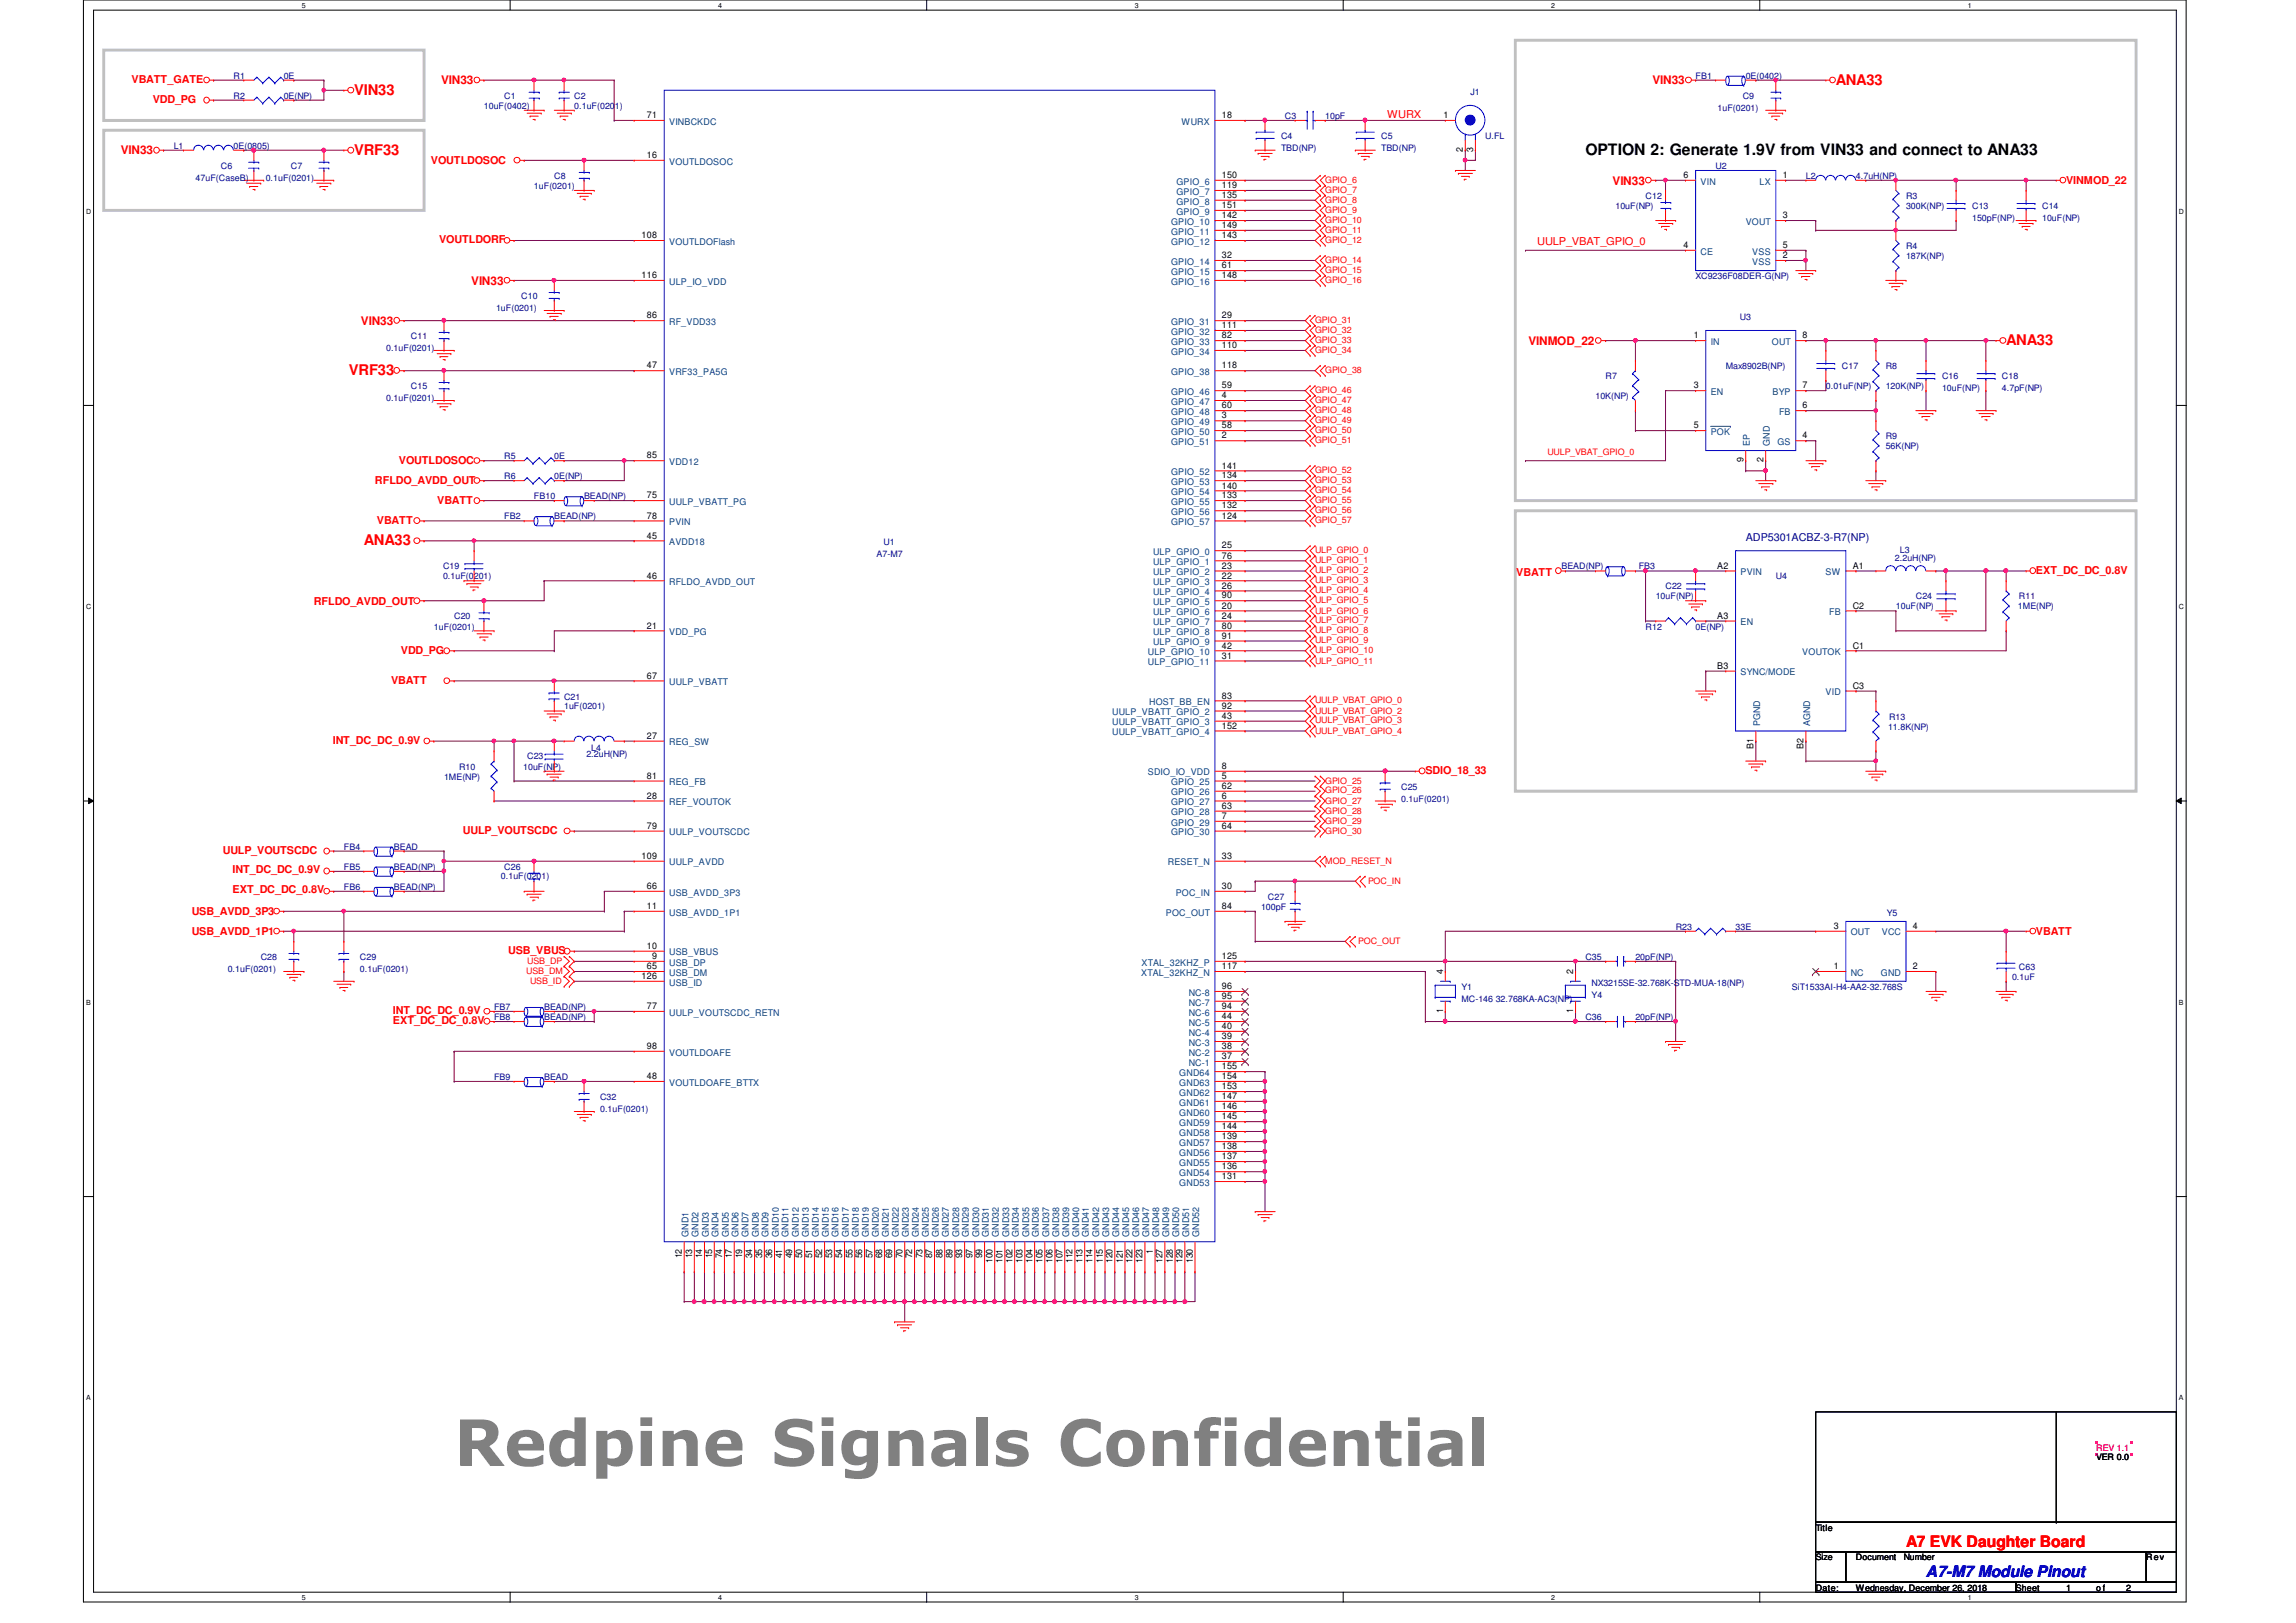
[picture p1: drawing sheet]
<svg xmlns="http://www.w3.org/2000/svg" width="297mm" height="210mm" viewBox="0 0 297 210" stroke-linecap="round" stroke-linejoin="round" font-family="sans-serif">
<defs><g id="words">
<text font-size="8.3" fill="#808080" x="58.8" y="189.7">Redpine Signals Confidential</text>
<text font-size="2" x="205.1" y="20.1">OPTION 2: Generate 1.9V from VIN33 and connect to ANA33</text>
<text font-size="2" fill="#f00" x="246.6" y="200.1">A7 EVK Daughter Board</text>
<text font-size="2" fill="#00f" x="249.2" y="204">A7-M7 Module Pinout</text>
<g font-size="1.9" fill="#f00">
<text x="237.5" y="11">ANA33</text>
<text x="45.8" y="12.3">VIN33</text>
<text x="45.8" y="20.1">VRF33</text>
<text x="259.5" y="44.7">ANA33</text>
<text x="45.1" y="48.6">VRF33</text>
<text x="47.1" y="70.6">ANA33</text>
</g>
<g font-size="1.5" fill="#f00">
<text x="57.1" y="10.9">VIN33</text>
<text x="213.8" y="10.9">VIN33</text>
<text x="15.6" y="20">VIN33</text>
<text x="208.6" y="23.9">VIN33</text>
<text x="46.7" y="42">VIN33</text>
<text x="61" y="36.8">VIN33</text>
<text x="197.7" y="44.6">VINMOD_22</text>
</g>
<g font-size="1.4" fill="#f00">
<text x="17" y="10.8">VBATT_GATE</text>
<text x="19.8" y="13.4">VDD_PG</text>
<text x="179.4" y="15.3">WURX</text>
<text x="55.7" y="21.2">VOUTLDOSOC</text>
<text x="267.3" y="23.7">VINMOD_22</text>
<text x="56.8" y="31.5">VOUTLDORF</text>
<text x="198.9" y="31.7">UULP_VBAT_GPIO_0</text>
<text x="48.5" y="62.6">RFLDO_AVDD_OUT</text>
<text x="51.6" y="60">VOUTLDOSOC</text>
<text x="56.6" y="65.2">VBATT</text>
<text x="48.8" y="67.8">VBATT</text>
<text x="196.2" y="74.5">VBATT</text>
<text x="263.4" y="74.3">EXT_DC_DC_0.8V</text>
<text x="40.6" y="78.3">RFLDO_AVDD_OUT</text>
<text x="50.6" y="88.5">VBATT</text>
<text x="51.9" y="84.6">VDD_PG</text>
<text x="43" y="96.3">INT_DC_DC_0.9V</text>
<text x="184.4" y="100.2">SDIO_18_33</text>
<text x="59.9" y="107.9">UULP_VOUTSCDC</text>
<text x="28.8" y="110.5">UULP_VOUTSCDC</text>
<text x="30.1" y="113">INT_DC_DC_0.9V</text>
<text x="24.8" y="118.3">USB_AVDD_3P3</text>
<text x="30.1" y="115.6">EXT_DC_DC_0.8V</text>
<text x="24.8" y="120.9">USB_AVDD_1P1</text>
<text x="65.7" y="123.5">USB_VBUS</text>
<text x="263.4" y="120.9">VBATT</text>
<text x="50.8" y="131.1">INT_DC_DC_0.9V</text>
<text x="50.8" y="132.4">EXT_DC_DC_0.8V</text>
</g>
<text font-size="1.4" fill="#000080" x="225.8" y="70">ADP5301ACBZ-3-R7(NP)</text>
<g font-size="1.2">
<text x="83.7" y="15.3">71</text>
<text x="158.1" y="15.3">18</text>
<text x="186.7" y="15.3">1</text>
<text x="83.7" y="20.4">16</text>
<text x="158.1" y="23">150</text>
<text x="189.3" y="19.7" transform="rotate(-90 189.3 19.7)">2</text>
<text x="190.6" y="19.7" transform="rotate(-90 190.6 19.7)">3</text>
<text x="217.8" y="23">6</text>
<text x="230.6" y="23">1</text>
<text x="158.1" y="24.3">119</text>
<text x="158.1" y="29.5">149</text>
<text x="158.1" y="25.6">135</text>
<text x="158.1" y="26.9">151</text>
<text x="158.1" y="28.2">142</text>
<text x="230.6" y="28.2">3</text>
<text x="83" y="30.8">108</text>
<text x="83" y="36">116</text>
<text x="158.1" y="30.8">143</text>
<text x="158.1" y="33.4">32</text>
<text x="158.1" y="34.7">61</text>
<text x="158.1" y="36">148</text>
<text x="217.8" y="32.1">4</text>
<text x="230.6" y="32.1">5</text>
<text x="230.6" y="33.4">2</text>
<text x="83.7" y="41.2">86</text>
<text x="158.1" y="41.2">29</text>
<text x="83.7" y="47.7">47</text>
<text x="158.1" y="45">110</text>
<text x="158.1" y="43.8">82</text>
<text x="158.1" y="42.5">111</text>
<text x="158.1" y="47.7">118</text>
<text x="219.1" y="43.8">1</text>
<text x="233.2" y="43.8">8</text>
<text x="158.1" y="51.5">4</text>
<text x="158.1" y="50.2">59</text>
<text x="158.1" y="52.8">60</text>
<text x="219.1" y="50.2">3</text>
<text x="233.2" y="52.8">6</text>
<text x="233.2" y="50.2">7</text>
<text x="83.7" y="59.3">85</text>
<text x="158.1" y="54.1">3</text>
<text x="158.1" y="56.7">2</text>
<text x="158.1" y="55.4">58</text>
<text x="219.1" y="55.4">5</text>
<text x="225.5" y="59.8" transform="rotate(-90 225.5 59.8)">9</text>
<text x="228.1" y="59.8" transform="rotate(-90 228.1 59.8)">2</text>
<text x="233.2" y="56.7">4</text>
<text x="83.7" y="64.5">75</text>
<text x="158.1" y="65.8">132</text>
<text x="158.1" y="64.5">133</text>
<text x="158.1" y="63.2">140</text>
<text x="158.1" y="61.9">134</text>
<text x="158.1" y="60.6">141</text>
<text x="83.7" y="67.1">78</text>
<text x="83.7" y="69.7">45</text>
<text x="158.1" y="67.1">124</text>
<text x="158.1" y="71">25</text>
<text x="83.7" y="74.8">46</text>
<text x="158.1" y="76.2">26</text>
<text x="158.1" y="72.3">76</text>
<text x="158.1" y="77.4">90</text>
<text x="158.1" y="73.6">23</text>
<text x="158.1" y="74.8">22</text>
<text x="222.2" y="73.6">A2</text>
<text x="239.7" y="73.6">A1</text>
<text x="83.7" y="81.3">21</text>
<text x="158.1" y="78.7">20</text>
<text x="158.1" y="80.1">24</text>
<text x="158.1" y="81.3">80</text>
<text x="158.1" y="83.9">42</text>
<text x="158.1" y="82.6">91</text>
<text x="222.2" y="80.1">A3</text>
<text x="239.7" y="83.9">C1</text>
<text x="239.7" y="78.7">C2</text>
<text x="83.7" y="87.8">67</text>
<text x="158.1" y="85.2">31</text>
<text x="222.2" y="86.5">B3</text>
<text x="239.7" y="89.1">C3</text>
<text x="83.7" y="95.6">27</text>
<text x="158.1" y="91.7">92</text>
<text x="158.1" y="93">43</text>
<text x="158.1" y="94.3">152</text>
<text x="158.1" y="90.4">83</text>
<text x="83.7" y="100.8">81</text>
<text x="158.1" y="100.8">5</text>
<text x="158.1" y="99.5">8</text>
<text x="226.9" y="96.9" transform="rotate(-90 226.9 96.9)">B1</text>
<text x="233.3" y="96.9" transform="rotate(-90 233.3 96.9)">B2</text>
<text x="83.7" y="107.2">79</text>
<text x="83.7" y="103.3">28</text>
<text x="158.1" y="103.3">6</text>
<text x="158.1" y="106">7</text>
<text x="158.1" y="104.6">63</text>
<text x="158.1" y="107.2">64</text>
<text x="158.1" y="102.1">62</text>
<text x="83" y="111.1">109</text>
<text x="158.1" y="111.1">33</text>
<text x="83.7" y="115">66</text>
<text x="83.7" y="117.6">11</text>
<text x="158.1" y="115">30</text>
<text x="158.1" y="117.6">84</text>
<text x="83.7" y="125.4">65</text>
<text x="83.7" y="122.8">10</text>
<text x="84.4" y="124.1">9</text>
<text x="158.1" y="125.4">117</text>
<text x="158.1" y="124.1">125</text>
<text x="237.2" y="120.2">3</text>
<text x="237.2" y="125.4">1</text>
<text x="247.5" y="120.2">4</text>
<text x="247.5" y="125.4">2</text>
<text x="83" y="126.7">126</text>
<text x="83.7" y="130.6">77</text>
<text x="158.1" y="131.9">44</text>
<text x="158.1" y="130.6">94</text>
<text x="158.1" y="129.2">95</text>
<text x="158.1" y="128">96</text>
<text x="186.7" y="131.1" transform="rotate(-90 186.7 131.1)">1</text>
<text x="186.7" y="126.1" transform="rotate(-90 186.7 126.1)">4</text>
<text x="203.5" y="131.1" transform="rotate(-90 203.5 131.1)">1</text>
<text x="203.5" y="126.1" transform="rotate(-90 203.5 126.1)">2</text>
<text x="83.7" y="135.7">98</text>
<text x="158.1" y="137">37</text>
<text x="158.1" y="135.7">38</text>
<text x="158.1" y="134.5">39</text>
<text x="158.1" y="133.1">40</text>
<text x="83.7" y="139.6">48</text>
<text x="158.1" y="143.5">146</text>
<text x="158.1" y="142.2">147</text>
<text x="158.1" y="140.9">153</text>
<text x="158.1" y="139.6">154</text>
<text x="158.1" y="138.3">155</text>
<text x="158.1" y="150">137</text>
<text x="158.1" y="148.7">138</text>
<text x="158.1" y="147.4">139</text>
<text x="158.1" y="146.1">144</text>
<text x="158.1" y="144.8">145</text>
<text x="158.1" y="152.6">131</text>
<text x="158.1" y="151.3">136</text>
<text x="88.2" y="162.8" transform="rotate(-90 88.2 162.8)">12</text>
<text x="89.5" y="162.8" transform="rotate(-90 89.5 162.8)">13</text>
<text x="90.8" y="162.8" transform="rotate(-90 90.8 162.8)">14</text>
<text x="92.1" y="162.8" transform="rotate(-90 92.1 162.8)">15</text>
<text x="93.4" y="162.8" transform="rotate(-90 93.4 162.8)">74</text>
<text x="94.7" y="162.8" transform="rotate(-90 94.7 162.8)">17</text>
<text x="96" y="162.8" transform="rotate(-90 96 162.8)">19</text>
<text x="97.3" y="162.8" transform="rotate(-90 97.3 162.8)">34</text>
<text x="98.6" y="162.8" transform="rotate(-90 98.6 162.8)">35</text>
<text x="99.9" y="162.8" transform="rotate(-90 99.9 162.8)">36</text>
<text x="101.2" y="162.8" transform="rotate(-90 101.2 162.8)">41</text>
<text x="102.5" y="162.8" transform="rotate(-90 102.5 162.8)">49</text>
<text x="103.8" y="162.8" transform="rotate(-90 103.8 162.8)">50</text>
<text x="105.1" y="162.8" transform="rotate(-90 105.1 162.8)">51</text>
<text x="106.4" y="162.8" transform="rotate(-90 106.4 162.8)">52</text>
<text x="107.7" y="162.8" transform="rotate(-90 107.7 162.8)">53</text>
<text x="109" y="162.8" transform="rotate(-90 109 162.8)">54</text>
<text x="110.3" y="162.8" transform="rotate(-90 110.3 162.8)">55</text>
<text x="111.5" y="162.8" transform="rotate(-90 111.5 162.8)">56</text>
<text x="112.9" y="162.8" transform="rotate(-90 112.9 162.8)">57</text>
<text x="114.1" y="162.8" transform="rotate(-90 114.1 162.8)">68</text>
<text x="115.4" y="162.8" transform="rotate(-90 115.4 162.8)">69</text>
<text x="116.8" y="162.8" transform="rotate(-90 116.8 162.8)">70</text>
<text x="118" y="162.8" transform="rotate(-90 118 162.8)">72</text>
<text x="119.3" y="162.8" transform="rotate(-90 119.3 162.8)">73</text>
<text x="120.6" y="162.8" transform="rotate(-90 120.6 162.8)">87</text>
<text x="121.9" y="162.8" transform="rotate(-90 121.9 162.8)">88</text>
<text x="123.2" y="162.8" transform="rotate(-90 123.2 162.8)">89</text>
<text x="124.5" y="162.8" transform="rotate(-90 124.5 162.8)">93</text>
<text x="125.8" y="162.8" transform="rotate(-90 125.8 162.8)">97</text>
<text x="127.1" y="162.8" transform="rotate(-90 127.1 162.8)">99</text>
<text x="128.4" y="163.4" transform="rotate(-90 128.4 163.4)">100</text>
<text x="129.7" y="163.4" transform="rotate(-90 129.7 163.4)">101</text>
<text x="131" y="163.4" transform="rotate(-90 131 163.4)">102</text>
<text x="132.3" y="163.4" transform="rotate(-90 132.3 163.4)">103</text>
<text x="133.6" y="163.4" transform="rotate(-90 133.6 163.4)">104</text>
<text x="134.9" y="163.4" transform="rotate(-90 134.9 163.4)">105</text>
<text x="136.2" y="163.4" transform="rotate(-90 136.2 163.4)">106</text>
<text x="137.5" y="163.4" transform="rotate(-90 137.5 163.4)">107</text>
<text x="138.8" y="163.4" transform="rotate(-90 138.8 163.4)">112</text>
<text x="140" y="163.4" transform="rotate(-90 140 163.4)">113</text>
<text x="141.3" y="163.4" transform="rotate(-90 141.3 163.4)">114</text>
<text x="142.7" y="163.4" transform="rotate(-90 142.7 163.4)">115</text>
<text x="143.9" y="163.4" transform="rotate(-90 143.9 163.4)">120</text>
<text x="145.2" y="163.4" transform="rotate(-90 145.2 163.4)">121</text>
<text x="146.5" y="163.4" transform="rotate(-90 146.5 163.4)">122</text>
<text x="147.8" y="163.4" transform="rotate(-90 147.8 163.4)">123</text>
<text x="149.1" y="162.2" transform="rotate(-90 149.1 162.2)">1</text>
<text x="150.4" y="163.4" transform="rotate(-90 150.4 163.4)">127</text>
<text x="151.7" y="163.4" transform="rotate(-90 151.7 163.4)">128</text>
<text x="153" y="163.4" transform="rotate(-90 153 163.4)">129</text>
<text x="154.3" y="163.4" transform="rotate(-90 154.3 163.4)">130</text>
</g>
<g font-size="1.2" fill="#004080">
<text x="86.6" y="16.1">VINBCKDC</text>
<text x="152.9" y="16.1">WURX</text>
<text x="86.6" y="21.3">VOUTLDOSOC</text>
<text x="152.2" y="23.9">GPIO_6</text>
<text x="220" y="23.9">VIN</text>
<text x="227.6" y="23.9">LX</text>
<text x="151.5" y="29.1">GPIO_10</text>
<text x="152.2" y="25.2">GPIO_7</text>
<text x="152.2" y="26.5">GPIO_8</text>
<text x="152.2" y="27.8">GPIO_9</text>
<text x="225.8" y="29.1">VOUT</text>
<text x="86.6" y="31.7">VOUTLDOFlash</text>
<text x="151.5" y="30.4">GPIO_11</text>
<text x="151.5" y="31.7">GPIO_12</text>
<text x="151.5" y="34.2">GPIO_14</text>
<text x="151.5" y="35.6">GPIO_15</text>
<text x="220" y="32.9">CE</text>
<text x="226.7" y="32.9">VSS</text>
<text x="226.7" y="34.2">VSS</text>
<text x="86.6" y="36.8">ULP_IO_VDD</text>
<text x="151.5" y="36.8">GPIO_16</text>
<text x="86.6" y="42">RF_VDD33</text>
<text x="151.5" y="45.9">GPIO_34</text>
<text x="151.5" y="44.6">GPIO_33</text>
<text x="151.5" y="43.3">GPIO_32</text>
<text x="151.5" y="42">GPIO_31</text>
<text x="221.3" y="44.6">IN</text>
<text x="229.2" y="44.6">OUT</text>
<text x="86.6" y="48.5">VRF33_PA5G</text>
<text x="151.5" y="52.4">GPIO_47</text>
<text x="151.5" y="51.1">GPIO_46</text>
<text x="151.5" y="53.7">GPIO_48</text>
<text x="151.5" y="48.5">GPIO_38</text>
<text x="221.3" y="51.1">EN</text>
<text x="229.3" y="51.1">BYP</text>
<text x="230.2" y="53.7">FB</text>
<text x="151.5" y="55">GPIO_49</text>
<text x="151.5" y="57.6">GPIO_51</text>
<text x="151.5" y="56.3">GPIO_50</text>
<text x="221.3" y="56.3">POK</text>
<text x="226.4" y="57.7" transform="rotate(-90 226.4 57.7)">EP</text>
<text x="229" y="57.7" transform="rotate(-90 229 57.7)">GND</text>
<text x="230" y="57.6">GS</text>
<text x="86.6" y="65.3">UULP_VBATT_PG</text>
<text x="86.6" y="60.2">VDD12</text>
<text x="151.5" y="65.3">GPIO_55</text>
<text x="151.5" y="64.1">GPIO_54</text>
<text x="151.5" y="62.7">GPIO_53</text>
<text x="151.5" y="61.5">GPIO_52</text>
<text x="86.6" y="67.9">PVIN</text>
<text x="86.6" y="70.5">AVDD18</text>
<text x="149.2" y="71.8">ULP_GPIO_0</text>
<text x="151.5" y="67.9">GPIO_57</text>
<text x="151.5" y="66.6">GPIO_56</text>
<text x="86.6" y="75.7">RFLDO_AVDD_OUT</text>
<text x="149.2" y="77">ULP_GPIO_4</text>
<text x="149.2" y="73.1">ULP_GPIO_1</text>
<text x="149.2" y="74.4">ULP_GPIO_2</text>
<text x="149.2" y="75.7">ULP_GPIO_3</text>
<text x="225.2" y="74.4">PVIN</text>
<text x="236.2" y="74.4">SW</text>
<text x="86.6" y="82.2">VDD_PG</text>
<text x="149.2" y="78.3">ULP_GPIO_5</text>
<text x="149.2" y="79.6">ULP_GPIO_6</text>
<text x="149.2" y="80.9">ULP_GPIO_7</text>
<text x="149.2" y="82.2">ULP_GPIO_8</text>
<text x="149.2" y="83.5">ULP_GPIO_9</text>
<text x="225.2" y="80.9">EN</text>
<text x="236.6" y="79.6">FB</text>
<text x="86.6" y="88.6">UULP_VBATT</text>
<text x="148.5" y="86.1">ULP_GPIO_11</text>
<text x="148.5" y="84.8">ULP_GPIO_10</text>
<text x="225.2" y="87.4">SYNC/MODE</text>
<text x="233.2" y="84.8">VOUTOK</text>
<text x="236.2" y="90">VID</text>
<text x="143.9" y="92.5">UULP_VBATT_GPIO_2</text>
<text x="143.9" y="93.9">UULP_VBATT_GPIO_3</text>
<text x="143.9" y="95.1">UULP_VBATT_GPIO_4</text>
<text x="148.7" y="91.2">HOST_BB_EN</text>
<text x="227.7" y="93.9" transform="rotate(-90 227.7 93.9)">PGND</text>
<text x="234.2" y="93.9" transform="rotate(-90 234.2 93.9)">AGND</text>
<text x="86.6" y="96.4">REG_SW</text>
<text x="86.6" y="101.6">REG_FB</text>
<text x="148.5" y="100.3">SDIO_IO_VDD</text>
<text x="151.5" y="101.6">GPIO_25</text>
<text x="86.6" y="104.2">REF_VOUTOK</text>
<text x="151.5" y="104.2">GPIO_27</text>
<text x="151.5" y="106.8">GPIO_29</text>
<text x="151.5" y="105.5">GPIO_28</text>
<text x="151.5" y="102.9">GPIO_26</text>
<text x="86.6" y="108.1">UULP_VOUTSCDC</text>
<text x="86.6" y="112">UULP_AVDD</text>
<text x="151.1" y="112">RESET_N</text>
<text x="151.5" y="108.1">GPIO_30</text>
<text x="86.6" y="115.9">USB_AVDD_3P3</text>
<text x="86.6" y="118.4">USB_AVDD_1P1</text>
<text x="150.8" y="118.4">POC_OUT</text>
<text x="152.1" y="115.9">POC_IN</text>
<text x="86.6" y="124.9">USB_DP</text>
<text x="86.6" y="123.6">USB_VBUS</text>
<text x="147.7" y="124.9">XTAL_32KHZ_P</text>
<text x="239.4" y="121">OUT</text>
<text x="243.5" y="121">VCC</text>
<text x="86.6" y="126.2">USB_DM</text>
<text x="86.6" y="127.5">USB_ID</text>
<text x="86.6" y="131.4">UULP_VOUTSCDC_RETN</text>
<text x="147.7" y="126.2">XTAL_32KHZ_N</text>
<text x="153.8" y="131.4">NC-6</text>
<text x="153.8" y="130.1">NC-7</text>
<text x="153.8" y="128.8">NC-8</text>
<text x="239.4" y="126.2">NC</text>
<text x="243.3" y="126.2">GND</text>
<text x="86.6" y="136.6">VOUTLDOAFE</text>
<text x="153.8" y="137.9">NC-1</text>
<text x="153.8" y="136.6">NC-2</text>
<text x="153.8" y="135.3">NC-3</text>
<text x="153.8" y="134">NC-4</text>
<text x="153.8" y="132.7">NC-5</text>
<text x="86.6" y="140.5">VOUTLDOAFE_BTTX</text>
<text x="152.6" y="143">GND61</text>
<text x="152.6" y="141.8">GND62</text>
<text x="152.6" y="140.5">GND63</text>
<text x="152.6" y="139.2">GND64</text>
<text x="152.6" y="149.5">GND56</text>
<text x="152.6" y="148.3">GND57</text>
<text x="152.6" y="146.9">GND58</text>
<text x="152.6" y="145.7">GND59</text>
<text x="152.6" y="144.4">GND60</text>
<text x="152.6" y="153.4">GND53</text>
<text x="152.6" y="152.1">GND54</text>
<text x="152.6" y="150.8">GND55</text>
<text x="89.1" y="160" transform="rotate(-90 89.1 160)">GND1</text>
<text x="90.4" y="160" transform="rotate(-90 90.4 160)">GND2</text>
<text x="91.7" y="160" transform="rotate(-90 91.7 160)">GND3</text>
<text x="93" y="160" transform="rotate(-90 93 160)">GND4</text>
<text x="94.3" y="160" transform="rotate(-90 94.3 160)">GND5</text>
<text x="95.5" y="160" transform="rotate(-90 95.5 160)">GND6</text>
<text x="96.9" y="160" transform="rotate(-90 96.9 160)">GND7</text>
<text x="98.2" y="160" transform="rotate(-90 98.2 160)">GND8</text>
<text x="99.4" y="160" transform="rotate(-90 99.4 160)">GND9</text>
<text x="100.8" y="160" transform="rotate(-90 100.8 160)">GND10</text>
<text x="102" y="160" transform="rotate(-90 102 160)">GND11</text>
<text x="103.3" y="160" transform="rotate(-90 103.3 160)">GND12</text>
<text x="104.6" y="160" transform="rotate(-90 104.6 160)">GND13</text>
<text x="105.9" y="160" transform="rotate(-90 105.9 160)">GND14</text>
<text x="107.2" y="160" transform="rotate(-90 107.2 160)">GND15</text>
<text x="108.5" y="160" transform="rotate(-90 108.5 160)">GND16</text>
<text x="109.8" y="160" transform="rotate(-90 109.8 160)">GND17</text>
<text x="111.1" y="160" transform="rotate(-90 111.1 160)">GND18</text>
<text x="112.4" y="160" transform="rotate(-90 112.4 160)">GND19</text>
<text x="113.7" y="160" transform="rotate(-90 113.7 160)">GND20</text>
<text x="115" y="160" transform="rotate(-90 115 160)">GND21</text>
<text x="116.3" y="160" transform="rotate(-90 116.3 160)">GND22</text>
<text x="117.6" y="160" transform="rotate(-90 117.6 160)">GND23</text>
<text x="118.9" y="160" transform="rotate(-90 118.9 160)">GND24</text>
<text x="120.2" y="160" transform="rotate(-90 120.2 160)">GND25</text>
<text x="121.5" y="160" transform="rotate(-90 121.5 160)">GND26</text>
<text x="122.8" y="160" transform="rotate(-90 122.8 160)">GND27</text>
<text x="124.1" y="160" transform="rotate(-90 124.1 160)">GND28</text>
<text x="125.3" y="160" transform="rotate(-90 125.3 160)">GND29</text>
<text x="126.7" y="160" transform="rotate(-90 126.7 160)">GND30</text>
<text x="127.9" y="160" transform="rotate(-90 127.9 160)">GND31</text>
<text x="129.2" y="160" transform="rotate(-90 129.2 160)">GND32</text>
<text x="130.6" y="160" transform="rotate(-90 130.6 160)">GND33</text>
<text x="131.8" y="160" transform="rotate(-90 131.8 160)">GND34</text>
<text x="133.1" y="160" transform="rotate(-90 133.1 160)">GND35</text>
<text x="134.4" y="160" transform="rotate(-90 134.4 160)">GND36</text>
<text x="135.7" y="160" transform="rotate(-90 135.7 160)">GND37</text>
<text x="137" y="160" transform="rotate(-90 137 160)">GND38</text>
<text x="138.3" y="160" transform="rotate(-90 138.3 160)">GND39</text>
<text x="139.6" y="160" transform="rotate(-90 139.6 160)">GND40</text>
<text x="140.9" y="160" transform="rotate(-90 140.9 160)">GND41</text>
<text x="142.2" y="160" transform="rotate(-90 142.2 160)">GND42</text>
<text x="143.5" y="160" transform="rotate(-90 143.5 160)">GND43</text>
<text x="144.8" y="160" transform="rotate(-90 144.8 160)">GND44</text>
<text x="146.1" y="160" transform="rotate(-90 146.1 160)">GND45</text>
<text x="147.4" y="160" transform="rotate(-90 147.4 160)">GND46</text>
<text x="148.7" y="160" transform="rotate(-90 148.7 160)">GND47</text>
<text x="150" y="160" transform="rotate(-90 150 160)">GND48</text>
<text x="151.3" y="160" transform="rotate(-90 151.3 160)">GND49</text>
<text x="152.6" y="160" transform="rotate(-90 152.6 160)">GND50</text>
<text x="153.8" y="160" transform="rotate(-90 153.8 160)">GND51</text>
<text x="155.1" y="160" transform="rotate(-90 155.1 160)">GND52</text>
</g>
<g font-size="1.1" fill="#000080">
<text x="30.2" y="10.2">R1</text>
<text x="36.7" y="10.2">0E</text>
<text x="219.4" y="10.2">FB1</text>
<text x="225.8" y="10.2">0E(0402)</text>
<text x="30.2" y="12.8">R2</text>
<text x="36.7" y="12.8">0E(NP)</text>
<text x="62.6" y="14.1">10uF(0402)</text>
<text x="65.2" y="12.8">C1</text>
<text x="74.3" y="12.8">C2</text>
<text x="74.3" y="14.1">0.1uF(0201)</text>
<text x="165.7" y="17.9">C4</text>
<text x="166.2" y="15.4">C3</text>
<text x="171.4" y="15.4">10pF</text>
<text x="178.7" y="17.9">C5</text>
<text x="190.2" y="12.3">J1</text>
<text x="192.1" y="17.9">U.FL</text>
<text x="222.2" y="14.4">1uF(0201)</text>
<text x="225.5" y="12.8">C9</text>
<text x="22.5" y="19.3">L1</text>
<text x="25.3" y="23.4">47uF(CaseB)</text>
<text x="28.6" y="21.8">C6</text>
<text x="30.2" y="19.3">0E(0805)</text>
<text x="34.4" y="23.4">0.1uF(0201)</text>
<text x="37.6" y="21.8">C7</text>
<text x="71.7" y="23.2">C8</text>
<text x="165.7" y="19.5">TBD(NP)</text>
<text x="178.7" y="19.5">TBD(NP)</text>
<text x="222" y="21.8">U2</text>
<text x="233.6" y="23.2">L2</text>
<text x="240.1" y="23.2">4.7uH(NP)</text>
<text x="69.1" y="24.4">1uF(0201)</text>
<text x="209" y="27">10uF(NP)</text>
<text x="212.9" y="25.7">C12</text>
<text x="246.6" y="25.7">R3</text>
<text x="246.6" y="27">300K(NP)</text>
<text x="255.1" y="27">C13</text>
<text x="255.1" y="28.6">150pF(NP)</text>
<text x="264.2" y="27">C14</text>
<text x="264.2" y="28.6">10uF(NP)</text>
<text x="246.6" y="32.2">R4</text>
<text x="246.6" y="33.5">187K(NP)</text>
<text x="64.2" y="40.3">1uF(0201)</text>
<text x="67.4" y="38.7">C10</text>
<text x="219.4" y="36.1">XC9236F08DER-G(NP)</text>
<text x="225.1" y="41.4">U3</text>
<text x="50" y="45.4">0.1uF(0201)</text>
<text x="53.2" y="43.9">C11</text>
<text x="223.3" y="47.8">Max8902B(NP)</text>
<text x="238.3" y="47.8">C17</text>
<text x="244" y="47.8">R8</text>
<text x="50" y="51.9">0.1uF(0201)</text>
<text x="53.2" y="50.3">C15</text>
<text x="206.4" y="51.6">10K(NP)</text>
<text x="207.7" y="49.1">R7</text>
<text x="236.2" y="50.3">0.01uF(NP)</text>
<text x="244" y="50.3">120K(NP)</text>
<text x="251.2" y="49.1">C16</text>
<text x="251.2" y="50.6">10uF(NP)</text>
<text x="259" y="49.1">C18</text>
<text x="259" y="50.6">4.7pF(NP)</text>
<text x="65.2" y="59.4">R5</text>
<text x="71.7" y="59.4">0E</text>
<text x="244" y="56.8">R9</text>
<text x="244" y="58.1">56K(NP)</text>
<text x="65.2" y="62">R6</text>
<text x="69.1" y="64.6">FB10</text>
<text x="71.7" y="62">0E(NP)</text>
<text x="75.6" y="64.6">BEAD(NP)</text>
<text x="65.2" y="67.2">FB2</text>
<text x="71.7" y="67.2">BEAD(NP)</text>
<text x="114.3" y="70.6">U1</text>
<text x="245.8" y="71.6">L3</text>
<text x="57.3" y="73.7">C19</text>
<text x="57.3" y="74.8">0.1uF(0201)</text>
<text x="113.4" y="72.1">A7-M7</text>
<text x="202" y="73.7">BEAD(NP)</text>
<text x="212" y="73.7">FB3</text>
<text x="214.2" y="77.6">10uF(NP)</text>
<text x="215.5" y="76.2">C22</text>
<text x="229.7" y="75">U4</text>
<text x="245.1" y="72.6">2.2uH(NP)</text>
<text x="247.9" y="77.6">C24</text>
<text x="261.2" y="77.6">R11</text>
<text x="56.1" y="81.4">1uF(0201)</text>
<text x="58.8" y="80.1">C20</text>
<text x="212.9" y="81.4">R12</text>
<text x="219.4" y="81.4">0E(NP)</text>
<text x="245.3" y="78.8">10uF(NP)</text>
<text x="261.1" y="78.8">1ME(NP)</text>
<text x="73" y="90.5">C21</text>
<text x="73" y="91.8">1uF(0201)</text>
<text x="244.3" y="94.4">11.8K(NP)</text>
<text x="244.4" y="93.1">R13</text>
<text x="57.4" y="100.9">1ME(NP)</text>
<text x="59.4" y="99.6">R10</text>
<text x="67.7" y="99.6">10uF(NP)</text>
<text x="68.2" y="98.3">C23</text>
<text x="75.9" y="98">2.2uH(NP)</text>
<text x="76.5" y="97.1">L4</text>
<text x="181.3" y="102.2">C25</text>
<text x="181.3" y="103.7">0.1uF(0201)</text>
<text x="44.5" y="112.5">FB5</text>
<text x="44.5" y="109.9">FB4</text>
<text x="51" y="112.5">BEAD(NP)</text>
<text x="51" y="109.9">BEAD</text>
<text x="64.8" y="113.7">0.1uF(0201)</text>
<text x="65.2" y="112.5">C26</text>
<text x="44.5" y="115.1">FB6</text>
<text x="51" y="115.1">BEAD(NP)</text>
<text x="163.1" y="117.7">100pF</text>
<text x="164" y="116.4">C27</text>
<text x="244.1" y="118.5">Y5</text>
<text x="29.5" y="125.7">0.1uF(0201)</text>
<text x="33.7" y="124.2">C28</text>
<text x="46.6" y="124.2">C29</text>
<text x="46.6" y="125.7">0.1uF(0201)</text>
<text x="205.1" y="124.2">C35</text>
<text x="211.6" y="124.2">20pF(NP)</text>
<text x="216.8" y="120.3">R23</text>
<text x="224.5" y="120.3">33E</text>
<text x="261.2" y="125.5">C63</text>
<text x="63.9" y="130.6">FB7</text>
<text x="63.9" y="132">FB8</text>
<text x="70.4" y="130.6">BEAD(NP)</text>
<text x="70.4" y="132">BEAD(NP)</text>
<text x="189.1" y="128.1">Y1</text>
<text x="189.1" y="129.6">MC-146 32.768KA-AC3(NP)</text>
<text x="205.1" y="132">C36</text>
<text x="205.9" y="129.1">Y4</text>
<text x="205.9" y="127.6">NX3215SE-32.768K-STD-MUA-18(NP)</text>
<text x="211.6" y="132">20pF(NP)</text>
<text x="231.8" y="128.1">SiT1533AI-H4-AA2-32.768S</text>
<text x="260.3" y="126.8">0.1uF</text>
<text x="63.9" y="139.7">FB9</text>
<text x="70.4" y="139.7">BEAD</text>
<text x="77.6" y="142.3">C32</text>
<text x="77.6" y="143.9">0.1uF(0201)</text>
</g>
<g font-size="1.1" fill="#f00">
<text x="171.4" y="23.7">GPIO_6</text>
<text x="171.4" y="24.9">GPIO_7</text>
<text x="171.4" y="26.2">GPIO_8</text>
<text x="171.4" y="27.6">GPIO_9</text>
<text x="171.4" y="28.8">GPIO_10</text>
<text x="171.4" y="30.1">GPIO_11</text>
<text x="171.4" y="31.4">GPIO_12</text>
<text x="171.4" y="35.3">GPIO_15</text>
<text x="171.4" y="34">GPIO_14</text>
<text x="170.1" y="41.8">GPIO_31</text>
<text x="171.4" y="36.6">GPIO_16</text>
<text x="170.1" y="43.1">GPIO_32</text>
<text x="170.1" y="44.4">GPIO_33</text>
<text x="170.1" y="45.7">GPIO_34</text>
<text x="170.1" y="50.8">GPIO_46</text>
<text x="170.1" y="52.2">GPIO_47</text>
<text x="170.1" y="53.5">GPIO_48</text>
<text x="171.4" y="48.3">GPIO_38</text>
<text x="170.1" y="57.3">GPIO_51</text>
<text x="170.1" y="54.7">GPIO_49</text>
<text x="170.1" y="56">GPIO_50</text>
<text x="200.2" y="58.9">UULP_VBAT_GPIO_0</text>
<text x="170.1" y="61.2">GPIO_52</text>
<text x="170.1" y="62.5">GPIO_53</text>
<text x="170.1" y="63.8">GPIO_54</text>
<text x="170.1" y="65.1">GPIO_55</text>
<text x="170.1" y="66.4">GPIO_56</text>
<text x="170.1" y="67.7">GPIO_57</text>
<text x="170.1" y="71.6">ULP_GPIO_0</text>
<text x="170.1" y="72.9">ULP_GPIO_1</text>
<text x="170.1" y="74.2">ULP_GPIO_2</text>
<text x="170.1" y="75.5">ULP_GPIO_3</text>
<text x="170.1" y="76.8">ULP_GPIO_4</text>
<text x="170.1" y="78.1">ULP_GPIO_5</text>
<text x="170.1" y="79.4">ULP_GPIO_6</text>
<text x="170.1" y="80.6">ULP_GPIO_7</text>
<text x="170.1" y="82">ULP_GPIO_8</text>
<text x="170.1" y="83.2">ULP_GPIO_9</text>
<text x="170.1" y="84.5">ULP_GPIO_10</text>
<text x="170.1" y="85.9">ULP_GPIO_11</text>
<text x="170.1" y="91">UULP_VBAT_GPIO_0</text>
<text x="170.1" y="92.3">UULP_VBAT_GPIO_2</text>
<text x="170.1" y="93.6">UULP_VBAT_GPIO_3</text>
<text x="170.1" y="94.9">UULP_VBAT_GPIO_4</text>
<text x="171.4" y="101.4">GPIO_25</text>
<text x="171.4" y="102.7">GPIO_26</text>
<text x="171.4" y="104">GPIO_27</text>
<text x="171.4" y="105.3">GPIO_28</text>
<text x="171.4" y="106.6">GPIO_29</text>
<text x="171.4" y="107.9">GPIO_30</text>
<text x="171.4" y="111.8">MOD_RESET_N</text>
<text x="177" y="114.3">POC_IN</text>
<text x="68.1" y="126">USB_DM</text>
<text x="68.2" y="124.7">USB_DP</text>
<text x="175.7" y="122.1">POC_OUT</text>
<text x="68.6" y="127.3">USB_ID</text>
</g>
<text font-size="1.1" fill="#f0f" x="271.2" y="187.7">REV 1.1</text>
<g font-size="1.1">
<text x="271.2" y="188.9">VER 0.0</text>
<text x="234.9" y="198">Title</text>
<text x="234.9" y="201.9">Size</text>
<text x="240.1" y="201.9">Document</text>
<text x="246.3" y="201.9">Number</text>
<text x="277.7" y="201.9">Rev</text>
<text x="234.9" y="205.8">Date:</text>
<text x="240.1" y="205.8">Wednesday, December 26, 2018</text>
<text x="260.8" y="205.8">Sheet</text>
<text x="267.3" y="205.8">1</text>
<text x="271.2" y="205.8">o f</text>
<text x="275.1" y="205.8">2</text>
</g>
<g font-size=".9">
<text x="39" y="1">5</text>
<text x="92.9" y="1">4</text>
<text x="146.8" y="1">3</text>
<text x="200.7" y="1">2</text>
<text x="254.6" y="1">1</text>
<text x="11.1" y="27.7">D</text>
<text x="281.9" y="27.7">D</text>
<text x="11.1" y="78.8">C</text>
<text x="281.9" y="78.8">C</text>
<text x="11.1" y="130">B</text>
<text x="281.9" y="130">B</text>
<text x="11.1" y="181.2">A</text>
<text x="281.9" y="181.2">A</text>
<text x="39" y="207">5</text>
<text x="92.9" y="207">4</text>
<text x="146.8" y="207">3</text>
<text x="200.7" y="207">2</text>
<text x="254.6" y="207">1</text>
</g>
</g></defs>
<path d="M10.8 0h272v207.3h-272zM12.1 1.3h269.5v204.7h-269.5z" fill="none" stroke="#000" stroke-width=".13"/>
<g fill="#fff">
<path d="M39 .2h.5v1h-.5z"/>
<path d="M39 206.2h.5v1h-.5z"/>
</g>
<path d="M66 0v1.3M66 206v1.3" fill="none" stroke="#000" stroke-width=".13"/>
<g fill="#fff">
<path d="M92.9 .2h.5v1h-.5z"/>
<path d="M92.9 206.2h.5v1h-.5z"/>
</g>
<path d="M119.9 0v1.3M119.9 206v1.3" fill="none" stroke="#000" stroke-width=".13"/>
<g fill="#fff">
<path d="M146.8 .2h.5v1h-.5z"/>
<path d="M146.8 206.2h.5v1h-.5z"/>
</g>
<path d="M173.8 0v1.3M173.8 206v1.3" fill="none" stroke="#000" stroke-width=".13"/>
<g fill="#fff">
<path d="M200.7 .2h.5v1h-.5z"/>
<path d="M200.7 206.2h.5v1h-.5z"/>
</g>
<path d="M227.7 0v1.3M227.7 206v1.3" fill="none" stroke="#000" stroke-width=".13"/>
<g fill="#fff">
<path d="M254.6 .2h.5v1h-.5z"/>
<path d="M254.6 206.2h.5v1h-.5z"/>
<path d="M11.1 26.9h.7v1h-.7z"/>
<path d="M281.9 26.9h.6v1h-.6z"/>
<path d="M11.1 78h.7v1h-.7z"/>
<path d="M281.9 78h.6v1h-.6z"/>
</g>
<path d="M10.8 52.5h1.3M281.6 52.5h1.3" fill="none" stroke="#000" stroke-width=".13"/>
<g fill="#fff">
<path d="M11.1 129.2h.6v1h-.6z"/>
<path d="M281.9 129.2h.6v1h-.6z"/>
</g>
<path d="M10.8 103.6h1.3M11.5 103.3l.6 .3-.6 .4zM281.6 103.6l.6-.3v.7zM281.6 103.6h1.3" fill="none" stroke="#000" stroke-width=".13"/>
<path d="M11.5 103.3l.6 .3-.6 .4zM281.6 103.6l.6-.3v.7z" fill="#000"/>
<g fill="#fff">
<path d="M11.1 180.4h.6v1h-.6z"/>
<path d="M281.9 180.4h.5v1h-.5z"/>
</g>
<path d="M10.8 154.8h1.3M281.6 154.8h1.3" fill="none" stroke="#000" stroke-width=".13"/>
<path d="M13.4 16.8h41.5v10.4h-41.5zM13.4 6.5h41.5v9.1h-41.5zM196 5.2h80.3v59.6h-80.3zM196 66.1h80.3v36.3h-80.3z" fill="none" stroke="#c0c0c0" stroke-width=".38"/>
<g fill="none" stroke="#800040" stroke-width=".13">
<path d="M161.1 24.6h.1M161.1 25.9h.1M161.1 27.2h.1M161.1 28.5h.1M161.1 29.8h.1M161.1 31.1h.1M161.1 23.3h.1M161.1 36.3h.1M161.1 35h.1M161.1 33.7h.1M161.1 24.6h9M161.1 25.9h9"/>
<path d="M161.1 27.2h9M161.1 28.5h9M161.1 29.8h9M161.1 31.1h9M161.1 23.3h9M161.1 36.3h9M161.1 35h9M161.1 33.7h9M161.1 44.1h.1M161.1 42.8h.1M161.1 41.5h.1M161.1 45.3h.1"/>
<path d="M161.1 57h.1M161.1 50.5h.1M161.1 51.8h.1M161.1 53.1h.1M161.1 54.4h.1M161.1 55.7h.1M161.1 44.1h7.8M161.1 42.8h7.8M161.1 41.5h7.8M161.1 45.3h7.8M161.1 57h7.8M161.1 50.5h7.8"/>
<path d="M161.1 51.8h7.8M161.1 53.1h7.8M161.1 54.4h7.8M161.1 55.7h7.8M161.1 60.9h.1M161.1 62.2h.1M161.1 63.5h.1M161.1 64.8h.1M161.1 66.1h.1M161.1 67.4h.1M161.1 71.2h.1M161.1 72.6h.1"/>
<path d="M161.1 73.9h.1M161.1 75.1h.1M161.1 76.5h.1M161.1 77.7h.1M161.1 79h.1M161.1 60.9h7.8M161.1 62.2h7.8M161.1 63.5h7.8M161.1 64.8h7.8M161.1 66.1h7.8M161.1 67.4h7.8M161.1 71.2h7.8"/>
<path d="M161.1 72.6h7.8M161.1 73.9h7.8M161.1 75.1h7.8M161.1 76.5h7.8M161.1 77.7h7.8M161.1 79h7.8M161.1 80.3h.1M161.1 81.6h.1M161.1 82.9h.1M161.1 84.2h.1M161.1 85.5h.1M161.1 93.3h.1"/>
<path d="M161.1 94.6h.1M161.1 90.7h.1M161.1 92h.1M161.1 80.3h7.8M161.1 81.6h7.8M161.1 82.9h7.8M161.1 84.2h7.8M161.1 85.5h7.8M161.1 93.3h7.8M161.1 94.6h7.8M161.1 90.7h7.8M161.1 92h7.8"/>
<path d="M179.2 99.8h.1M179.2 99.8h3.9"/>
</g>
<circle cx="179.2" cy="99.7" r=".26" fill="#f0f"/>
<circle cx="179.2" cy="99.7" r=".26" fill="none" stroke="#f0f" stroke-width=".13"/>
<path d="M161.1 99.8h.1M161.1 99.8h18.1M161.1 111.4h.1M161.1 111.4h9M114.4 168.4h.1M114.4 168.4h5.2M115.7 168.4h.1M117 168.4h.1M118.3 168.4h.1" fill="none" stroke="#800040" stroke-width=".13"/>
<path d="M119.4 168.2l.2-.1 .2 .2v.3l-.2 .1-.2-.1z" fill-rule="evenodd" fill="#f0f"/>
<path d="M119.4 168.2l.2-.1 .2 .2v.3l-.2 .1-.2-.1z" fill="none" stroke="#f0f" stroke-width=".13"/>
<path d="M118.1 168.2l.2-.1 .2 .2v.3l-.2 .1-.2-.1z" fill-rule="evenodd" fill="#f0f"/>
<path d="M118.1 168.2l.2-.1 .2 .2v.3l-.2 .1-.2-.1z" fill="none" stroke="#f0f" stroke-width=".13"/>
<path d="M119.6 168.4h.1M119.6 168.4h2.6M120.9 168.4h.1" fill="none" stroke="#800040" stroke-width=".13"/>
<path d="M122 168.2l.2-.1 .2 .2-.1 .3-.1 .1-.2-.1z" fill-rule="evenodd" fill="#f0f"/>
<path d="M122 168.2l.2-.1 .2 .2-.1 .3-.1 .1-.2-.1z" fill="none" stroke="#f0f" stroke-width=".13"/>
<circle cx="120.9" cy="168.4" r=".26" fill="#f0f"/>
<circle cx="120.9" cy="168.4" r=".26" fill="none" stroke="#f0f" stroke-width=".13"/>
<path d="M91.1 164.5h.1M91.1 164.5v3.9M96.3 164.5h.1M96.3 164.5v3.9M97.6 164.5h.1M97.6 164.5v3.9M113.2 164.5h.1M113.2 164.5v3.9M114.4 164.5h.1M114.4 164.5v3.9M122.2 168.4h.1M122.2 168.4h1.3" fill="none" stroke="#800040" stroke-width=".13"/>
<circle cx="91.1" cy="168.4" r=".26" fill="#f0f"/>
<circle cx="91.1" cy="168.4" r=".26" fill="none" stroke="#f0f" stroke-width=".13"/>
<path d="M102.8 164.5h.1M102.8 164.5v3.9M104.1 164.5h.1M104.1 164.5v3.9M106.7 164.5h.1M106.7 164.5v3.9M107.9 164.5h.1M107.9 164.5v3.9M109.3 164.5h.1M109.3 164.5v3.9" fill="none" stroke="#800040" stroke-width=".13"/>
<path d="M106.5 168.2l.1-.1 .3 .2-.1 .3-.2 .1-.1-.1z" fill-rule="evenodd" fill="#f0f"/>
<path d="M106.5 168.2l.1-.1 .3 .2-.1 .3-.2 .1-.1-.1z" fill="none" stroke="#f0f" stroke-width=".13"/>
<path d="M95 164.5h.1M95 164.5v3.9M105.4 164.5h.1M105.4 164.5v3.9" fill="none" stroke="#800040" stroke-width=".13"/>
<circle cx="95" cy="168.4" r=".26" fill="#f0f"/>
<circle cx="95" cy="168.4" r=".26" fill="none" stroke="#f0f" stroke-width=".13"/>
<path d="M98.9 164.5h.1M98.9 164.5v3.9M100.2 164.5h.1M100.2 164.5v3.9M101.5 164.5h.1M101.5 164.5v3.9" fill="none" stroke="#800040" stroke-width=".13"/>
<circle cx="101.5" cy="168.4" r=".26" fill="#f0f"/>
<circle cx="101.5" cy="168.4" r=".26" fill="none" stroke="#f0f" stroke-width=".13"/>
<path d="M111.8 164.5h.1M111.8 164.5v3.9" fill="none" stroke="#800040" stroke-width=".13"/>
<path d="M111.6 168.2l.2-.1 .2 .2v.3l-.2 .1-.2-.1z" fill-rule="evenodd" fill="#f0f"/>
<path d="M111.6 168.2l.2-.1 .2 .2v.3l-.2 .1-.2-.1z" fill="none" stroke="#f0f" stroke-width=".13"/>
<path d="M89.8 164.5h.1M89.8 164.5v3.9M110.6 164.5h.1M110.6 164.5v3.9M115.7 164.5h.1M115.7 164.5v3.9" fill="none" stroke="#800040" stroke-width=".13"/>
<path d="M115.5 168.2l.2-.1 .2 .2v.3l-.2 .1-.2-.1z" fill-rule="evenodd" fill="#f0f"/>
<path d="M115.5 168.2l.2-.1 .2 .2v.3l-.2 .1-.2-.1z" fill="none" stroke="#f0f" stroke-width=".13"/>
<g fill="none" stroke="#800040" stroke-width=".13">
<path d="M118.3 164.5h.1M118.3 164.5v3.9M123.5 164.5h.1M123.5 164.5v3.9M124.8 164.5h.1M124.8 164.5v3.9M126.1 164.5h.1M126.1 164.5v3.9M127.4 164.5h.1M127.4 164.5v3.9M128.7 164.5h.1M128.7 164.5v3.9"/>
<path d="M130 164.5h.1M130 164.5v3.9M131.3 164.5h.1M131.3 164.5v3.9M132.6 164.5h.1M132.6 164.5v3.9M133.9 164.5h.1M133.9 164.5v3.9M135.2 164.5h.1M135.2 164.5v3.9M136.5 164.5h.1M136.5 164.5v3.9"/>
</g>
<circle cx="123.5" cy="168.4" r=".26" fill="#f0f"/>
<circle cx="123.5" cy="168.4" r=".26" fill="none" stroke="#f0f" stroke-width=".13"/>
<g fill="none" stroke="#800040" stroke-width=".13">
<path d="M88.5 164.5h.1M88.5 164.5v3.9M92.4 164.5h.1M92.4 164.5v3.9M93.7 164.5h.1M93.7 164.5v3.9M119.6 164.5h.1M119.6 164.5v3.9M120.9 164.5h.1M120.9 164.5v3.9M122.2 164.5h.1M122.2 164.5v3.9"/>
<path d="M137.7 164.5h.1M137.7 164.5v3.9"/>
</g>
<path d="M92.2 168.2l.2-.1 .2 .2-.1 .3-.1 .1-.2-.1z" fill-rule="evenodd" fill="#f0f"/>
<path d="M92.2 168.2l.2-.1 .2 .2-.1 .3-.1 .1-.2-.1z" fill="none" stroke="#f0f" stroke-width=".13"/>
<path d="M88.5 168.4h.1M88.5 168.4h1.3M117 164.5h.1M117 164.5v3.9" fill="none" stroke="#800040" stroke-width=".13"/>
<path d="M89.6 168.2l.2-.1 .2 .2v.3l-.2 .1-.2-.1z" fill-rule="evenodd" fill="#f0f"/>
<path d="M89.6 168.2l.2-.1 .2 .2v.3l-.2 .1-.2-.1z" fill="none" stroke="#f0f" stroke-width=".13"/>
<path d="M89.8 168.4h.1M89.8 168.4h2.6M91.1 168.4h.1M97.6 168.4h.1M97.6 168.4h1.3M109.3 168.4h.1M109.3 168.4h1.3" fill="none" stroke="#800040" stroke-width=".13"/>
<circle cx="110.5" cy="168.4" r=".26" fill="#f0f"/>
<circle cx="110.5" cy="168.4" r=".26" fill="none" stroke="#f0f" stroke-width=".13"/>
<path d="M109.1 168.2l.1-.1 .2 .2v.3l-.2 .1-.1-.1z" fill-rule="evenodd" fill="#f0f"/>
<path d="M109.1 168.2l.1-.1 .2 .2v.3l-.2 .1-.1-.1z" fill="none" stroke="#f0f" stroke-width=".13"/>
<path d="M106.7 168.4h.1M106.7 168.4h1.2M110.6 168.4h.1M110.6 168.4h1.2" fill="none" stroke="#800040" stroke-width=".13"/>
<circle cx="107.9" cy="168.4" r=".26" fill="#f0f"/>
<circle cx="107.9" cy="168.4" r=".26" fill="none" stroke="#f0f" stroke-width=".13"/>
<path d="M123.5 168.4h.1M123.5 168.4h2.6M124.8 168.4h.1" fill="none" stroke="#800040" stroke-width=".13"/>
<path d="M125.9 168.2l.2-.1 .2 .2-.1 .3-.1 .1-.2-.1z" fill-rule="evenodd" fill="#f0f"/>
<path d="M125.9 168.2l.2-.1 .2 .2-.1 .3-.1 .1-.2-.1z" fill="none" stroke="#f0f" stroke-width=".13"/>
<path d="M124.6 168.2l.2-.1 .2 .2-.1 .3-.1 .1-.2-.1z" fill-rule="evenodd" fill="#f0f"/>
<path d="M124.6 168.2l.2-.1 .2 .2-.1 .3-.1 .1-.2-.1z" fill="none" stroke="#f0f" stroke-width=".13"/>
<path d="M126.1 168.4h.1M126.1 168.4h2.6M127.4 168.4h.1" fill="none" stroke="#800040" stroke-width=".13"/>
<path d="M128.5 168.2l.1-.1 .3 .2-.1 .3-.2 .1-.1-.1z" fill-rule="evenodd" fill="#f0f"/>
<path d="M128.5 168.2l.1-.1 .3 .2-.1 .3-.2 .1-.1-.1z" fill="none" stroke="#f0f" stroke-width=".13"/>
<circle cx="127.4" cy="168.4" r=".26" fill="#f0f"/>
<circle cx="127.4" cy="168.4" r=".26" fill="none" stroke="#f0f" stroke-width=".13"/>
<path d="M128.7 168.4h.1M128.7 168.4h2.6M130 168.4h.1" fill="none" stroke="#800040" stroke-width=".13"/>
<path d="M131.1 168.2l.1-.1 .2 .2v.3l-.2 .1-.1-.1z" fill-rule="evenodd" fill="#f0f"/>
<path d="M131.1 168.2l.1-.1 .2 .2v.3l-.2 .1-.1-.1z" fill="none" stroke="#f0f" stroke-width=".13"/>
<circle cx="130" cy="168.4" r=".26" fill="#f0f"/>
<circle cx="130" cy="168.4" r=".26" fill="none" stroke="#f0f" stroke-width=".13"/>
<path d="M131.3 168.4h.1M131.3 168.4h2.6M132.6 168.4h.1" fill="none" stroke="#800040" stroke-width=".13"/>
<path d="M132.4 168.2l.1-.1 .3 .2-.1 .3-.2 .1-.1-.1z" fill-rule="evenodd" fill="#f0f"/>
<path d="M132.4 168.2l.1-.1 .3 .2-.1 .3-.2 .1-.1-.1z" fill="none" stroke="#f0f" stroke-width=".13"/>
<path d="M133.9 168.4h.1M133.9 168.4h1.3" fill="none" stroke="#800040" stroke-width=".13"/>
<path d="M135 168.2l.1-.1 .2 .2v.3l-.2 .1-.1-.1z" fill-rule="evenodd" fill="#f0f"/>
<path d="M135 168.2l.1-.1 .2 .2v.3l-.2 .1-.1-.1z" fill="none" stroke="#f0f" stroke-width=".13"/>
<circle cx="133.9" cy="168.4" r=".26" fill="#f0f"/>
<circle cx="133.9" cy="168.4" r=".26" fill="none" stroke="#f0f" stroke-width=".13"/>
<path d="M135.2 168.4h.1M135.2 168.4h2.5M136.5 168.4h.1" fill="none" stroke="#800040" stroke-width=".13"/>
<path d="M137.6 168.2l.1-.1 .2 .2v.3l-.2 .1-.1-.1z" fill-rule="evenodd" fill="#f0f"/>
<path d="M137.6 168.2l.1-.1 .2 .2v.3l-.2 .1-.1-.1z" fill="none" stroke="#f0f" stroke-width=".13"/>
<circle cx="136.4" cy="168.4" r=".26" fill="#f0f"/>
<circle cx="136.4" cy="168.4" r=".26" fill="none" stroke="#f0f" stroke-width=".13"/>
<path d="M117 168.4h.1M117 168.4v2.6" fill="none" stroke="#800040" stroke-width=".13"/>
<circle cx="117" cy="168.4" r=".26" fill="#f0f"/>
<circle cx="117" cy="168.4" r=".26" fill="none" stroke="#f0f" stroke-width=".13"/>
<path d="M104.1 168.4h.1M104.1 168.4h2.6M105.4 168.4h.1M107.9 168.4h.1M107.9 168.4h1.4M111.8 168.4h1.4M113.2 168.4h.1" fill="none" stroke="#800040" stroke-width=".13"/>
<path d="M105.2 168.2l.1-.1 .2 .2v.3l-.2 .1-.1-.1z" fill-rule="evenodd" fill="#f0f"/>
<path d="M105.2 168.2l.1-.1 .2 .2v.3l-.2 .1-.1-.1z" fill="none" stroke="#f0f" stroke-width=".13"/>
<circle cx="104.1" cy="168.4" r=".26" fill="#f0f"/>
<circle cx="104.1" cy="168.4" r=".26" fill="none" stroke="#f0f" stroke-width=".13"/>
<path d="M101.5 168.4h.1M101.5 168.4h1.3" fill="none" stroke="#800040" stroke-width=".13"/>
<path d="M102.6 168.2l.1-.1 .3 .2-.1 .3-.2 .1-.1-.1z" fill-rule="evenodd" fill="#f0f"/>
<path d="M102.6 168.2l.1-.1 .3 .2-.1 .3-.2 .1-.1-.1z" fill="none" stroke="#f0f" stroke-width=".13"/>
<path d="M100.2 168.4h.1M100.2 168.4h1.3" fill="none" stroke="#800040" stroke-width=".13"/>
<path d="M100 168.2l.2-.1 .2 .2-.1 .3-.1 .1-.2-.1z" fill-rule="evenodd" fill="#f0f"/>
<path d="M100 168.2l.2-.1 .2 .2-.1 .3-.1 .1-.2-.1z" fill="none" stroke="#f0f" stroke-width=".13"/>
<path d="M98.9 168.4h.1M98.9 168.4h1.3" fill="none" stroke="#800040" stroke-width=".13"/>
<path d="M98.7 168.2l.1-.1 .3 .2-.1 .3-.2 .1-.1-.1z" fill-rule="evenodd" fill="#f0f"/>
<path d="M98.7 168.2l.1-.1 .3 .2-.1 .3-.2 .1-.1-.1z" fill="none" stroke="#f0f" stroke-width=".13"/>
<path d="M96.3 168.4h.1M96.3 168.4h1.3" fill="none" stroke="#800040" stroke-width=".13"/>
<circle cx="97.6" cy="168.4" r=".26" fill="#f0f"/>
<circle cx="97.6" cy="168.4" r=".26" fill="none" stroke="#f0f" stroke-width=".13"/>
<path d="M96.1 168.2l.2-.1 .2 .2-.1 .3-.1 .1-.2-.1z" fill-rule="evenodd" fill="#f0f"/>
<path d="M96.1 168.2l.2-.1 .2 .2-.1 .3-.1 .1-.2-.1z" fill="none" stroke="#f0f" stroke-width=".13"/>
<path d="M92.4 168.4h.1M92.4 168.4h3.9M93.7 168.4h.1M95 168.4h.1" fill="none" stroke="#800040" stroke-width=".13"/>
<path d="M93.5 168.2l.2-.1 .2 .2v.3l-.2 .1-.2-.1z" fill-rule="evenodd" fill="#f0f"/>
<path d="M93.5 168.2l.2-.1 .2 .2v.3l-.2 .1-.2-.1z" fill="none" stroke="#f0f" stroke-width=".13"/>
<path d="M102.8 168.4h.1M102.8 168.4h1.3M137.7 168.4h.1M139.1 164.5h.1M139.1 164.5v3.9h-1.4M154.6 164.5h.1M154.6 164.5v3.9" fill="none" stroke="#800040" stroke-width=".13"/>
<path d="M138.9 168.2l.1-.1 .2 .2v.3l-.2 .1-.1-.1z" fill-rule="evenodd" fill="#f0f"/>
<path d="M138.9 168.2l.1-.1 .2 .2v.3l-.2 .1-.1-.1z" fill="none" stroke="#f0f" stroke-width=".13"/>
<path d="M139.1 168.4h.1M139.1 168.4h2.5M140.3 164.5h.1M140.3 168.4h.1M140.3 164.5v3.9" fill="none" stroke="#800040" stroke-width=".13"/>
<path d="M141.4 168.2l.2-.1 .2 .2v.3l-.2 .1-.2-.1z" fill-rule="evenodd" fill="#f0f"/>
<path d="M141.4 168.2l.2-.1 .2 .2v.3l-.2 .1-.2-.1z" fill="none" stroke="#f0f" stroke-width=".13"/>
<circle cx="140.3" cy="168.4" r=".26" fill="#f0f"/>
<circle cx="140.3" cy="168.4" r=".26" fill="none" stroke="#f0f" stroke-width=".13"/>
<path d="M141.6 164.5h.1M141.6 168.4h.1M141.6 164.5v3.9M141.6 168.4h2.6M143 164.5h.1M143 168.4h.1M143 164.5v3.9" fill="none" stroke="#800040" stroke-width=".13"/>
<path d="M144 168.2l.2-.1 .2 .2v.3l-.2 .1-.2-.1z" fill-rule="evenodd" fill="#f0f"/>
<path d="M144 168.2l.2-.1 .2 .2v.3l-.2 .1-.2-.1z" fill="none" stroke="#f0f" stroke-width=".13"/>
<circle cx="142.9" cy="168.4" r=".26" fill="#f0f"/>
<circle cx="142.9" cy="168.4" r=".26" fill="none" stroke="#f0f" stroke-width=".13"/>
<path d="M144.2 164.5h.1M144.2 168.4h.1M144.2 164.5v3.9M145.5 164.5h.1M145.5 164.5v3.9h-1.3" fill="none" stroke="#800040" stroke-width=".13"/>
<path d="M145.3 168.2l.2-.1 .2 .2v.3l-.2 .1-.2-.1z" fill-rule="evenodd" fill="#f0f"/>
<path d="M145.3 168.2l.2-.1 .2 .2v.3l-.2 .1-.2-.1z" fill="none" stroke="#f0f" stroke-width=".13"/>
<path d="M145.5 168.4h.1M145.5 168.4h2.6M146.8 164.5h.1M146.8 168.4h.1M146.8 164.5v3.9" fill="none" stroke="#800040" stroke-width=".13"/>
<path d="M147.9 168.2l.2-.1 .2 .2v.3l-.2 .1-.2-.1z" fill-rule="evenodd" fill="#f0f"/>
<path d="M147.9 168.2l.2-.1 .2 .2v.3l-.2 .1-.2-.1z" fill="none" stroke="#f0f" stroke-width=".13"/>
<circle cx="146.8" cy="168.4" r=".26" fill="#f0f"/>
<circle cx="146.8" cy="168.4" r=".26" fill="none" stroke="#f0f" stroke-width=".13"/>
<path d="M148.1 164.5h.1M148.1 168.4h.1M148.1 164.5v3.9M148.1 168.4h1.3" fill="none" stroke="#800040" stroke-width=".13"/>
<circle cx="149.4" cy="168.4" r=".26" fill="#f0f"/>
<circle cx="149.4" cy="168.4" r=".26" fill="none" stroke="#f0f" stroke-width=".13"/>
<path d="M149.4 164.5h.1M149.4 168.4h.1M149.4 164.5v3.9M149.4 168.4h2.6M150.7 164.5h.1M150.7 168.4h.1M150.7 164.5v3.9" fill="none" stroke="#800040" stroke-width=".13"/>
<path d="M151.8 168.2l.2-.1 .2 .2-.1 .3-.1 .1-.2-.1z" fill-rule="evenodd" fill="#f0f"/>
<path d="M151.8 168.2l.2-.1 .2 .2-.1 .3-.1 .1-.2-.1z" fill="none" stroke="#f0f" stroke-width=".13"/>
<path d="M150.5 168.2l.2-.1 .2 .2-.1 .3-.1 .1-.2-.1z" fill-rule="evenodd" fill="#f0f"/>
<path d="M150.5 168.2l.2-.1 .2 .2-.1 .3-.1 .1-.2-.1z" fill="none" stroke="#f0f" stroke-width=".13"/>
<path d="M152 164.5h.1M152 168.4h.1M152 164.5v3.9M152 168.4h2.6M153.3 164.5h.1M153.3 168.4h.1M153.3 164.5v3.9" fill="none" stroke="#800040" stroke-width=".13"/>
<circle cx="153.3" cy="168.4" r=".26" fill="#f0f"/>
<circle cx="153.3" cy="168.4" r=".26" fill="none" stroke="#f0f" stroke-width=".13"/>
<path d="M161.1 138.6h.1M161.1 138.6h2.6M163.7 138.6h.1M163.7 138.6v1.3" fill="none" stroke="#800040" stroke-width=".13"/>
<path d="M163.5 139.7h.3l.1 .2-.1 .1-.2 .1-.1-.1z" fill-rule="evenodd" fill="#f0f"/>
<path d="M163.5 139.7h.3l.1 .2-.1 .1-.2 .1-.1-.1z" fill="none" stroke="#f0f" stroke-width=".13"/>
<path d="M161.1 139.9h.1M161.1 139.9h2.6M163.7 139.9h.1M163.7 139.9v1.3h-2.6M161.1 141.2h.1" fill="none" stroke="#800040" stroke-width=".13"/>
<path d="M163.5 141h.3l.1 .2-.1 .2h-.2h-.1z" fill-rule="evenodd" fill="#f0f"/>
<path d="M163.5 141h.3l.1 .2-.1 .2h-.2h-.1z" fill="none" stroke="#f0f" stroke-width=".13"/>
<path d="M161.1 142.5h.1M161.1 142.5h2.6M163.7 141.2h.1M163.7 142.5h.1M163.7 141.2v2.6" fill="none" stroke="#800040" stroke-width=".13"/>
<path d="M163.5 143.6h.3l.1 .2-.1 .1-.2 .1-.1-.1z" fill-rule="evenodd" fill="#f0f"/>
<path d="M163.5 143.6h.3l.1 .2-.1 .1-.2 .1-.1-.1z" fill="none" stroke="#f0f" stroke-width=".13"/>
<path d="M163.5 142.3l.1-.1 .2 .2v.3h-.2h-.1z" fill-rule="evenodd" fill="#f0f"/>
<path d="M163.5 142.3l.1-.1 .2 .2v.3h-.2h-.1z" fill="none" stroke="#f0f" stroke-width=".13"/>
<path d="M161.1 143.8h.1M161.1 145.1h.1M161.1 143.8h2.6M163.7 143.8h.1M163.7 143.8v1.3h-2.6" fill="none" stroke="#800040" stroke-width=".13"/>
<path d="M163.5 144.9l.1-.1 .2 .1v.4h-.2h-.1z" fill-rule="evenodd" fill="#f0f"/>
<path d="M163.5 144.9l.1-.1 .2 .1v.4h-.2h-.1z" fill="none" stroke="#f0f" stroke-width=".13"/>
<path d="M163.7 145.1h.1M163.7 145.1v1.3" fill="none" stroke="#800040" stroke-width=".13"/>
<path d="M163.5 146.2h.3l.1 .1-.1 .2-.2 .1-.1-.1z" fill-rule="evenodd" fill="#f0f"/>
<path d="M163.5 146.2h.3l.1 .1-.1 .2-.2 .1-.1-.1z" fill="none" stroke="#f0f" stroke-width=".13"/>
<path d="M161.1 146.4h.1M161.1 147.7h.1M161.1 146.4h2.6M163.7 146.4h.1M163.7 146.4v1.3h-2.6" fill="none" stroke="#800040" stroke-width=".13"/>
<path d="M163.5 147.5h.3l.1 .2-.1 .1-.2 .1-.1-.1z" fill-rule="evenodd" fill="#f0f"/>
<path d="M163.5 147.5h.3l.1 .2-.1 .1-.2 .1-.1-.1z" fill="none" stroke="#f0f" stroke-width=".13"/>
<path d="M161.1 149h.1M163.7 147.7h.1M163.7 147.7v1.3h-2.6" fill="none" stroke="#800040" stroke-width=".13"/>
<path d="M163.5 148.8l.1-.1 .2 .1v.3l-.2 .1-.1-.1z" fill-rule="evenodd" fill="#f0f"/>
<path d="M163.5 148.8l.1-.1 .2 .1v.3l-.2 .1-.1-.1z" fill="none" stroke="#f0f" stroke-width=".13"/>
<path d="M161.1 150.3h.1M161.1 150.3h2.6M163.7 149h.1M163.7 150.3h.1M163.7 149v2.6" fill="none" stroke="#800040" stroke-width=".13"/>
<path d="M163.5 150.1h.3l.1 .1-.1 .2-.2 .1-.1-.1z" fill-rule="evenodd" fill="#f0f"/>
<path d="M163.5 150.1h.3l.1 .1-.1 .2-.2 .1-.1-.1z" fill="none" stroke="#f0f" stroke-width=".13"/>
<path d="M161.1 151.6h.1M161.1 151.6h2.6" fill="none" stroke="#800040" stroke-width=".13"/>
<path d="M163.5 151.4l.1-.1 .2 .1v.3l-.2 .1-.1-.1z" fill-rule="evenodd" fill="#f0f"/>
<path d="M163.5 151.4l.1-.1 .2 .1v.3l-.2 .1-.1-.1z" fill="none" stroke="#f0f" stroke-width=".13"/>
<path d="M161.1 152.9h.1M161.1 152.9h2.6M163.7 151.6h.1M163.7 152.9h.1M163.7 151.6v5.2" fill="none" stroke="#800040" stroke-width=".13"/>
<path d="M163.5 152.7h.3l.1 .1-.1 .2-.2 .1-.1-.1z" fill-rule="evenodd" fill="#f0f"/>
<path d="M163.5 152.7h.3l.1 .1-.1 .2-.2 .1-.1-.1z" fill="none" stroke="#f0f" stroke-width=".13"/>
<g fill="none" stroke="#800040" stroke-width=".13">
<path d="M21.2 19.4h.1M21.2 19.4h2.5M41.9 19.4h.1M41.9 19.4h2.6M161.1 101h.1M161.1 102.4h.1M161.1 103.6h.1M161.1 104.9h.1M161.1 106.3h.1M161.1 107.5h.1M161.1 101h9M161.1 102.4h9"/>
<path d="M161.1 103.6h9M161.1 104.9h9M161.1 106.3h9M161.1 107.5h9"/>
</g>
<path d="M41.7 19.2h.2l.2 .1-.1 .3-.1 .1-.2-.1z" fill-rule="evenodd" fill="#f0f"/>
<path d="M41.7 19.2h.2l.2 .1-.1 .3-.1 .1-.2-.1z" fill="none" stroke="#f0f" stroke-width=".13"/>
<path d="M31.5 19.4h.1M31.5 19.4h10.4M32.8 19.4h.1" fill="none" stroke="#800040" stroke-width=".13"/>
<circle cx="32.8" cy="19.4" r=".26" fill="#f0f"/>
<circle cx="32.8" cy="19.4" r=".26" fill="none" stroke="#f0f" stroke-width=".13"/>
<path d="M27.6 13h.1M27.6 10.4h.1M27.6 10.4h3.9M27.6 13h3.9M38 10.4h.1M38 13h.1M38 10.4h3.9M41.9 11.7h.1M41.9 11.7v1.3h-3.9M41.9 11.7h2.6" fill="none" stroke="#800040" stroke-width=".13"/>
<path d="M41.7 11.5h.3l.1 .1-.1 .2-.1 .1-.2-.1z" fill-rule="evenodd" fill="#f0f"/>
<path d="M41.7 11.5h.3l.1 .1-.1 .2-.1 .1-.2-.1z" fill="none" stroke="#f0f" stroke-width=".13"/>
<path d="M41.9 10.4h.1M41.9 10.4v1.3M62.6 10.4h.1M62.6 10.4h6.5" fill="none" stroke="#800040" stroke-width=".13"/>
<circle cx="69.1" cy="10.3" r=".25" fill="#f0f"/>
<circle cx="69.1" cy="10.3" r=".25" fill="none" stroke="#f0f" stroke-width=".13"/>
<path d="M73 10.4h.1M73 10.4h6.5" fill="none" stroke="#800040" stroke-width=".13"/>
<path d="M72.8 10.2h.3l.1 .1-.1 .2-.2 .1-.1-.1z" fill-rule="evenodd" fill="#f0f"/>
<path d="M72.8 10.2h.3l.1 .1-.1 .2-.2 .1-.1-.1z" fill="none" stroke="#f0f" stroke-width=".13"/>
<path d="M69.1 10.4h.1M69.1 10.4h3.9M79.5 10.4h.1M79.5 15.6h.1M79.5 10.4v5.2M79.5 15.6h2.5M75.6 20.7h.1M75.6 20.7h6.4" fill="none" stroke="#800040" stroke-width=".13"/>
<circle cx="75.6" cy="20.7" r=".25" fill="#f0f"/>
<circle cx="75.6" cy="20.7" r=".25" fill="none" stroke="#f0f" stroke-width=".13"/>
<path d="M66.5 31.1h.1M66.5 31.1h15.5M67.8 20.7h.1M67.8 20.7h7.8M71.7 36.3h.1M71.7 36.3h10.3" fill="none" stroke="#800040" stroke-width=".13"/>
<circle cx="71.7" cy="36.2" r=".25" fill="#f0f"/>
<circle cx="71.7" cy="36.2" r=".25" fill="none" stroke="#f0f" stroke-width=".13"/>
<path d="M66.5 36.3h.1M66.5 36.3h5.2M57.4 41.5h24.6M82 41.5h.1" fill="none" stroke="#800040" stroke-width=".13"/>
<path d="M57.2 41.3l.2-.1 .2 .1v.3l-.2 .1-.2-.1z" fill-rule="evenodd" fill="#f0f"/>
<path d="M57.2 41.3l.2-.1 .2 .1v.3l-.2 .1-.2-.1z" fill="none" stroke="#f0f" stroke-width=".13"/>
<path d="M52.3 41.5h.1M52.3 41.5h5.1M57.4 48h24.6M82 48h.1" fill="none" stroke="#800040" stroke-width=".13"/>
<path d="M57.2 47.7h.2l.2 .1v.3l-.2 .1-.2-.1z" fill-rule="evenodd" fill="#f0f"/>
<path d="M57.2 47.7h.2l.2 .1v.3l-.2 .1-.2-.1z" fill="none" stroke="#f0f" stroke-width=".13"/>
<path d="M52.3 48h.1M52.3 48h5.1M73 59.6h.1M73 59.6h7.8" fill="none" stroke="#800040" stroke-width=".13"/>
<path d="M80.6 59.4h.3l.1 .2-.1 .1-.2 .1-.1-.1z" fill-rule="evenodd" fill="#f0f"/>
<path d="M80.6 59.4h.3l.1 .2-.1 .1-.2 .1-.1-.1z" fill="none" stroke="#f0f" stroke-width=".13"/>
<g fill="none" stroke="#800040" stroke-width=".13">
<path d="M62.6 59.6h.1M62.6 59.6h3.9M80.8 59.6h.1M80.8 59.6v2.6h-7.8M80.8 59.6h1.2M54.9 67.4h.1M54.9 70h.1M54.9 67.4h12.9M54.9 70h27.1M61.3 70h.1M61.3 70v1.2M62.6 62.2h.1"/>
<path d="M62.6 62.2h3.9M62.6 64.8h9.1M71.7 64.8h.1M73 62.2h.1M73 67.4h.1M73 67.4h9M82 70h.1"/>
</g>
<path d="M61.1 69.8h.4v.1v.2l-.2 .1-.2-.1z" fill-rule="evenodd" fill="#f0f"/>
<path d="M61.1 69.8h.4v.1v.2l-.2 .1-.2-.1z" fill="none" stroke="#f0f" stroke-width=".13"/>
<path d="M62.6 77.7h.1M62.6 77.7h7.8" fill="none" stroke="#800040" stroke-width=".13"/>
<circle cx="62.6" cy="77.7" r=".26" fill="#f0f"/>
<circle cx="62.6" cy="77.7" r=".26" fill="none" stroke="#f0f" stroke-width=".13"/>
<g fill="none" stroke="#800040" stroke-width=".13">
<path d="M54.9 77.7h.1M54.9 77.7h7.7M70.4 75.1h.1M70.4 75.1v2.6M70.4 75.1h11.6M58.8 84.2h.1M58.8 88.1h.1M58.8 84.2h12.9M58.8 88.1h23.2M71.7 84.2h.1M71.7 88.1h.1M82 81.6h.1"/>
<path d="M82 81.6h-10.3v2.6"/>
</g>
<circle cx="71.7" cy="88.1" r=".25" fill="#f0f"/>
<circle cx="71.7" cy="88.1" r=".25" fill="none" stroke="#f0f" stroke-width=".13"/>
<path d="M63.9 95.9h.1M63.9 95.9h2.6M71.7 95.9h.1M71.7 95.9h1.3" fill="none" stroke="#800040" stroke-width=".13"/>
<circle cx="71.7" cy="95.9" r=".25" fill="#f0f"/>
<circle cx="71.7" cy="95.9" r=".25" fill="none" stroke="#f0f" stroke-width=".13"/>
<path d="M63.9 95.9h.1M63.9 95.9v1.3M66.5 95.9h.1M66.5 95.9v5.1M66.5 95.9h5.2M63.9 103.6h.1M63.9 103.6h18.1M66.5 101h.1M66.5 101h15.5" fill="none" stroke="#800040" stroke-width=".13"/>
<path d="M66.3 95.7h.3l.1 .1-.1 .2-.1 .1-.2-.1z" fill-rule="evenodd" fill="#f0f"/>
<path d="M66.3 95.7h.3l.1 .1-.1 .2-.1 .1-.2-.1z" fill="none" stroke="#f0f" stroke-width=".13"/>
<path d="M56.1 95.9h.1M56.1 95.9h7.8M80.8 95.9h.1M80.8 95.9h1.2" fill="none" stroke="#800040" stroke-width=".13"/>
<path d="M63.7 95.7h.4v.1v.2l-.2 .1-.2-.1z" fill-rule="evenodd" fill="#f0f"/>
<path d="M63.7 95.7h.4v.1v.2l-.2 .1-.2-.1z" fill="none" stroke="#f0f" stroke-width=".13"/>
<path d="M57.4 110.1h.1M57.4 111.4h.1M57.4 110.1v1.3M57.4 111.4h11.7M74.3 107.5h.1M74.3 107.5h7.7" fill="none" stroke="#800040" stroke-width=".13"/>
<path d="M57.2 111.2h.4l.1 .2-.1 .2h-.2h-.2z" fill-rule="evenodd" fill="#f0f"/>
<path d="M57.2 111.2h.4l.1 .2-.1 .2h-.2h-.2z" fill="none" stroke="#f0f" stroke-width=".13"/>
<path d="M69.1 111.4h.1M69.1 111.4h12.9" fill="none" stroke="#800040" stroke-width=".13"/>
<circle cx="69.1" cy="111.4" r=".25" fill="#f0f"/>
<circle cx="69.1" cy="111.4" r=".25" fill="none" stroke="#f0f" stroke-width=".13"/>
<path d="M43.2 115.3h.1M43.2 115.3h3.9M52.3 112.7h.1M52.3 115.3h.1M52.3 110.1h.1M52.3 112.7h5.1M52.3 110.1h5.1M57.4 112.7h.1M57.4 111.4h.1M57.4 111.4v3.9h-5.1" fill="none" stroke="#800040" stroke-width=".13"/>
<path d="M57.2 112.5l.2-.1 .2 .2v.3h-.2h-.2z" fill-rule="evenodd" fill="#f0f"/>
<path d="M57.2 112.5l.2-.1 .2 .2v.3h-.2h-.2z" fill="none" stroke="#f0f" stroke-width=".13"/>
<g fill="none" stroke="#800040" stroke-width=".13">
<path d="M36.7 117.9h.1M36.7 117.9h7.8M43.2 112.7h.1M43.2 110.1h.1M43.2 112.7h3.9M43.2 110.1h3.9M44.5 117.9h.1M44.5 117.9v3.9M36.7 120.5h.1M36.7 120.5h44.1M38 120.5h.1M38 120.5v1.3"/>
<path d="M44.5 125.7h.1M44.5 125.7v1.3M80.8 120.5h.1"/>
</g>
<path d="M37.8 120.3h.3l.1 .1-.1 .2-.1 .1-.2-.1z" fill-rule="evenodd" fill="#f0f"/>
<path d="M37.8 120.3h.3l.1 .1-.1 .2-.1 .1-.2-.1z" fill="none" stroke="#f0f" stroke-width=".13"/>
<path d="M44.5 117.9h33.7M78.2 117.9h.1" fill="none" stroke="#800040" stroke-width=".13"/>
<path d="M44.3 117.7h.3l.1 .2-.1 .1-.2 .1-.1-.1z" fill-rule="evenodd" fill="#f0f"/>
<path d="M44.3 117.7h.3l.1 .2-.1 .1-.2 .1-.1-.1z" fill="none" stroke="#f0f" stroke-width=".13"/>
<g fill="none" stroke="#800040" stroke-width=".13">
<path d="M78.2 115.3h.1M78.2 115.3v2.6M78.2 115.3h3.8M80.8 117.9h.1M80.8 117.9v2.6M80.8 117.9h1.2M82 115.3h.1M63.9 132.2h.1M63.9 130.9h.1M63.9 132.2h2.6M63.9 130.9h2.6M71.7 132.2h5.2"/>
<path d="M71.7 130.9h10.3M74.3 123.1h.1M74.3 125.7h.1M74.3 127h.1M74.3 124.4h.1M74.3 123.1h7.7M74.3 125.7h7.7M74.3 127h7.7M74.3 124.4h7.7M76.9 130.9h.1M76.9 132.2h.1M76.9 130.9v1.3"/>
<path d="M82 130.9h.1"/>
</g>
<path d="M76.7 130.7h.3l.1 .1-.1 .2-.2 .1-.1-.1z" fill-rule="evenodd" fill="#f0f"/>
<path d="M76.7 130.7h.3l.1 .1-.1 .2-.2 .1-.1-.1z" fill="none" stroke="#f0f" stroke-width=".13"/>
<path d="M58.8 139.9h.1M58.8 136h.1M58.8 139.9h7.7M58.8 136v3.9M58.8 136h23.2M71.7 139.9h.1M71.7 139.9h10.3M75.6 139.9h.1" fill="none" stroke="#800040" stroke-width=".13"/>
<circle cx="75.6" cy="139.9" r=".25" fill="#f0f"/>
<circle cx="75.6" cy="139.9" r=".25" fill="none" stroke="#f0f" stroke-width=".13"/>
<path d="M161.1 115.3h.1M161.1 117.9h.1M161.1 115.3h1.3M161.1 117.9h1.3M162.4 114h.1M162.4 114h5.2" fill="none" stroke="#800040" stroke-width=".13"/>
<path d="M167.4 113.8h.3l.1 .2-.1 .1-.2 .1-.1-.1z" fill-rule="evenodd" fill="#f0f"/>
<path d="M167.4 113.8h.3l.1 .2-.1 .1-.2 .1-.1-.1z" fill="none" stroke="#f0f" stroke-width=".13"/>
<path d="M163.7 15.6h.1M163.7 15.6h3.9M162.4 117.9h.1M162.4 114h.1M162.4 114v1.3M162.4 117.9v3.9M167.6 114h.1M167.6 114h7.7M167.6 114v1.3M162.4 121.8h.1M162.4 121.8h11.6" fill="none" stroke="#800040" stroke-width=".13"/>
<path d="M163.5 15.3h.1l.2 .1v.3l-.2 .1-.1-.1z" fill-rule="evenodd" fill="#f0f"/>
<path d="M163.5 15.3h.1l.2 .1v.3l-.2 .1-.1-.1z" fill="none" stroke="#f0f" stroke-width=".13"/>
<path d="M176.6 15.6h.1M176.6 15.6h10.4" fill="none" stroke="#800040" stroke-width=".13"/>
<path d="M176.4 15.3h.2l.2 .1-.1 .3-.1 .1-.2-.1z" fill-rule="evenodd" fill="#f0f"/>
<path d="M176.4 15.3h.2l.2 .1-.1 .3-.1 .1-.2-.1z" fill="none" stroke="#f0f" stroke-width=".13"/>
<path d="M161.1 15.6h.1M161.1 15.6h2.6M189.6 19.4h.1M189.6 19.4v2.7M190.9 19.4h.1M190.9 19.4v1.3h-1.3M189.6 20.7h.1" fill="none" stroke="#800040" stroke-width=".13"/>
<path d="M189.4 20.5h.3l.1 .2-.1 .2-.2 .1-.1-.1z" fill-rule="evenodd" fill="#f0f"/>
<path d="M189.4 20.5h.3l.1 .2-.1 .2-.2 .1-.1-.1z" fill="none" stroke="#f0f" stroke-width=".13"/>
<path d="M171.4 15.6h.1M171.4 15.6h5.2M197.4 32.4h.1M197.4 32.4h20.7M231 33.7h.1M231 33.7h2.6" fill="none" stroke="#800040" stroke-width=".13"/>
<circle cx="233.6" cy="33.7" r=".25" fill="#f0f"/>
<circle cx="233.6" cy="33.7" r=".25" fill="none" stroke="#f0f" stroke-width=".13"/>
<path d="M233.6 33.7h.1M233.6 33.7v1.3M262.1 23.3h.1M262.1 23.3v1.3M262.1 23.3h3.9" fill="none" stroke="#800040" stroke-width=".13"/>
<path d="M261.9 23.1h.4v.2v.2h-.2h-.2z" fill-rule="evenodd" fill="#f0f"/>
<path d="M261.9 23.1h.4v.2v.2h-.2h-.2z" fill="none" stroke="#f0f" stroke-width=".13"/>
<path d="M234.9 29.8h.1M234.9 28.5h.1M234.9 29.8h10.4M234.9 28.5v1.3M245.3 23.3h.1M245.3 23.3h7.8M253.1 23.3h.1M253.1 28.5h.1M253.1 23.3v1.3M253.1 28.5v1.3" fill="none" stroke="#800040" stroke-width=".13"/>
<circle cx="253" cy="23.3" r=".25" fill="#f0f"/>
<circle cx="253" cy="23.3" r=".25" fill="none" stroke="#f0f" stroke-width=".13"/>
<path d="M245.1 23.1h.3l.1 .2-.1 .2h-.2h-.1z" fill-rule="evenodd" fill="#f0f"/>
<path d="M245.1 23.1h.3l.1 .2-.1 .2h-.2h-.1z" fill="none" stroke="#f0f" stroke-width=".13"/>
<path d="M245.3 29.8h.1M245.3 29.8h7.8" fill="none" stroke="#800040" stroke-width=".13"/>
<path d="M245.1 29.6h.3l.1 .2-.1 .1-.2 .1-.1-.1z" fill-rule="evenodd" fill="#f0f"/>
<path d="M245.1 29.6h.3l.1 .2-.1 .1-.2 .1-.1-.1z" fill="none" stroke="#f0f" stroke-width=".13"/>
<path d="M215.5 23.3h.1M215.5 23.3v1.3M215.5 23.3h2.6M231 23.3h.1M231 23.3h2.6M241.4 23.3h.1M241.4 23.3h3.9" fill="none" stroke="#800040" stroke-width=".13"/>
<path d="M215.3 23.1h.3l.1 .2-.1 .2h-.2h-.1z" fill-rule="evenodd" fill="#f0f"/>
<path d="M215.3 23.1h.3l.1 .2-.1 .2h-.2h-.1z" fill="none" stroke="#f0f" stroke-width=".13"/>
<g fill="none" stroke="#800040" stroke-width=".13">
<path d="M214.2 23.3h.1M214.2 23.3h1.3M231 32.4h.1M231 32.4h2.6M233.6 32.4h.1M233.6 32.4v1.3M225.8 59.6h.1M225.8 59.6v1.3M233.6 57h.1M233.6 50.5h.1M233.6 57h1.3M234.9 57h.1"/>
<path d="M234.9 57v2.6M236.2 49.2h.1M236.2 49.2v1.3h-2.6M242.7 53.1h.1M242.7 51.8h.1M242.7 51.8v2.6M249.2 50.5h.1M249.2 50.5v2.6M256.9 50.5h.1M256.9 44.1h.1M256.9 44.1v2.6M256.9 50.5v2.6"/>
<path d="M225.8 60.9h.1M225.8 60.9h2.6M228.4 60.9h.1M228.4 60.9v1.3M242.7 60.9h.1M242.7 60.9v1.3"/>
</g>
<path d="M242.5 52.9h.3l.1 .2-.1 .2h-.1h-.2z" fill-rule="evenodd" fill="#f0f"/>
<path d="M242.5 52.9h.3l.1 .2-.1 .2h-.1h-.2z" fill="none" stroke="#f0f" stroke-width=".13"/>
<path d="M233.6 53.1h.1M233.6 44.1h.1M233.6 53.1h9.1M233.6 44.1h2.6M242.7 44.1h.1M242.7 44.1h6.5M242.7 44.1v1.2M249.2 44.1h.1M249.2 44.1v2.6" fill="none" stroke="#800040" stroke-width=".13"/>
<path d="M242.5 43.9h.3l.1 .1-.1 .2-.1 .1-.2-.1z" fill-rule="evenodd" fill="#f0f"/>
<path d="M242.5 43.9h.3l.1 .1-.1 .2-.1 .1-.2-.1z" fill="none" stroke="#f0f" stroke-width=".13"/>
<path d="M236.2 44.1h.1M236.2 44.1h6.5M236.2 44.1v1.2" fill="none" stroke="#800040" stroke-width=".13"/>
<path d="M236 43.9h.3l.1 .1-.1 .2-.1 .1-.2-.1z" fill-rule="evenodd" fill="#f0f"/>
<path d="M236 43.9h.3l.1 .1-.1 .2-.1 .1-.2-.1z" fill="none" stroke="#f0f" stroke-width=".13"/>
<path d="M228.4 59.6h.1M228.4 59.6v1.3" fill="none" stroke="#800040" stroke-width=".13"/>
<path d="M228.2 60.7l.2-.1 .2 .1v.3l-.2 .1-.2-.1z" fill-rule="evenodd" fill="#f0f"/>
<path d="M228.2 60.7l.2-.1 .2 .1v.3l-.2 .1-.2-.1z" fill="none" stroke="#f0f" stroke-width=".13"/>
<path d="M249.2 44.1h.1M249.2 44.1h7.7" fill="none" stroke="#800040" stroke-width=".13"/>
<circle cx="256.9" cy="44" r=".25" fill="#f0f"/>
<circle cx="256.9" cy="44" r=".25" fill="none" stroke="#f0f" stroke-width=".13"/>
<path d="M249 43.9h.3l.1 .1-.1 .2-.2 .1-.1-.1z" fill-rule="evenodd" fill="#f0f"/>
<path d="M249 43.9h.3l.1 .1-.1 .2-.2 .1-.1-.1z" fill="none" stroke="#f0f" stroke-width=".13"/>
<path d="M207.7 44.1h.1M207.7 44.1h11.7M211.6 44.1h.1M211.6 44.1v2.6M256.9 44.1h.1M256.9 44.1h1.3" fill="none" stroke="#800040" stroke-width=".13"/>
<circle cx="211.6" cy="44" r=".25" fill="#f0f"/>
<circle cx="211.6" cy="44" r=".25" fill="none" stroke="#f0f" stroke-width=".13"/>
<g fill="none" stroke="#800040" stroke-width=".13">
<path d="M219.4 10.4h.1M219.4 10.4h2.6M229.7 10.4h.1M229.7 10.4h6.5M253.1 23.3h.1M253.1 23.3h9M197.4 59.6h.1M211.6 53.1h.1M211.6 55.7h.1M211.6 53.1v2.6M211.6 55.7h7.8M215.5 50.5h.1"/>
<path d="M215.5 50.5h3.9M215.5 50.5v9.1h-18.1"/>
</g>
<path d="M229.5 10.2h.4l.1 .1-.1 .2-.2 .1-.2-.1z" fill-rule="evenodd" fill="#f0f"/>
<path d="M229.5 10.2h.4l.1 .1-.1 .2-.2 .1-.2-.1z" fill="none" stroke="#f0f" stroke-width=".13"/>
<g fill="none" stroke="#800040" stroke-width=".13">
<path d="M227.2 10.4h.1M227.2 10.4h2.5M231 28.5h.1M231 28.5h3.9M202.5 73.9h.1M202.5 73.9h3.9M211.6 73.9h.1M211.6 73.9h1.3M240.1 73.9h.1M240.1 73.9h2.6M251.8 73.9h.1M251.8 73.9h5.1"/>
<path d="M251.8 73.9v1.2M227.2 95.9h.1M227.2 95.9v2.6"/>
</g>
<path d="M251.6 73.6h.1l.2 .1v.3l-.2 .1-.1-.1z" fill-rule="evenodd" fill="#f0f"/>
<path d="M251.6 73.6h.1l.2 .1v.3l-.2 .1-.1-.1z" fill="none" stroke="#f0f" stroke-width=".13"/>
<path d="M240.1 79h.1M240.1 79h5.2M245.3 79h.1M245.3 79v2.6M256.9 73.9h.1M256.9 73.9v7.7h-11.6M245.3 81.6h.1" fill="none" stroke="#800040" stroke-width=".13"/>
<circle cx="256.9" cy="73.8" r=".26" fill="#f0f"/>
<circle cx="256.9" cy="73.8" r=".26" fill="none" stroke="#f0f" stroke-width=".13"/>
<path d="M259.5 73.9h.1M259.5 73.9h2.6M259.5 73.9v1.2M240.1 84.2h.1M259.5 81.6h.1M259.5 81.6v2.6h-19.4" fill="none" stroke="#800040" stroke-width=".13"/>
<circle cx="259.5" cy="73.8" r=".26" fill="#f0f"/>
<circle cx="259.5" cy="73.8" r=".26" fill="none" stroke="#f0f" stroke-width=".13"/>
<path d="M233.6 95.9h.1M233.6 98.5h.1M233.6 95.9v2.6M233.6 98.5h9.1M240.1 89.4h.1M240.1 89.4h2.6M242.7 89.4h.1M242.7 97.2h.1M242.7 98.5h.1M242.7 89.4v1.3M242.7 97.2v2.6" fill="none" stroke="#800040" stroke-width=".13"/>
<path d="M242.5 98.3h.3l.1 .1-.1 .2-.1 .1-.2-.1z" fill-rule="evenodd" fill="#f0f"/>
<path d="M242.5 98.3h.3l.1 .1-.1 .2-.1 .1-.2-.1z" fill="none" stroke="#f0f" stroke-width=".13"/>
<g fill="none" stroke="#800040" stroke-width=".13">
<path d="M212.9 73.9h.1M212.9 73.9v6.4M212.9 73.9h10.4M219.4 73.9h.1M250.4 73.9h.1M250.4 73.9h1.4M256.9 73.9h.1M256.9 73.9h2.6M212.9 80.3h.1M212.9 80.3h1.3M220.7 86.8h.1M220.7 80.3h.1"/>
<path d="M220.7 86.8h2.6M220.7 86.8v2.6M220.7 80.3h2.6"/>
</g>
<path d="M219.2 73.6h.1l.2 .1v.3l-.2 .1-.1-.1z" fill-rule="evenodd" fill="#f0f"/>
<path d="M219.2 73.6h.1l.2 .1v.3l-.2 .1-.1-.1z" fill="none" stroke="#f0f" stroke-width=".13"/>
<path d="M212.7 73.6h.1l.3 .1-.1 .3-.2 .1-.1-.1z" fill-rule="evenodd" fill="#f0f"/>
<path d="M212.7 73.6h.1l.3 .1-.1 .3-.2 .1-.1-.1z" fill="none" stroke="#f0f" stroke-width=".13"/>
<path d="M76.9 64.8h5.1M82 64.8h.1M113.2 168.4h1.2M114.4 168.4h.1" fill="none" stroke="#800040" stroke-width=".13"/>
<path d="M113 168.2l.1-.1 .2 .2v.3l-.2 .1-.1-.1z" fill-rule="evenodd" fill="#f0f"/>
<path d="M113 168.2l.1-.1 .2 .2v.3l-.2 .1-.1-.1z" fill="none" stroke="#f0f" stroke-width=".13"/>
<circle cx="114.4" cy="168.4" r=".26" fill="#f0f"/>
<circle cx="114.4" cy="168.4" r=".26" fill="none" stroke="#f0f" stroke-width=".13"/>
<path d="M161.1 48h.1M161.1 48h9M250.4 125.7h.1M250.4 120.5h11.7M250.4 125.7v2.6M259.5 120.5h.1" fill="none" stroke="#800040" stroke-width=".13"/>
<circle cx="259.5" cy="120.4" r=".25" fill="#f0f"/>
<circle cx="259.5" cy="120.4" r=".25" fill="none" stroke="#f0f" stroke-width=".13"/>
<g fill="none" stroke="#800040" stroke-width=".13">
<path d="M161.1 124.4h.1M161.1 124.4h25.9M187 124.4h.1M203.8 132.2h.1M203.8 124.4h.1M203.8 124.4v1.3M203.8 130.9v1.3M203.8 132.2h3.9M203.8 124.4h3.9M207.7 132.2h.1M207.7 124.4h.1M218.1 120.5h.1"/>
<path d="M218.1 120.5h-31.1v3.9M224.5 120.5h10.4M234.9 120.5h.1M259.5 127h.1M259.5 120.5h.1M259.5 120.5v2.6M259.5 127v1.3"/>
</g>
<path d="M186.8 124.2h.3l.1 .1-.1 .2-.2 .1-.1-.1z" fill-rule="evenodd" fill="#f0f"/>
<path d="M186.8 124.2h.3l.1 .1-.1 .2-.2 .1-.1-.1z" fill="none" stroke="#f0f" stroke-width=".13"/>
<path d="M161.1 125.7h.1M161.1 125.7h23.3M184.4 132.2h.1M184.4 125.7h.1M184.4 132.2h2.6M184.4 125.7v6.5M187 124.4h16.8M203.8 124.4h.1" fill="none" stroke="#800040" stroke-width=".13"/>
<path d="M203.6 124.2h.4v.1v.2l-.2 .1-.2-.1z" fill-rule="evenodd" fill="#f0f"/>
<path d="M203.6 124.2h.4v.1v.2l-.2 .1-.2-.1z" fill="none" stroke="#f0f" stroke-width=".13"/>
<path d="M187 132.2h16.8M203.8 132.2h.1" fill="none" stroke="#800040" stroke-width=".13"/>
<path d="M186.8 131.9h.1l.3 .1-.1 .3-.2 .1-.1-.1z" fill-rule="evenodd" fill="#f0f"/>
<path d="M186.8 131.9h.1l.3 .1-.1 .3-.2 .1-.1-.1z" fill="none" stroke="#f0f" stroke-width=".13"/>
<path d="M203.6 131.9h.2l.2 .1v.3l-.2 .1-.2-.1z" fill-rule="evenodd" fill="#f0f"/>
<path d="M203.6 131.9h.2l.2 .1v.3l-.2 .1-.2-.1z" fill="none" stroke="#f0f" stroke-width=".13"/>
<path d="M187 130.9h.1M187 124.4h.1M187 124.4v1.3M187 130.9v1.3M211.6 124.4h.1M211.6 132.2h.1M211.6 124.4h5.2M211.6 132.2h5.2" fill="none" stroke="#800040" stroke-width=".13"/>
<path d="M216.6 131.9h.1l.3 .1-.1 .3-.2 .1-.1-.1z" fill-rule="evenodd" fill="#f0f"/>
<path d="M216.6 131.9h.1l.3 .1-.1 .3-.2 .1-.1-.1z" fill="none" stroke="#f0f" stroke-width=".13"/>
<path d="M216.8 124.4h.1M216.8 132.2h.1M216.8 124.4v10.3" fill="none" stroke="#800040" stroke-width=".13"/>
<g fill="none" stroke="#f00" stroke-width=".13">
<path d="M20.7 19.4h.5M21.2 19.4h.1M27.1 10.4h.5M27.1 13h.5M27.6 10.4h.1M27.6 13h.1M44.5 19.4h.1M44.5 11.7h.1M44.5 19.4h.5M44.5 11.7h.5M62.1 10.4h.5M62.6 10.4h.1"/>
<path d="M67.8 14.3h2.6M68.2 14.6h1.8M68.6 15h.1M68.6 15h1M69 15.5h.2M69.2 15.5h.1M70 14.6h.1M70.4 14.3h.1M71.7 14.3h2.6M72.1 14.6h1.8M72.5 15h.1M72.5 15h1"/>
<path d="M72.9 15.5h.2M73.1 15.5h.1M73.9 14.6h.1M74.3 14.3h.1M162.4 19.4h.1M162.4 19.4h2.6M162.8 19.9h.1M162.8 19.9h1.8M175.3 19.4h.1M175.3 19.4h2.6M175.7 19.9h.1M175.7 19.9h1.8"/>
<path d="M218.9 10.4h.5M219.4 10.4h.1M228.4 14.3h2.6M228.8 14.6h1.8M229.2 15h.1M229.2 15h1M229.6 15.5h.3M229.9 15.5h.1M230.6 14.6h.1M231 14.3h.1M236.2 10.4h.1M236.2 10.4h.5"/>
<path d="M31.5 23.3h2.6M31.9 23.7h1.8M32.3 24.1h.1M32.3 24.1h1.1M32.7 24.5h.3M33 24.5h.1M33.7 23.7h.1M34.1 23.3h.1M40.6 23.3h2.6M41 23.7h1.8M41.4 24.1h.1M41.4 24.1h1"/>
<path d="M41.8 24.5h.2M42 24.5h.1M42.8 23.7h.1M43.2 23.3h.1M66 31.1h.5M66 36.3h.5M66.5 31.1h.1M66.5 36.3h.1M67.3 20.7h.5M67.8 20.7h.1M74.3 24.6h2.6M74.7 25h1.8"/>
<path d="M75.1 25.4h.1M75.1 25.4h1M75.4 25.8h.3M75.7 25.8h.1M76.5 25h.1M76.9 24.6h.1M163.1 20.2h1.1M163.5 20.6h.1M163.5 20.6h.3M164.2 20.2h.1M170.8 25.3h.1M170.8 24h.1"/>
<path d="M170.8 26.6h.1M170.8 27.9h.1M170.8 29.2h.1M170.8 30.5h.1M170.8 31.7h.1M170.8 22.7h.1M170.8 37h.1M170.8 35.6h.1M170.8 34.3h.1M170.8 33.1h.1M170.8 24l-.7 .6 .7 .7M170.8 25.3l-.7 .6 .7 .7"/>
<path d="M170.8 26.6l-.7 .6 .7 .7M170.8 27.9l-.7 .6 .7 .7M170.8 29.2l-.7 .6 .7 .7M170.8 30.5l-.7 .6 .7 .6M170.8 22.7l-.7 .6 .7 .7M170.8 35.6l-.7 .7 .7 .7M170.8 34.3l-.7 .7 .7 .6M170.8 33.1l-.7 .6 .7 .6M171.4 24h.1M171.4 25.3h.1M171.4 26.6h.1M171.4 27.9h.1"/>
<path d="M171.4 29.2h.1M171.4 30.5h.1M171.4 31.7h.1M171.4 22.7h.1M171.4 35.6h.1M171.4 37h.1M171.4 34.3h.1M171.4 33.1h.1M171.4 24l-.6 .6 .6 .7M171.4 25.3l-.6 .6 .6 .7M171.4 26.6l-.6 .6 .6 .7M171.4 27.9l-.6 .6 .6 .7"/>
<path d="M171.4 29.2l-.6 .6 .6 .7M171.4 30.5l-.6 .6 .6 .6M171.4 22.7l-.6 .6 .6 .7M171.4 35.6l-.6 .7 .6 .7M171.4 34.3l-.6 .7 .6 .6M171.4 33.1l-.6 .6 .6 .6M176.1 20.2h1M176.5 20.6h.1M176.5 20.6h.2M177.1 20.2h.1M188.3 22.1h.1M188.3 22.1h2.6"/>
<path d="M188.7 22.4h.1M188.7 22.4h1.8M189.1 22.8h1M189.4 23.2h.1M189.4 23.2h.3M190.1 22.8h.1M213.7 23.3h.5M214.2 23.3h.1M214.2 28.5h2.6M214.6 28.9h1.8M215 29.3h.1M215 29.3h1"/>
<path d="M215.3 29.7h.3M215.6 29.7h.1M216.4 28.9h.1M216.8 28.5h.1M232.3 35h2.6M232.7 35.4h1.8M233.1 35.8h.1M233.1 35.8h1M233.5 36.2h.3M233.8 36.2h.1M234.5 35.4h.1M234.9 35h.1"/>
<path d="M244 36.3h2.6M244.4 36.7h1.8M244.8 37.1h.1M244.8 37.1h1M245.1 37.5h.3M245.4 37.5h.1M246.2 36.7h.1M246.6 36.3h.1M260.8 28.5h2.6M261.2 28.9h1.8M261.6 29.3h.1M261.6 29.3h1"/>
<path d="M262 29.7h.3M262.3 29.7h.1M263 28.9h.1M263.4 28.5h.1M266 23.3h.1M266 23.3h.5M51.7 41.5h.6M51.7 48h.6M52.3 41.5h.1M52.3 48h.1M56.1 45.3h2.7M56.1 51.8h2.7"/>
<path d="M56.6 45.8h1.7M56.6 52.2h1.7M56.9 46.1h.1M56.9 52.6h.1M56.9 46.1h1.1M56.9 52.6h1.1M57.3 46.5h.3M57.3 53h.3M57.6 46.5h.1M57.6 53h.1M58.3 45.8h.1M58.3 52.2h.1"/>
<path d="M58.8 45.3h.1M58.8 51.8h.1M62.1 59.6h.5M62.6 59.6h.1M70.4 40.2h2.6M70.8 40.6h1.8M71.2 40.9h.1M71.2 40.9h1M71.6 41.4h.2M71.8 41.4h.1M72.6 40.6h.1M73 40.2h.1"/>
<path d="M169.5 42.1h.1M169.5 43.4h.1M169.5 44.7h.1M169.5 46h.1M169.5 40.8h.1M169.5 56.4h.1M169.5 57.7h.1M169.5 51.2h.1M169.5 49.9h.1M169.5 52.5h.1M169.5 53.8h.1M169.5 55.1h.1"/>
<path d="M169.5 42.1l-.6 .7 .6 .6M169.5 43.4l-.6 .7 .6 .6M169.5 44.7l-.6 .6 .6 .7M169.5 40.8l-.6 .7 .6 .6M169.5 56.4l-.6 .6 .6 .7M169.5 49.9l-.6 .6 .6 .7M169.5 51.2l-.6 .6 .6 .7M169.5 52.5l-.6 .6 .6 .7M169.5 53.8l-.6 .6 .6 .7M169.5 55.1l-.6 .6 .6 .7M170.1 43.4h.1M170.1 42.1h.1"/>
<path d="M170.1 44.7h.1M170.1 46h.1M170.1 40.8h.1M170.1 57.7h.1M170.1 56.4h.1M170.1 49.9h.1M170.1 51.2h.1M170.1 52.5h.1M170.1 53.8h.1M170.1 55.1h.1M170.1 42.1l-.6 .7 .6 .6M170.1 43.4l-.6 .7 .6 .6"/>
<path d="M170.1 44.7l-.6 .6 .6 .7M170.1 40.8l-.6 .7 .6 .6M170.1 56.4l-.6 .6 .6 .7M170.1 49.9l-.6 .6 .6 .7M170.1 51.2l-.6 .6 .6 .7M170.1 52.5l-.6 .6 .6 .7M170.1 53.8l-.6 .6 .6 .7M170.1 55.1l-.6 .6 .6 .7M170.8 47.3h.1M170.8 48.6h.1M170.8 47.3l-.7 .7 .7 .6M171.4 48.6h.1"/>
<path d="M171.4 47.3h.1M171.4 47.3l-.6 .7 .6 .6M207.2 44.1h.5M207.7 44.1h.1M233.6 59.6h2.6M234 60h1.8M235.8 60h.1M236.2 59.6h.1M247.9 53.1h2.5M248.2 53.5h1.9M248.7 53.9h.1M248.7 53.9h1"/>
<path d="M249 54.3h.3M249.3 54.3h.1M250.1 53.5h.1M250.4 53.1h.1M255.6 53.1h2.6M256 53.5h1.8M256.4 53.9h.1M256.4 53.9h1.1M256.8 54.3h.2M257 54.3h.1M257.8 53.5h.1M258.2 53.1h.1"/>
<path d="M258.2 44.1h.1M258.2 44.1h.5M54.4 67.4h.5M54.4 70h.5M54.4 77.7h.5M54.9 67.4h.1M54.9 70h.1M54.9 77.7h.1M60 75.1h.1M60 75.1h2.6M60.4 75.5h.1M60.4 75.5h1.8"/>
<path d="M60.8 75.9h1M61.2 76.3h.1M61.2 76.3h.3M61.8 75.9h.1M62.1 62.2h.5M62.1 64.8h.5M62.6 62.2h.1M62.6 64.8h.1M169.5 61.6h.1M169.5 60.2h.1M169.5 62.9h.1M169.5 64.1h.1"/>
<path d="M169.5 65.4h.1M169.5 66.7h.1M169.5 68h.1M169.5 70.6h.1M169.5 71.9h.1M169.5 73.2h.1M169.5 74.5h.1M169.5 75.8h.1M169.5 77.1h.1M169.5 78.4h.1M169.5 79.7h.1M169.5 60.2l-.6 .7 .6 .7"/>
<path d="M169.5 61.6l-.6 .6 .6 .7M169.5 62.9l-.6 .6 .6 .6M169.5 64.1l-.6 .7 .6 .6M169.5 65.4l-.6 .7 .6 .6M169.5 66.7l-.6 .7 .6 .6M169.5 70.6l-.6 .6 .6 .7M169.5 71.9l-.6 .7 .6 .6M169.5 73.2l-.6 .7 .6 .6M169.5 74.5l-.6 .6 .6 .7M169.5 75.8l-.6 .7 .6 .6M169.5 77.1l-.6 .6 .6 .7M169.5 78.4l-.6 .6 .6 .7"/>
<path d="M169.5 79.7l-.6 .6 .6 .7M170.1 60.2h.1M170.1 61.6h.1M170.1 62.9h.1M170.1 64.1h.1M170.1 65.4h.1M170.1 66.7h.1M170.1 68h.1M170.1 71.9h.1M170.1 70.6h.1M170.1 73.2h.1M170.1 74.5h.1"/>
<path d="M170.1 75.8h.1M170.1 77.1h.1M170.1 78.4h.1M170.1 79.7h.1M170.1 60.2l-.6 .7 .6 .7M170.1 61.6l-.6 .6 .6 .7M170.1 62.9l-.6 .6 .6 .6M170.1 64.1l-.6 .7 .6 .6M170.1 65.4l-.6 .7 .6 .6M170.1 66.7l-.6 .7 .6 .6M170.1 70.6l-.6 .6 .6 .7M170.1 71.9l-.6 .7 .6 .6"/>
<path d="M170.1 73.2l-.6 .7 .6 .6M170.1 74.5l-.6 .6 .6 .7M170.1 75.8l-.6 .7 .6 .6M170.1 77.1l-.6 .6 .6 .7M170.1 78.4l-.6 .6 .6 .7M170.1 79.7l-.6 .6 .6 .7M202 73.9h.5M202.5 73.9h.1M218.1 77.7h2.6M218.5 78.1h1.8M218.9 78.5h.1M218.9 78.5h1"/>
<path d="M219.2 78.9h.3M219.5 78.9h.1M220.3 78.1h.1M220.7 77.7h.1M227.2 62.2h2.5M227.5 62.6h1.9M227.9 63h.1M227.9 63h1M228.3 63.4h.3M228.6 63.4h.1M229.4 62.6h.1M229.7 62.2h.1"/>
<path d="M234.4 60.4h.1M234.4 60.4h1M234.8 60.8h.2M235 60.8h.1M241.4 62.2h2.6M241.8 62.6h1.8M242.2 63h.1M242.2 63h1M242.6 63.4h.2M242.8 63.4h.1M243.6 62.6h.1M244 62.2h.1"/>
<path d="M250.4 79h2.7M250.9 79.4h1.7M251.2 79.8h.1M251.2 79.8h1.1M252.6 79.4h.1M253.1 79h.1M262.1 73.9h.1M262.1 73.9h.5M55.6 95.9h.5M56.1 95.9h.1M58.2 84.2h.6M58.2 88.1h.6"/>
<path d="M58.8 84.2h.1M58.8 88.1h.1M61.3 81.6h2.6M61.7 82h1.8M62.1 82.4h.1M62.1 82.4h1.1M62.5 82.8h.2M62.7 82.8h.1M63.5 82h.1M63.9 81.6h.1M70.4 99.8h.1M70.4 99.8h2.6"/>
<path d="M70.4 92h2.6M70.8 92.4h1.8M71.2 92.8h.1M71.2 92.8h1M71.6 93.2h.2M71.8 93.2h.1M72.6 92.4h.1M73 92h.1M169.5 81h.1M169.5 82.3h.1M169.5 83.6h.1M169.5 84.9h.1"/>
<path d="M169.5 86.1h.1M169.5 91.4h.1M169.5 90h.1M169.5 92.6h.1M169.5 93.9h.1M169.5 95.2h.1M169.5 81l-.6 .6 .6 .7M169.5 82.3l-.6 .6 .6 .7M169.5 83.6l-.6 .6 .6 .7M169.5 84.9l-.6 .6 .6 .6M169.5 90l-.6 .7 .6 .7M169.5 91.4l-.6 .6 .6 .6"/>
<path d="M169.5 92.6l-.6 .7 .6 .6M169.5 93.9l-.6 .7 .6 .6M170.1 81h.1M170.1 82.3h.1M170.1 83.6h.1M170.1 84.9h.1M170.1 86.1h.1M170.1 90h.1M170.1 91.4h.1M170.1 92.6h.1M170.1 93.9h.1M170.1 95.2h.1"/>
<path d="M170.1 81l-.6 .6 .6 .7M170.1 82.3l-.6 .6 .6 .7M170.1 83.6l-.6 .6 .6 .7M170.1 84.9l-.6 .6 .6 .6M170.1 90l-.6 .7 .6 .7M170.1 91.4l-.6 .6 .6 .6M170.1 92.6l-.6 .7 .6 .6M170.1 93.9l-.6 .7 .6 .6M183.1 99.8h.1M183.1 99.8h.5M219.4 89.4h2.6M219.7 89.8h1.9"/>
<path d="M220.1 90.2h.1M220.1 90.2h1.1M220.6 90.6h.2M220.8 90.6h.1M221.6 89.8h.1M222 89.4h.1M225.8 98.5h2.6M226.2 98.8h1.8M226.6 99.2h.1M226.6 99.2h1.1M227 99.7h.3M227.3 99.7h.1"/>
<path d="M228 98.8h.1M228.4 98.5h.1M241.4 99.8h2.6M244 99.8h.1M251.6 80.2h.3M251.9 80.2h.1M36.2 117.9h.5M36.7 117.9h.1M42.7 115.3h.5M42.7 110.1h.5M42.7 112.7h.5M43.2 110.1h.1"/>
<path d="M43.2 112.7h.1M43.2 115.3h.1M67.8 115.3h.1M67.8 115.3h2.6M68.2 115.7h.1M68.2 115.7h1.8M68.6 116.1h1M69 116.5h.1M69 116.5h.2M69.6 116.1h.1M70.8 100.2h.1M70.8 100.2h1.8"/>
<path d="M71.2 100.5h1M71.6 100.9h.1M71.6 100.9h.2M72.2 100.5h.1M73.8 107.5h.5M74.3 107.5h.1M166.2 119.2h.1M166.2 119.2h2.7M166.7 119.6h.1M166.7 119.6h1.7M167 120h1.1M168.1 120h.1"/>
<path d="M170.1 100.4h.1M170.1 101.7h.1M170.1 103h.1M170.1 104.3h.1M170.1 105.6h.1M170.1 106.9h.1M170.1 108.2h.1M170.1 100.4l.7 .6-.7 .7M170.1 101.7l.7 .7-.7 .6M170.1 103l.7 .6-.7 .7M170.1 104.3l.7 .6-.7 .7M170.1 105.6l.7 .7-.7 .6"/>
<path d="M170.1 106.9l.7 .6-.7 .7M170.8 110.8h.1M170.8 112.1h.1M170.8 100.4h.1M170.8 101.7h.1M170.8 103h.1M170.8 104.3h.1M170.8 105.6h.1M170.8 106.9h.1M170.8 108.2h.1M170.8 110.8l-.7 .6 .7 .7M170.8 100.4l.6 .6-.6 .7"/>
<path d="M170.8 101.7l.6 .7-.6 .6M170.8 103l.6 .6-.6 .7M170.8 104.3l.6 .6-.6 .7M170.8 105.6l.6 .7-.6 .6M170.8 106.9l.6 .6-.6 .7M171.4 112.1h.1M171.4 110.8h.1M171.4 110.8l-.6 .6 .6 .7M176 113.4h.1M176 114.7h.1M176 113.4l-.7 .6 .7 .7M176.6 114.7h.1"/>
<path d="M176.6 113.4h.1M176.6 113.4l-.6 .6 .6 .7M177.9 103.6h2.6M178.3 104.1h1.8M178.7 104.4h.1M178.7 104.4h1M179.1 104.8h.2M179.3 104.8h.1M180.1 104.1h.1M180.5 103.6h.1M241.8 100.2h1.8M242.2 100.5h.1"/>
<path d="M242.2 100.5h1M242.6 100.9h.2M242.8 100.9h.1M243.6 100.2h.1M36.2 120.5h.5M36.7 120.5h.1M36.7 125.7h2.6M37.1 126.1h1.8M37.5 126.4h.1M37.5 126.4h1M37.9 126.8h.2M38.1 126.8h.1"/>
<path d="M38.9 126.1h.1M39.3 125.7h.1M43.2 127h2.6M43.6 127.3h1.8M44 127.8h.1M44 127.8h1M44.4 128.1h.2M44.6 128.1h.1M45.4 127.3h.1M45.8 127h.1M63.4 132.2h.5M63.4 130.9h.5"/>
<path d="M63.9 132.2h.1M63.9 130.9h.1M73 126.3h.1M73 125h.1M73 123.7h.1M73 127.6h.1M73 125l.7 .7-.7 .6M73 123.7l.7 .7-.7 .6M73 126.3l.7 .7-.7 .6M73.7 125h.1M73.7 126.3h.1M73.7 123.7h.1"/>
<path d="M73.7 127.6h.1M73.7 125l.6 .7-.6 .6M73.7 123.7l.6 .7-.6 .6M73.7 126.3l.6 .7-.6 .6M73.8 123.1h.5M74.3 123.1h.1M167.4 120.4h.1M167.4 120.4h.3M174.7 121.2h.1M174.7 122.4h.1M174.7 121.2l-.7 .6 .7 .6M175.3 122.4h.1"/>
<path d="M175.3 121.2h.1M175.3 121.2l-.6 .6 .6 .6M215.5 134.7h.1M215.5 134.7h2.6M215.9 135.1h.1M215.9 135.1h1.8M216.3 135.5h1M216.7 135.9h.1M216.7 135.9h.2M217.3 135.5h.1M249.2 128.3h2.6M249.6 128.7h1.8"/>
<path d="M249.9 129h.1M249.9 129h1.1M250.3 129.4h.3M250.6 129.4h.1M251.4 128.7h.1M251.8 128.3h.1M258.2 128.3h2.6M258.6 128.7h1.8M259 129h.1M259 129h1.1M259.4 129.4h.3M259.7 129.4h.1"/>
<path d="M260.4 128.7h.1M260.8 128.3h.1M262.1 120.5h.1M262.1 120.5h.5M74.3 143.8h2.6M74.7 144.2h1.8M75.1 144.6h.1M75.1 144.6h1M75.4 145h.3M75.7 145h.1M76.5 144.2h.1M76.9 143.8h.1"/>
<path d="M162.4 156.8h.1M162.4 156.8h2.6M162.8 157.1h.1M162.8 157.1h1.8M163.1 157.5h1.1M163.5 157.9h.1M163.5 157.9h.3M164.2 157.5h.1M115.7 171h.1M115.7 171h2.6M116.1 171.4h.1M116.1 171.4h1.8"/>
<path d="M116.5 171.8h1.1M116.9 172.2h.1M116.9 172.2h.3M117.6 171.8h.1"/>
<circle cx="20.2" cy="19.4" r=".38"/>
<circle cx="26.7" cy="12.9" r=".38"/>
<circle cx="26.7" cy="10.3" r=".37"/>
<circle cx="45.4" cy="19.4" r=".38"/>
<circle cx="45.4" cy="11.7" r=".37"/>
<circle cx="61.7" cy="10.3" r=".37"/>
<circle cx="218.4" cy="10.3" r=".37"/>
<circle cx="237.1" cy="10.3" r=".37"/>
<circle cx="65.6" cy="31.1" r=".37"/>
<circle cx="65.6" cy="36.3" r=".37"/>
<circle cx="66.9" cy="20.7" r=".37"/>
<circle cx="213.2" cy="23.3" r=".37"/>
<circle cx="266.9" cy="23.3" r=".37"/>
<circle cx="51.3" cy="41.4" r=".38"/>
<circle cx="51.3" cy="47.9" r=".38"/>
<circle cx="61.7" cy="59.6" r=".37"/>
<circle cx="206.8" cy="44" r=".37"/>
<circle cx="259.1" cy="44" r=".37"/>
<circle cx="53.9" cy="67.3" r=".38"/>
<circle cx="53.9" cy="77.7" r=".38"/>
<circle cx="53.9" cy="70" r=".37"/>
<circle cx="61.7" cy="64.8" r=".38"/>
<circle cx="61.7" cy="62.2" r=".37"/>
<circle cx="201.6" cy="73.8" r=".38"/>
<circle cx="263" cy="73.8" r=".38"/>
<circle cx="55.2" cy="95.9" r=".37"/>
<circle cx="57.8" cy="84.2" r=".38"/>
<circle cx="57.8" cy="88.1" r=".37"/>
<circle cx="184" cy="99.7" r=".38"/>
<circle cx="35.8" cy="117.9" r=".37"/>
<circle cx="42.3" cy="110.1" r=".37"/>
<circle cx="42.3" cy="112.7" r=".37"/>
<circle cx="42.3" cy="115.3" r=".37"/>
<circle cx="73.4" cy="107.5" r=".37"/>
<circle cx="35.8" cy="120.5" r=".37"/>
<circle cx="63" cy="132.1" r=".38"/>
<circle cx="63" cy="130.8" r=".37"/>
<circle cx="73.4" cy="123.1" r=".38"/>
<circle cx="263" cy="120.5" r=".37"/>
</g>
<path d="M234.9 182.7h46.7v14.2h-46.7zM234.9 196.9h46.7v3.9h-46.7zM266 196.9h.1M266 182.7v14.2M234.9 200.8h3.9v3.9h-3.9zM234.9 204.7h25.9v1.3h-25.9zM238.8 200.8h38.9v3.9h-38.9zM260.8 204.7h20.8v1.3h-20.8zM277.7 200.8h3.9v3.9h-3.9z" fill="none" stroke="#000" stroke-width=".13"/>
<g fill="#f0f">
<path d="M271 186.4h.4v.3h-.4z"/>
<path d="M275.5 186.4h.4v.3h-.4z"/>
<path d="M275.5 188h.4v.3h-.4z"/>
<path d="M271 188h.4v.3h-.4z"/>
</g>
<path d="M234.9 182.7h46.7v14.2h-46.7zM234.9 196.9h46.7v3.9h-46.7zM266 196.9h.1M266 182.7v14.2M234.9 200.8h3.9v3.9h-3.9zM234.9 204.7h25.9v1.3h-25.9zM238.8 200.8h38.9v3.9h-38.9zM260.8 204.7h20.8v1.3h-20.8zM277.7 200.8h3.9v3.9h-3.9z" fill="none" stroke="#000" stroke-width=".13"/>
<g fill="#f0f">
<path d="M271 186.4h.4v.3h-.4z"/>
<path d="M275.5 186.4h.4v.3h-.4z"/>
<path d="M275.5 188h.4v.3h-.4z"/>
<path d="M271 188h.4v.3h-.4z"/>
</g>
<path d="M234.9 182.7h46.7v14.2h-46.7zM234.9 196.9h46.7v3.9h-46.7zM266 196.9h.1M266 182.7v14.2M234.9 200.8h3.9v3.9h-3.9zM234.9 204.7h25.9v1.3h-25.9zM238.8 200.8h38.9v3.9h-38.9zM260.8 204.7h20.8v1.3h-20.8zM277.7 200.8h3.9v3.9h-3.9z" fill="none" stroke="#000" stroke-width=".13"/>
<g fill="#f0f">
<path d="M271 186.4h.4v.3h-.4z"/>
<path d="M275.5 186.4h.4v.3h-.4z"/>
<path d="M275.5 188h.4v.3h-.4z"/>
<path d="M271 188h.4v.3h-.4z"/>
</g>
<g fill="none" stroke="#00f" stroke-width=".13">
<path d="M175.5 17.1h.1M175.5 17.9h.1M175.5 17.1h2.3M175.5 17.9h2.3M176.6 17.9h.1M176.6 16.8h.1M176.6 16.8v.3M176.6 17.9v.3M56.8 43h1.3M56.8 43.8h1.3M57.4 43h.1M57.4 44.1h.1"/>
<path d="M57.4 42.8v.2M57.4 43.8v.3M58.1 43h.1M58.1 43.8h.1M69.2 66.9l.1-.1a.77 .77 0 0 1 0 1.2 .79 .79 0 0 1-.1-1.1zM69.4 66.8h2M69.4 68h2M71.3 66.9l.1-.1a.77 .77 0 0 1 0 1.2 .79 .79 0 0 1-.1-1.1zM71.4 66.8h.1M71.4 68h.1M250.6 76.8h2.3M250.6 77.5h2.3"/>
<path d="M251.8 77.5h.1M251.8 76.8h.1M251.8 76.5v.3M251.8 77.5v.2M252.9 76.8h.1M252.9 77.5h.1M68.4 113h1.4M68.4 113.7h1.4M69.1 113h.1M69.1 114h.1M69.1 112.7v.3M69.1 113.7v.3"/>
<path d="M69.8 113h.1M69.8 113.7h.1M178.6 101.3h.1M178.6 102.1h.1M178.6 101.3h1.3M178.6 102.1h1.3M179.2 101.3h.1M179.2 102.4h.1M179.2 101v.3M179.2 102.1v.3M67.9 130.4l.1-.1a.72 .72 0 0 1 0 1.1 .82 .82 0 0 1-.1-1zM68.1 130.3h2"/>
<path d="M68.1 131.5h2M70 130.4l.1-.1a.72 .72 0 0 1 0 1.1 .82 .82 0 0 1-.1-1zM70.1 130.3h.1M70.1 131.5h.1"/>
<circle cx="190.2" cy="15.6" r="1.92"/>
</g>
<g fill="none" stroke="#f00" stroke-width=".13">
<path d="M176.6 19.4h.1M176.6 15.6h.1M176.6 15.6v1.2M176.6 18.2v1.2M57.4 41.5h.1M57.4 45.3h.1M57.4 41.5v1.3M57.4 44.1v1.2M67.8 67.4h.1M67.8 67.4h1.3M71.7 67.4h1.3M73 67.4h.1"/>
<path d="M251.8 79h.1M251.8 75.1h.1M251.8 75.1v1.4M251.8 77.7v1.3M179.2 99.8h.1M179.2 99.8v1.2M69.1 111.4h.1M69.1 115.3h.1M69.1 111.4v1.3M69.1 114v1.3M179.2 103.6h.1M179.2 102.4v1.2"/>
<path d="M66.5 130.9h.1M66.5 130.9h1.3M70.4 130.9h1.3M71.7 130.9h.1"/>
</g>
<circle cx="190.2" cy="15.5" r=".64" fill="#00f"/>
<g fill="none" stroke="#00f" stroke-width=".13">
<path d="M25.1 19.4a.64 .64 0 0 1 .6-.6 .64 .64 0 0 1 .6 .6M26.4 19.4a.61 .61 0 0 1 .6-.6 .61 .61 0 0 1 .6 .6M27.6 19.4a.64 .64 0 0 1 .7-.6 .64 .64 0 0 1 .6 .6M29 19.4a.61 .61 0 0 1 .6-.6 .61 .61 0 0 1 .6 .6M33.2 10h.1M33.2 12.6h.1M33.2 10l-.4 .4M33.2 10l.8 .8M33.2 12.6l-.4 .4M33.2 12.6l.8 .8M34 10.8h.1M34 13.4h.1"/>
<path d="M34.8 10h.1M34.8 12.6h.1M34.8 10l-.8 .8M34.8 10l.8 .8M34.8 12.6l-.8 .8M34.8 12.6l.8 .8M35.6 10.8h.1M35.6 13.4h.1M36.3 10h.1M36.3 12.6h.1M36.3 10l-.7 .8M36.3 10l.4 .4"/>
<path d="M36.3 12.6l-.7 .8M36.3 12.6l.4 .4M36.7 10.4h.1M36.7 13h.1M68.4 11.9h1.4M68.4 12.7h1.4M69.1 11.9h.1M69.1 13h.1M69.1 11.7v.2M69.1 12.7v.3M69.8 11.9h.1M69.8 12.7h.1"/>
<path d="M72.3 11.9h.1M72.3 12.7h.1M72.3 11.9h1.4M72.3 12.7h1.4M73 11.9h.1M73 13h.1M73 11.7v.2M73 12.7v.3M85.9 11.7h71.3v149h-71.3zM162.5 17.1h.1M162.5 17.9h.1M162.5 17.1h2.3"/>
<path d="M162.5 17.9h2.3M163.7 17.9h.1M163.7 16.8h.1M163.7 16.8v.3M163.7 17.9v.3M168.9 15.6h.2M169.1 15.6h.1M169.1 14.4h.1M169.1 14.4v2.3M169.9 14.4h.1M169.9 15.6h.2M169.9 14.4v2.3"/>
<path d="M170.1 15.6h.1M189.6 17.4h.1M189.6 17.4v.8M190.9 17.4h.1M190.9 17.4v.8M223.4 9.9h.1a.77 .77 0 0 1 0 1.1 .9 .9 0 0 1-.1-1.1zM223.5 9.9h2.1M223.5 11h2.1M225.4 9.9h.1a.77 .77 0 0 1 0 1.1 .9 .9 0 0 1-.1-1.1zM225.6 9.9h.1M225.6 11h.1M229.1 11.9h1.3"/>
<path d="M229.1 12.7h1.3M229.7 11.9h.1M229.7 13h.1M229.7 11.7v.2M229.7 12.7v.3M230.4 11.9h.1M230.4 12.7h.1M32.2 21h1.3M32.2 21.8h1.3M32.8 21h.1M32.8 22.1h.1M32.8 20.7v.3"/>
<path d="M32.8 21.8v.3M33.5 21h.1M33.5 21.8h.1M41.3 21h1.2M41.3 21.8h1.2M41.9 21h.1M41.9 22.1h.1M41.9 20.7v.3M41.9 21.8v.3M42.5 21h.1M42.5 21.8h.1M71 37.8h1.3"/>
<path d="M71 38.6h1.3M71.7 37.8h.1M71.7 38.9h.1M71.7 37.6v.2M71.7 38.6v.3M72.3 37.8h.1M72.3 38.6h.1M74.9 22.3h1.3M74.9 23.1h1.3M75.6 22.3h.1M75.6 23.3h.1M75.6 22.1v.2"/>
<path d="M75.6 23.1v.2M76.2 22.3h.1M76.2 23.1h.1M214.8 27h1.4M214.8 26.2h1.4M215.5 26.2h.1M215.5 27.2h.1M215.5 25.9v.3M215.5 27v.2M216.2 26.2h.1M216.2 27h.1M219.4 22.1h10.3v12.9h-10.3z"/>
<path d="M234.9 23.3a.64 .64 0 0 1 .6-.6 .64 .64 0 0 1 .7 .6M236.2 23.3a.61 .61 0 0 1 .6-.6 .61 .61 0 0 1 .6 .6M237.5 23.3a.64 .64 0 0 1 .6-.6 .64 .64 0 0 1 .7 .6M238.8 23.3a.64 .64 0 0 1 .6-.6 .64 .64 0 0 1 .7 .6M244.9 32.3h.1M244.9 33.8h.1M244.9 25.8h.1M244.9 27.3h.1M244.9 32.3l.8 .8M244.9 33.8l.8 .8M244.9 25.8l.8 .8M244.9 27.3l.8 .8"/>
<path d="M245.3 35h.1M245.3 28.5h.1M245.3 31.1l.4 .4M245.3 24.6l.4 .4M245.7 31.5h.1M245.7 33.1h.1M245.7 34.6h.1M245.7 25h.1M245.7 26.6h.1M245.7 28.1h.1M245.7 31.5l-.8 .8M245.7 33.1l-.8 .7"/>
<path d="M245.7 34.6l-.4 .4M245.7 25l-.8 .8M245.7 26.6l-.8 .7M245.7 28.1l-.4 .4M251.9 26.3h2.3M251.9 27h2.3M253.1 27h.1M253.1 26.3h.1M253.1 25.9v.4M253.1 27v.2M254.2 26.3h.1M254.2 27h.1"/>
<path d="M260.9 26.3h2.4M260.9 27h2.4M262.1 27h.1M262.1 26.3h.1M262.1 25.9v.4M262.1 27v.2M263.3 26.3h.1M263.3 27h.1M56.8 49.5h1.3M56.8 50.3h1.3M57.4 49.5h.1M57.4 50.5h.1"/>
<path d="M57.4 49.2v.3M57.4 50.3v.2M58.1 49.5h.1M58.1 50.3h.1M68.2 59.2h.1M68.2 59.2l-.4 .4M68.2 59.2l.8 .8M69 60h.1M69.8 59.2h.1M69.8 59.2l-.8 .8M69.8 59.2l.7 .8M70.5 60h.1"/>
<path d="M71.3 59.2h.1M71.3 59.2l-.8 .8M71.3 59.2l.4 .4M71.7 59.6h.1M211.2 51.4h.1M211.2 49.9h.1M211.2 48.3h.1M211.2 51.4l.4 .4M211.2 49.9l.8 .8M211.2 48.3l.8 .8M211.6 48h.1M211.6 48l-.4 .3"/>
<path d="M212 50.7h.1M212 49.1h.1M212 50.7l-.8 .7M212 49.1l-.8 .8M220.7 42.8h11.6v15.5h-11.6zM235 47h2.4M235 47.7h2.4M236.2 47.7h.1M236.2 47h.1M236.2 46.7v.3M236.2 47.7v.3M237.4 47h.1"/>
<path d="M237.4 47.7h.1M242.3 47.8h.1M242.3 49.4h.1M242.3 56.9h.1M242.3 58.4h.1M242.3 47.8l.8 .8M242.3 49.4l.8 .8M242.3 56.9l.8 .8M242.3 58.4l.8 .8M242.7 50.5h.1M242.7 59.6h.1M242.7 46.7l.4 .3"/>
<path d="M242.7 55.7l.4 .4M243.1 47h.1M243.1 48.6h.1M243.1 50.2h.1M243.1 56.1h.1M243.1 57.7h.1M243.1 59.2h.1M243.1 47l-.8 .8M243.1 48.6l-.8 .8M243.1 50.2l-.4 .3M243.1 56.1l-.8 .8M243.1 57.7l-.8 .7"/>
<path d="M243.1 59.2l-.4 .4M248 48.3h2.3M248 49h2.3M249.2 49h.1M249.2 48.3h.1M249.2 48v.3M249.2 49v.2M250.3 48.3h.1M250.3 49h.1M255.8 48.3h2.3M255.8 49h2.3M256.9 49h.1"/>
<path d="M256.9 48.3h.1M256.9 48v.3M256.9 49v.2M258.1 48.3h.1M258.1 49h.1M60.2 72.9h.1M60.2 73.6h.1M60.2 72.9h2.3M60.2 73.6h2.3M61.3 73.6h.1M61.3 72.9h.1M61.3 72.6v.3"/>
<path d="M61.3 73.6v.3M62 79.3h1.3M62.6 79.3h.1M62.6 79v.3M63.3 79.3h.1M68.2 61.8h.1M68.2 61.8l-.4 .4M68.2 61.8l.8 .8M69 62.6h.1M69.8 61.8h.1M69.8 61.8l-.8 .8M69.8 61.8l.7 .8"/>
<path d="M70.5 62.6h.1M71.3 61.8h.1M71.3 61.8l-.8 .8M71.3 61.8l.4 .4M71.7 62.2h.1M73.1 64.3h.1a.77 .77 0 0 1 0 1.1 .9 .9 0 0 1-.1-1.1zM73.2 64.3h2.1M73.2 65.4h2.1M75.2 64.3h.1a.77 .77 0 0 1 0 1.1 .9 .9 0 0 1-.1-1.1zM75.3 64.3h.1M75.3 65.4h.1M207.8 73.4l.1-.1a.77 .77 0 0 1 0 1.2 .9 .9 0 0 1-.1-1.1z"/>
<path d="M208 73.3h.1M208 74.5h.1M208 73.3h2.1M208 74.5h2.1M209.9 73.4l.1-.1a.77 .77 0 0 1 0 1.2 .9 .9 0 0 1-.1-1.1zM215.9 79.9h.1M215.9 79.9l-.4 .4M215.9 79.9l.8 .8M217.4 79.9h.1M217.4 79.9l-.7 .8M217.4 79.9l.8 .8M218.2 75.5h2.4"/>
<path d="M218.2 76.2h2.4M219 79.9h.1M219 79.9l-.8 .8M219 79.9l.4 .4M219.4 76.2h.1M219.4 75.5h.1M219.4 75.1v.4M219.4 76.2v.3M220.6 75.5h.1M220.6 76.2h.1M224.5 71.2h14.3v23.4h-14.3zM244 73.8a.63 .63 0 0 1 .6-.6 .63 .63 0 0 1 .6 .6"/>
<path d="M245.3 73.8a.64 .64 0 0 1 .6-.6 .64 .64 0 0 1 .6 .6M246.6 73.8a.61 .61 0 0 1 .6-.6 .61 .61 0 0 1 .6 .6M247.9 73.8a.63 .63 0 0 1 .6-.6 .63 .63 0 0 1 .6 .6M259.1 79.2h.1M259.1 77.6h.1M259.1 79.2l.8 .7M259.1 77.6l.8 .8M259.5 76.5h.1M259.5 76.5l.4 .3M259.9 79.9h.1M259.9 78.4h.1M259.9 76.8h.1"/>
<path d="M259.9 79.9l-.4 .4M259.9 78.4l-.8 .8M259.9 76.8l-.8 .8M62 80.1h1.3M62.6 80.3h.1M62.6 80.1v.2M63.3 80.1h.1M63.5 98.8h.1M63.5 98.8l.8 .9M63.9 98.5h.1M63.9 98.5l-.4 .3M64.3 99.7h.1"/>
<path d="M64.3 99.7l-.8 .7M70.5 97.6h.1M70.5 98.2h.1M70.5 97.6h2.4M70.5 98.2h2.4M71 89.7h.1M71 90.4h.1M71 89.7h1.3M71 90.4h1.3M71.7 89.7h.1M71.7 90.7h.1M71.7 98.2h.1"/>
<path d="M71.7 97.6h.1M71.7 89.4v.3M71.7 90.4v.3M71.7 97.2v.4M71.7 98.2v.3M74.3 95.8a.61 .61 0 0 1 .6-.6 .61 .61 0 0 1 .6 .6M75.6 95.8a.64 .64 0 0 1 .6-.6 .64 .64 0 0 1 .6 .6M76.9 95.8a.64 .64 0 0 1 .6-.6 .64 .64 0 0 1 .6 .6M78.2 95.8a.61 .61 0 0 1 .6-.6 .61 .61 0 0 1 .6 .6M216.7 80.7h.1M218.2 80.7h.1M219.4 80.3h.1"/>
<path d="M242.3 94.7h.1M242.3 93.2h.1M242.3 94.7l.8 .8M242.3 93.2l.8 .7M242.7 92h.1M242.7 92l.4 .4M243.1 95.5h.1M243.1 93.9h.1M243.1 92.4h.1M243.1 95.5l-.4 .4M243.1 93.9l-.8 .8M243.1 92.4l-.8 .8"/>
<path d="M48.5 112.3l.1-.1a.77 .77 0 0 1 0 1.1 .9 .9 0 0 1-.1-1zM48.5 114.9l.1-.1a.72 .72 0 0 1 0 1.1 .82 .82 0 0 1-.1-1zM48.5 109.7l.1-.1a.77 .77 0 0 1 0 1.1 .9 .9 0 0 1-.1-1zM48.6 112.2h2.1M48.6 113.4h2.1M48.6 114.8h2.1M48.6 116h2.1M48.6 109.6h2.1M48.6 110.8h2.1M50.6 112.3l.1-.1a.77 .77 0 0 1 0 1.1 .9 .9 0 0 1-.1-1zM50.6 114.9l.1-.1a.72 .72 0 0 1 0 1.1 .82 .82 0 0 1-.1-1zM50.6 109.7l.1-.1a.77 .77 0 0 1 0 1.1 .9 .9 0 0 1-.1-1z"/>
<path d="M50.7 112.2h.1M50.7 113.4h.1M50.7 114.8h.1M50.7 116h.1M50.7 109.6h.1M50.7 110.8h.1M63.5 102h.1M63.5 100.4h.1M63.5 102l.4 .4M63.5 100.4l.8 .8M64.3 101.2h.1M64.3 101.2l-.8 .8"/>
<path d="M166.9 116.9h1.3M166.9 117.6h1.3M167.6 116.9h.1M167.6 117.9h.1M167.6 116.6v.3M167.6 117.6v.3M168.2 116.9h.1M168.2 117.6h.1M238.8 119.2h7.8v7.8h-7.8zM37.4 123.4h1.2M37.4 124.1h1.2M38 123.4h.1"/>
<path d="M38 124.4h.1M38 123.1v.3M38 124.1v.3M38.6 123.4h.1M38.6 124.1h.1M43.9 123.4h.1M43.9 124.1h.1M43.9 123.4h1.2M43.9 124.1h1.2M44.5 123.4h.1M44.5 124.4h.1M44.5 123.1v.3"/>
<path d="M44.5 124.1v.3M67.9 131.7l.1-.1a.77 .77 0 0 1 0 1.2 .9 .9 0 0 1-.1-1.1zM67.9 139.5l.1-.1a.77 .77 0 0 1 0 1.1 .9 .9 0 0 1-.1-1zM68.1 131.6h2M68.1 132.8h2M68.1 139.4h2M70 131.7l.1-.1a.77 .77 0 0 1 0 1.2 .9 .9 0 0 1-.1-1.1zM70 139.5l.1-.1a.77 .77 0 0 1 0 1.1 .9 .9 0 0 1-.1-1zM70.1 131.6h.1M70.1 132.8h.1M70.1 139.4h.1M185.7 127.5h.1"/>
<path d="M185.7 129h.1M185.7 129h2.6M185.7 127.5h2.6M185.7 127.5v1.5M186.3 129.5h1.3M186.3 127h1.3M187.6 129.5h.1M187.6 127h.1M188.3 129h.1M188.3 127.5h.1M188.3 127.5v1.5M202.5 129h.1"/>
<path d="M202.5 127.5h.1M202.5 129h2.6M202.5 127.5v1.5M202.5 127.5h2.6M203.2 129.5h.1M203.2 127h.1M203.2 129.5h1.3M203.2 127h1.3M205.1 127.5h.1M205.1 129h.1M205.1 127.5v1.5M209 124.4h.3"/>
<path d="M209 132.2h.3M209.3 124.4h.1M209.3 123.7h.1M209.3 132.2h.1M209.3 132.8h.1M209.3 123.7v1.3M209.3 131.5v1.3M210.1 123.7h.1M210.1 132.8h.1M210.1 124.4h.2M210.1 123.7v1.3M210.1 131.5v1.3"/>
<path d="M210.1 132.2h.2M210.3 124.4h.1M210.3 132.2h.1M219.7 120.1h.1M219.7 120.1l-.3 .4M219.7 120.1l.9 .8M220.6 120.9h.1M221.3 120.1h.1M221.3 120.1l-.7 .8M221.3 120.1l.8 .8M222.1 120.9h.1M222.9 120.1h.1"/>
<path d="M222.9 120.1l-.8 .8M222.9 120.1l.4 .4M223.3 120.5h.1M258.4 125.3h.1M258.4 124.6h.1M258.4 125.3h2.3M258.4 124.6h2.3M259.5 124.6h.1M259.5 125.3h.1M259.5 124.4v.2M259.5 125.3v.4M68.1 140.6h2"/>
<path d="M70.1 140.6h.1M74.9 141.5h.1M74.9 142.2h.1M74.9 141.5h1.3M74.9 142.2h1.3M75.6 141.5h.1M75.6 142.5h.1M75.6 141.2v.3M75.6 142.2v.3"/>
<circle cx="190.2" cy="15.5" r=".64"/>
</g>
<g fill="none" stroke="#f00" stroke-width=".13">
<path d="M23.7 19.4h.1M23.7 19.4h1.4M30.2 19.4h1.3M31.5 10.4h.1M31.5 13h.1M31.5 19.4h.1M31.5 10.4h1.3M31.5 13h1.3M32.8 19.4h.1M32.8 19.4v1.3M36.7 10.4h1.3M36.7 13h1.3"/>
<path d="M38 10.4h.1M38 13h.1M41.9 19.4h.1M41.9 19.4v1.3M69.1 10.4h.1M69.1 14.3h.1M69.1 10.4v1.3M69.1 13v1.3M73 10.4h.1M73 14.3h.1M73 10.4v1.3M73 13v1.3"/>
<path d="M82 15.6h.1M82 15.6h3.9M157.2 15.6h3.9M161.1 15.6h.1M163.7 19.4h.1M163.7 15.6h.1M163.7 15.6v1.2M163.7 18.2v1.2M167.6 15.6h.1M167.6 15.6h1.3M170.1 15.6h1.3M171.4 15.6h.1"/>
<path d="M187 15.6h.1M187 15.6h1.3M189.6 19.4h.1M189.6 18.2v1.2M190.9 19.4h.1M190.9 18.2v1.2M222 10.4h.1M222 10.4h1.3M225.8 10.4h1.4M227.2 10.4h.1M229.7 10.4h.1M229.7 14.3h.1"/>
<path d="M229.7 10.4v1.3M229.7 13v1.3M32.8 23.3h.1M32.8 22.1v1.2M41.9 23.3h.1M41.9 22.1v1.2M71.7 36.3h.1M71.7 36.3v1.3M71.7 38.9v1.3M75.6 20.7h.1M75.6 24.6h.1M75.6 20.7v1.4"/>
<path d="M75.6 23.3v1.3M82 20.7h.1M82 31.1h.1M82 36.3h.1M82 20.7h3.9M82 31.1h3.9M82 36.3h3.9M157.2 23.3h3.9M157.2 28.5h3.9M157.2 33.7h3.9M157.2 31.1h3.9M157.2 36.3h3.9"/>
<path d="M157.2 24.6h3.9M157.2 29.8h3.9M157.2 25.9h3.9M157.2 27.2h3.9M157.2 35h3.9M161.1 24.6h.1M161.1 29.8h.1M161.1 25.9h.1M161.1 27.2h.1M161.1 28.5h.1M161.1 31.1h.1M161.1 33.7h.1"/>
<path d="M161.1 35h.1M161.1 36.3h.1M161.1 23.3h.1M215.5 24.6h.1M215.5 28.5h.1M215.5 24.6v1.3M215.5 27.2v1.3M218.1 23.3h.1M218.1 32.4h.1M218.1 23.3h1.3M218.1 32.4h1.3M229.7 23.3h1.3"/>
<path d="M229.7 32.4h1.3M229.7 28.5h1.3M229.7 33.7h1.3M231 32.4h.1M231 28.5h.1M231 23.3h.1M231 33.7h.1M233.6 23.3h.1M233.6 23.3h1.3M240.1 23.3h1.3M241.4 23.3h.1M245.3 29.8h.1"/>
<path d="M245.3 36.3h.1M245.3 23.3h.1M245.3 23.3v1.3M245.3 28.5v2.6M245.3 35v1.3M253.1 28.5h.1M253.1 24.6h.1M253.1 24.6v1.3M253.1 27.2v1.3M262.1 28.5h.1M262.1 24.6h.1M262.1 24.6v1.3"/>
<path d="M262.1 27.2v1.3M57.4 48h.1M57.4 51.8h.1M57.4 48v1.2M57.4 50.5v1.3M66.5 59.6h.1M66.5 59.6h1.3M71.7 40.2h.1M71.7 59.6h1.3M73 59.6h.1M82 48h.1M82 59.6h.1"/>
<path d="M82 41.5h.1M82 59.6h3.9M82 48h3.9M82 41.5h3.9M157.2 54.4h3.9M157.2 48h3.9M157.2 57h3.9M157.2 55.7h3.9M157.2 51.8h3.9M157.2 50.5h3.9M157.2 45.3h3.9M157.2 44.1h3.9"/>
<path d="M157.2 42.8h3.9M157.2 41.5h3.9M157.2 53.1h3.9M161.1 54.4h.1M161.1 57h.1M161.1 55.7h.1M161.1 51.8h.1M161.1 50.5h.1M161.1 45.3h.1M161.1 44.1h.1M161.1 42.8h.1M161.1 41.5h.1"/>
<path d="M161.1 53.1h.1M161.1 48h.1M211.6 53.1h.1M211.6 46.7h.1M211.6 46.7v1.3M211.6 51.8v1.3M219.4 44.1h.1M219.4 50.5h.1M219.4 55.7h.1M219.4 55.7h1.3M219.4 50.5h1.3M219.4 44.1h1.3"/>
<path d="M225.8 59.6h.1M225.8 58.3v1.3M228.4 59.6h.1M228.4 58.3v1.3M232.3 57h1.3M232.3 50.5h1.3M232.3 44.1h1.3M232.3 53.1h1.3M233.6 57h.1M233.6 53.1h.1M233.6 44.1h.1M233.6 50.5h.1"/>
<path d="M236.2 49.2h.1M236.2 45.3h.1M236.2 45.3v1.4M236.2 48v1.2M242.7 45.3h.1M242.7 51.8h.1M242.7 54.4h.1M242.7 45.3v1.4M242.7 50.5v1.3M242.7 54.4v1.3M242.7 59.6v1.3M249.2 50.5h.1"/>
<path d="M249.2 46.7h.1M249.2 46.7v1.3M249.2 49.2v1.3M256.9 50.5h.1M256.9 46.7h.1M256.9 46.7v1.3M256.9 49.2v1.3M61.3 75.1h.1M61.3 71.2h.1M61.3 71.2v1.4M61.3 73.9v1.2M62.6 77.7h.1"/>
<path d="M62.6 77.7v1.3M66.5 62.2h.1M66.5 62.2h1.3M71.7 64.8h.1M71.7 64.8h1.3M71.7 62.2h1.3M73 62.2h.1M75.6 64.8h1.3M76.9 64.8h.1M82 75.1h.1M82 64.8h.1M82 67.4h.1"/>
<path d="M82 70h.1M82 64.8h3.9M82 67.4h3.9M82 75.1h3.9M82 70h3.9M157.2 73.9h3.9M157.2 79h3.9M157.2 64.8h3.9M157.2 62.2h3.9M157.2 76.5h3.9M157.2 72.6h3.9M157.2 67.4h3.9"/>
<path d="M157.2 75.1h3.9M157.2 77.7h3.9M157.2 66.1h3.9M157.2 63.5h3.9M157.2 60.9h3.9M157.2 71.2h3.9M161.1 76.5h.1M161.1 72.6h.1M161.1 67.4h.1M161.1 77.7h.1M161.1 79h.1M161.1 66.1h.1"/>
<path d="M161.1 64.8h.1M161.1 63.5h.1M161.1 62.2h.1M161.1 60.9h.1M161.1 71.2h.1M161.1 73.9h.1M161.1 75.1h.1M206.4 73.9h.1M206.4 73.9h1.3M210.3 73.9h1.3M211.6 73.9h.1M219.4 77.7h.1"/>
<path d="M219.4 73.9h.1M219.4 73.9v1.2M219.4 76.5v1.2M223.3 73.9h.1M223.3 73.9h1.2M238.8 73.9h1.3M238.8 79h1.3M240.1 73.9h.1M240.1 79h.1M242.7 73.9h.1M242.7 60.9h.1M242.7 73.9h1.3"/>
<path d="M249.2 73.9h1.2M250.4 73.9h.1M259.5 75.1h.1M259.5 75.1v1.4M62.6 81.6h.1M62.6 80.3v1.3M63.9 97.2h.1M63.9 97.2v1.3M71.7 88.1h.1M71.7 92h.1M71.7 99.8h.1M71.7 95.9h.1"/>
<path d="M71.7 88.1v1.3M71.7 90.7v1.3M71.7 95.9v1.3M71.7 98.5v1.3M73 95.9h.1M73 95.9h1.3M79.5 95.9h1.3M80.8 95.9h.1M82 81.6h.1M82 88.1h.1M82 95.9h.1M82 95.9h3.9"/>
<path d="M82 81.6h3.9M82 88.1h3.9M157.2 80.3h3.9M157.2 84.2h3.9M157.2 81.6h3.9M157.2 92h3.9M157.2 93.3h3.9M157.2 94.6h3.9M157.2 99.8h3.9M157.2 90.7h3.9M157.2 85.5h3.9M157.2 82.9h3.9"/>
<path d="M161.1 92h.1M161.1 93.3h.1M161.1 94.6h.1M161.1 80.3h.1M161.1 81.6h.1M161.1 99.8h.1M161.1 90.7h.1M161.1 85.5h.1M161.1 84.2h.1M161.1 82.9h.1M214.2 80.3h.1M214.2 80.3h1.3"/>
<path d="M219.4 80.3h1.3M220.7 80.3h.1M223.3 80.3h.1M223.3 86.8h.1M223.3 80.3h1.2M223.3 86.8h1.2M227.2 95.9h.1M227.2 94.6v1.3M233.6 95.9h.1M233.6 94.6v1.3M238.8 84.2h1.3M238.8 89.4h1.3"/>
<path d="M240.1 84.2h.1M240.1 89.4h.1M242.7 97.2h.1M242.7 90.7h.1M242.7 90.7v1.3M242.7 95.9v1.3M259.5 81.6h.1M259.5 80.3v1.3M47.1 112.7h.1M47.1 115.3h.1M47.1 110.1h.1M47.1 112.7h1.3"/>
<path d="M47.1 115.3h1.3M47.1 110.1h1.3M51 112.7h1.3M51 115.3h1.3M51 110.1h1.3M52.3 112.7h.1M52.3 115.3h.1M52.3 110.1h.1M63.9 103.6h.1M63.9 102.4v1.2M82 115.3h.1M82 117.9h.1"/>
<path d="M82 107.5h.1M82 111.4h.1M82 101h.1M82 103.6h.1M82 115.3h3.9M82 117.9h3.9M82 103.6h3.9M82 111.4h3.9M82 107.5h3.9M82 101h3.9M157.2 115.3h3.9M157.2 117.9h3.9"/>
<path d="M157.2 103.6h3.9M157.2 106.3h3.9M157.2 111.4h3.9M157.2 104.9h3.9M157.2 107.5h3.9M157.2 102.4h3.9M157.2 101h3.9M161.1 103.6h.1M161.1 106.3h.1M161.1 111.4h.1M161.1 115.3h.1M161.1 104.9h.1"/>
<path d="M161.1 117.9h.1M161.1 107.5h.1M161.1 102.4h.1M161.1 101h.1M167.6 115.3h.1M167.6 119.2h.1M167.6 115.3v1.3M167.6 117.9v1.3M38 121.8h.1M38 125.7h.1M38 121.8v1.3M38 124.4v1.3"/>
<path d="M44.5 121.8h.1M44.5 125.7h.1M44.5 121.8v1.3M44.5 124.4v1.3M66.5 132.2h.1M66.5 139.9h.1M66.5 132.2h1.3M66.5 139.9h1.3M70.4 132.2h1.3M70.4 139.9h1.3M71.7 132.2h.1M71.7 139.9h.1"/>
<path d="M75.6 139.9h.1M75.6 139.9v1.3M82 124.4h.1M82 125.7h.1M82 123.1h.1M82 127h.1M82 130.9h.1M82 136h.1M82 139.9h.1M82 124.4h3.9M82 125.7h3.9M82 123.1h3.9"/>
<path d="M82 127h3.9M82 130.9h3.9M82 136h3.9M82 139.9h3.9M157.2 124.4h3.9M157.2 132.2h3.9M157.2 125.7h3.9M157.2 130.9h3.9M157.2 136h3.9M157.2 139.9h3.9M157.2 138.6h3.9M157.2 137.3h3.9"/>
<path d="M157.2 134.7h3.9M157.2 133.4h3.9M157.2 129.5h3.9M157.2 128.3h3.9M161.1 125.7h.1M161.1 124.4h.1M161.1 139.9h.1M161.1 138.6h.1M161.1 137.3h.1M161.1 136h.1M161.1 134.7h.1M161.1 133.4h.1"/>
<path d="M161.1 132.2h.1M161.1 130.9h.1M161.1 129.5h.1M161.1 128.3h.1M187 130.9h.1M187 125.7h.1M187 125.7v1.3M187 129.5v1.4M203.8 130.9h.1M203.8 125.7h.1M203.8 125.7v1.3M203.8 129.5v1.4"/>
<path d="M207.7 124.4h.1M207.7 132.2h.1M207.7 124.4h1.3M207.7 132.2h1.3M210.3 124.4h1.3M210.3 132.2h1.3M211.6 124.4h.1M211.6 132.2h.1M218.1 120.5h.1M218.1 120.5h1.3M223.3 120.5h1.2M224.5 120.5h.1"/>
<path d="M234.9 120.5h.1M234.9 125.7h.1M234.9 120.5h3.9M234.9 125.7h3.9M246.6 120.5h3.8M246.6 125.7h3.8M250.4 120.5h.1M250.4 125.7h.1M259.5 123.1h.1M259.5 127h.1M259.5 123.1v1.3M259.5 125.7v1.3"/>
<path d="M75.6 143.8h.1M75.6 142.5v1.3M157.2 152.9h3.9M157.2 151.6h3.9M157.2 150.3h3.9M157.2 149h3.9M157.2 147.7h3.9M157.2 146.4h3.9M157.2 145.1h3.9M157.2 143.8h3.9M157.2 142.5h3.9M157.2 141.2h3.9"/>
<path d="M161.1 152.9h.1M161.1 151.6h.1M161.1 150.3h.1M161.1 149h.1M161.1 147.7h.1M161.1 146.4h.1M161.1 145.1h.1M161.1 143.8h.1M161.1 142.5h.1M161.1 141.2h.1M88.5 164.5h.1M88.5 160.7v3.8"/>
<path d="M89.8 164.5h.1M89.8 160.7v3.8M91.1 164.5h.1M91.1 160.7v3.8M92.4 164.5h.1M92.4 160.7v3.8M93.7 164.5h.1M93.7 160.7v3.8M95 164.5h.1M95 160.7v3.8M96.3 164.5h.1M96.3 160.7v3.8"/>
<path d="M97.6 164.5h.1M97.6 160.7v3.8M98.9 164.5h.1M98.9 160.7v3.8M100.2 164.5h.1M100.2 160.7v3.8M101.5 164.5h.1M101.5 160.7v3.8M102.8 164.5h.1M102.8 160.7v3.8M104.1 164.5h.1M104.1 160.7v3.8"/>
<path d="M105.4 164.5h.1M105.4 160.7v3.8M106.7 164.5h.1M106.7 160.7v3.8M107.9 164.5h.1M107.9 160.7v3.8M109.3 164.5h.1M109.3 160.7v3.8M110.6 164.5h.1M110.6 160.7v3.8M111.8 164.5h.1M111.8 160.7v3.8"/>
<path d="M113.2 164.5h.1M113.2 160.7v3.8M114.4 164.5h.1M114.4 160.7v3.8M115.7 164.5h.1M115.7 160.7v3.8M117 164.5h.1M117 160.7v3.8M118.3 164.5h.1M118.3 160.7v3.8M119.6 164.5h.1M119.6 160.7v3.8"/>
<path d="M120.9 164.5h.1M120.9 160.7v3.8M122.2 164.5h.1M122.2 160.7v3.8M123.5 164.5h.1M123.5 160.7v3.8M124.8 164.5h.1M124.8 160.7v3.8M126.1 164.5h.1M126.1 160.7v3.8M127.4 164.5h.1M127.4 160.7v3.8"/>
<path d="M128.7 164.5h.1M128.7 160.7v3.8M130 164.5h.1M130 160.7v3.8M131.3 164.5h.1M131.3 160.7v3.8M132.6 164.5h.1M132.6 160.7v3.8M133.9 164.5h.1M133.9 160.7v3.8M135.2 164.5h.1M135.2 160.7v3.8"/>
<path d="M136.5 164.5h.1M136.5 160.7v3.8M137.7 164.5h.1M137.7 160.7v3.8M139.1 164.5h.1M139.1 160.7v3.8M140.3 164.5h.1M140.3 160.7v3.8M141.6 164.5h.1M141.6 160.7v3.8M143 164.5h.1M143 160.7v3.8"/>
<path d="M144.2 164.5h.1M144.2 160.7v3.8M145.5 164.5h.1M145.5 160.7v3.8M146.8 164.5h.1M146.8 160.7v3.8M148.1 164.5h.1M148.1 160.7v3.8M149.4 164.5h.1M149.4 160.7v3.8M150.7 164.5h.1M150.7 160.7v3.8"/>
<path d="M152 164.5h.1M152 160.7v3.8M153.3 164.5h.1M153.3 160.7v3.8M154.6 164.5h.1M154.6 160.7v3.8"/>
</g>
<g fill="none" stroke="#804000" stroke-width=".13">
<path d="M160.7 137.8h.1M160.7 136.4h.1M160.7 135.2h.1M160.7 133.9h.1M160.7 132.6h.1M160.7 131.3h.1M160.7 130h.1M160.7 128.7h.1M160.7 136.9l.8 .9M160.7 135.6l.8 .8M160.7 134.4l.8 .8M160.7 133.1l.8 .8"/>
<path d="M160.7 131.8l.8 .8M160.7 130.5l.8 .8M160.7 129.2l.8 .8M160.7 127.9l.8 .8M161.5 136.9l-.8 .9M161.5 135.6l-.8 .8M161.5 134.4l-.8 .8M161.5 133.1l-.8 .8M161.5 131.8l-.8 .8M161.5 130.5l-.8 .8M161.5 129.2l-.8 .8M161.5 127.9l-.8 .8"/>
<path d="M161.5 137.8h.1M161.5 136.4h.1M161.5 135.2h.1M161.5 133.9h.1M161.5 132.6h.1M161.5 131.3h.1M161.5 130h.1M161.5 128.7h.1M234.5 126.1h.1M234.5 125.3l.8 .8M235.3 125.3l-.8 .8M235.3 126.1h.1"/>
</g>
<path d="M221.3 55.2h2.6M223.9 55.2h.1" fill="none" stroke="#004080" stroke-width=".13"/>
<circle cx="179.2" cy="99.7" r=".26" fill="#f0f"/>
<circle cx="179.2" cy="99.7" r=".26" fill="none" stroke="#f0f" stroke-width=".13"/>
<path d="M119.4 168.2l.2-.1 .2 .2v.3l-.2 .1-.2-.1z" fill-rule="evenodd" fill="#f0f"/>
<path d="M119.4 168.2l.2-.1 .2 .2v.3l-.2 .1-.2-.1z" fill="none" stroke="#f0f" stroke-width=".13"/>
<path d="M118.1 168.2l.2-.1 .2 .2v.3l-.2 .1-.2-.1z" fill-rule="evenodd" fill="#f0f"/>
<path d="M118.1 168.2l.2-.1 .2 .2v.3l-.2 .1-.2-.1z" fill="none" stroke="#f0f" stroke-width=".13"/>
<path d="M122 168.2l.2-.1 .2 .2-.1 .3-.1 .1-.2-.1z" fill-rule="evenodd" fill="#f0f"/>
<path d="M122 168.2l.2-.1 .2 .2-.1 .3-.1 .1-.2-.1z" fill="none" stroke="#f0f" stroke-width=".13"/>
<circle cx="120.9" cy="168.4" r=".26" fill="#f0f"/>
<circle cx="120.9" cy="168.4" r=".26" fill="none" stroke="#f0f" stroke-width=".13"/>
<circle cx="91.1" cy="168.4" r=".26" fill="#f0f"/>
<circle cx="91.1" cy="168.4" r=".26" fill="none" stroke="#f0f" stroke-width=".13"/>
<path d="M106.5 168.2l.1-.1 .3 .2-.1 .3-.2 .1-.1-.1z" fill-rule="evenodd" fill="#f0f"/>
<path d="M106.5 168.2l.1-.1 .3 .2-.1 .3-.2 .1-.1-.1z" fill="none" stroke="#f0f" stroke-width=".13"/>
<circle cx="95" cy="168.4" r=".26" fill="#f0f"/>
<circle cx="95" cy="168.4" r=".26" fill="none" stroke="#f0f" stroke-width=".13"/>
<circle cx="101.5" cy="168.4" r=".26" fill="#f0f"/>
<circle cx="101.5" cy="168.4" r=".26" fill="none" stroke="#f0f" stroke-width=".13"/>
<path d="M111.6 168.2l.2-.1 .2 .2v.3l-.2 .1-.2-.1z" fill-rule="evenodd" fill="#f0f"/>
<path d="M111.6 168.2l.2-.1 .2 .2v.3l-.2 .1-.2-.1z" fill="none" stroke="#f0f" stroke-width=".13"/>
<path d="M115.5 168.2l.2-.1 .2 .2v.3l-.2 .1-.2-.1z" fill-rule="evenodd" fill="#f0f"/>
<path d="M115.5 168.2l.2-.1 .2 .2v.3l-.2 .1-.2-.1z" fill="none" stroke="#f0f" stroke-width=".13"/>
<circle cx="123.5" cy="168.4" r=".26" fill="#f0f"/>
<circle cx="123.5" cy="168.4" r=".26" fill="none" stroke="#f0f" stroke-width=".13"/>
<path d="M92.2 168.2l.2-.1 .2 .2-.1 .3-.1 .1-.2-.1z" fill-rule="evenodd" fill="#f0f"/>
<path d="M92.2 168.2l.2-.1 .2 .2-.1 .3-.1 .1-.2-.1z" fill="none" stroke="#f0f" stroke-width=".13"/>
<path d="M89.6 168.2l.2-.1 .2 .2v.3l-.2 .1-.2-.1z" fill-rule="evenodd" fill="#f0f"/>
<path d="M89.6 168.2l.2-.1 .2 .2v.3l-.2 .1-.2-.1z" fill="none" stroke="#f0f" stroke-width=".13"/>
<circle cx="110.5" cy="168.4" r=".26" fill="#f0f"/>
<circle cx="110.5" cy="168.4" r=".26" fill="none" stroke="#f0f" stroke-width=".13"/>
<path d="M109.1 168.2l.1-.1 .2 .2v.3l-.2 .1-.1-.1z" fill-rule="evenodd" fill="#f0f"/>
<path d="M109.1 168.2l.1-.1 .2 .2v.3l-.2 .1-.1-.1z" fill="none" stroke="#f0f" stroke-width=".13"/>
<circle cx="107.9" cy="168.4" r=".26" fill="#f0f"/>
<circle cx="107.9" cy="168.4" r=".26" fill="none" stroke="#f0f" stroke-width=".13"/>
<path d="M125.9 168.2l.2-.1 .2 .2-.1 .3-.1 .1-.2-.1z" fill-rule="evenodd" fill="#f0f"/>
<path d="M125.9 168.2l.2-.1 .2 .2-.1 .3-.1 .1-.2-.1z" fill="none" stroke="#f0f" stroke-width=".13"/>
<path d="M124.6 168.2l.2-.1 .2 .2-.1 .3-.1 .1-.2-.1z" fill-rule="evenodd" fill="#f0f"/>
<path d="M124.6 168.2l.2-.1 .2 .2-.1 .3-.1 .1-.2-.1z" fill="none" stroke="#f0f" stroke-width=".13"/>
<path d="M128.5 168.2l.1-.1 .3 .2-.1 .3-.2 .1-.1-.1z" fill-rule="evenodd" fill="#f0f"/>
<path d="M128.5 168.2l.1-.1 .3 .2-.1 .3-.2 .1-.1-.1z" fill="none" stroke="#f0f" stroke-width=".13"/>
<circle cx="127.4" cy="168.4" r=".26" fill="#f0f"/>
<circle cx="127.4" cy="168.4" r=".26" fill="none" stroke="#f0f" stroke-width=".13"/>
<path d="M131.1 168.2l.1-.1 .2 .2v.3l-.2 .1-.1-.1z" fill-rule="evenodd" fill="#f0f"/>
<path d="M131.1 168.2l.1-.1 .2 .2v.3l-.2 .1-.1-.1z" fill="none" stroke="#f0f" stroke-width=".13"/>
<circle cx="130" cy="168.4" r=".26" fill="#f0f"/>
<circle cx="130" cy="168.4" r=".26" fill="none" stroke="#f0f" stroke-width=".13"/>
<path d="M132.4 168.2l.1-.1 .3 .2-.1 .3-.2 .1-.1-.1z" fill-rule="evenodd" fill="#f0f"/>
<path d="M132.4 168.2l.1-.1 .3 .2-.1 .3-.2 .1-.1-.1z" fill="none" stroke="#f0f" stroke-width=".13"/>
<path d="M135 168.2l.1-.1 .2 .2v.3l-.2 .1-.1-.1z" fill-rule="evenodd" fill="#f0f"/>
<path d="M135 168.2l.1-.1 .2 .2v.3l-.2 .1-.1-.1z" fill="none" stroke="#f0f" stroke-width=".13"/>
<circle cx="133.9" cy="168.4" r=".26" fill="#f0f"/>
<circle cx="133.9" cy="168.4" r=".26" fill="none" stroke="#f0f" stroke-width=".13"/>
<path d="M137.6 168.2l.1-.1 .2 .2v.3l-.2 .1-.1-.1z" fill-rule="evenodd" fill="#f0f"/>
<path d="M137.6 168.2l.1-.1 .2 .2v.3l-.2 .1-.1-.1z" fill="none" stroke="#f0f" stroke-width=".13"/>
<circle cx="136.4" cy="168.4" r=".26" fill="#f0f"/>
<circle cx="136.4" cy="168.4" r=".26" fill="none" stroke="#f0f" stroke-width=".13"/>
<circle cx="117" cy="168.4" r=".26" fill="#f0f"/>
<circle cx="117" cy="168.4" r=".26" fill="none" stroke="#f0f" stroke-width=".13"/>
<path d="M105.2 168.2l.1-.1 .2 .2v.3l-.2 .1-.1-.1z" fill-rule="evenodd" fill="#f0f"/>
<path d="M105.2 168.2l.1-.1 .2 .2v.3l-.2 .1-.1-.1z" fill="none" stroke="#f0f" stroke-width=".13"/>
<circle cx="104.1" cy="168.4" r=".26" fill="#f0f"/>
<circle cx="104.1" cy="168.4" r=".26" fill="none" stroke="#f0f" stroke-width=".13"/>
<path d="M102.6 168.2l.1-.1 .3 .2-.1 .3-.2 .1-.1-.1z" fill-rule="evenodd" fill="#f0f"/>
<path d="M102.6 168.2l.1-.1 .3 .2-.1 .3-.2 .1-.1-.1z" fill="none" stroke="#f0f" stroke-width=".13"/>
<path d="M100 168.2l.2-.1 .2 .2-.1 .3-.1 .1-.2-.1z" fill-rule="evenodd" fill="#f0f"/>
<path d="M100 168.2l.2-.1 .2 .2-.1 .3-.1 .1-.2-.1z" fill="none" stroke="#f0f" stroke-width=".13"/>
<path d="M98.7 168.2l.1-.1 .3 .2-.1 .3-.2 .1-.1-.1z" fill-rule="evenodd" fill="#f0f"/>
<path d="M98.7 168.2l.1-.1 .3 .2-.1 .3-.2 .1-.1-.1z" fill="none" stroke="#f0f" stroke-width=".13"/>
<circle cx="97.6" cy="168.4" r=".26" fill="#f0f"/>
<circle cx="97.6" cy="168.4" r=".26" fill="none" stroke="#f0f" stroke-width=".13"/>
<path d="M96.1 168.2l.2-.1 .2 .2-.1 .3-.1 .1-.2-.1z" fill-rule="evenodd" fill="#f0f"/>
<path d="M96.1 168.2l.2-.1 .2 .2-.1 .3-.1 .1-.2-.1z" fill="none" stroke="#f0f" stroke-width=".13"/>
<path d="M93.5 168.2l.2-.1 .2 .2v.3l-.2 .1-.2-.1z" fill-rule="evenodd" fill="#f0f"/>
<path d="M93.5 168.2l.2-.1 .2 .2v.3l-.2 .1-.2-.1z" fill="none" stroke="#f0f" stroke-width=".13"/>
<path d="M138.9 168.2l.1-.1 .2 .2v.3l-.2 .1-.1-.1z" fill-rule="evenodd" fill="#f0f"/>
<path d="M138.9 168.2l.1-.1 .2 .2v.3l-.2 .1-.1-.1z" fill="none" stroke="#f0f" stroke-width=".13"/>
<path d="M141.4 168.2l.2-.1 .2 .2v.3l-.2 .1-.2-.1z" fill-rule="evenodd" fill="#f0f"/>
<path d="M141.4 168.2l.2-.1 .2 .2v.3l-.2 .1-.2-.1z" fill="none" stroke="#f0f" stroke-width=".13"/>
<circle cx="140.3" cy="168.4" r=".26" fill="#f0f"/>
<circle cx="140.3" cy="168.4" r=".26" fill="none" stroke="#f0f" stroke-width=".13"/>
<path d="M144 168.2l.2-.1 .2 .2v.3l-.2 .1-.2-.1z" fill-rule="evenodd" fill="#f0f"/>
<path d="M144 168.2l.2-.1 .2 .2v.3l-.2 .1-.2-.1z" fill="none" stroke="#f0f" stroke-width=".13"/>
<circle cx="142.9" cy="168.4" r=".26" fill="#f0f"/>
<circle cx="142.9" cy="168.4" r=".26" fill="none" stroke="#f0f" stroke-width=".13"/>
<path d="M145.3 168.2l.2-.1 .2 .2v.3l-.2 .1-.2-.1z" fill-rule="evenodd" fill="#f0f"/>
<path d="M145.3 168.2l.2-.1 .2 .2v.3l-.2 .1-.2-.1z" fill="none" stroke="#f0f" stroke-width=".13"/>
<path d="M147.9 168.2l.2-.1 .2 .2v.3l-.2 .1-.2-.1z" fill-rule="evenodd" fill="#f0f"/>
<path d="M147.9 168.2l.2-.1 .2 .2v.3l-.2 .1-.2-.1z" fill="none" stroke="#f0f" stroke-width=".13"/>
<circle cx="146.8" cy="168.4" r=".26" fill="#f0f"/>
<circle cx="146.8" cy="168.4" r=".26" fill="none" stroke="#f0f" stroke-width=".13"/>
<circle cx="149.4" cy="168.4" r=".26" fill="#f0f"/>
<circle cx="149.4" cy="168.4" r=".26" fill="none" stroke="#f0f" stroke-width=".13"/>
<path d="M151.8 168.2l.2-.1 .2 .2-.1 .3-.1 .1-.2-.1z" fill-rule="evenodd" fill="#f0f"/>
<path d="M151.8 168.2l.2-.1 .2 .2-.1 .3-.1 .1-.2-.1z" fill="none" stroke="#f0f" stroke-width=".13"/>
<path d="M150.5 168.2l.2-.1 .2 .2-.1 .3-.1 .1-.2-.1z" fill-rule="evenodd" fill="#f0f"/>
<path d="M150.5 168.2l.2-.1 .2 .2-.1 .3-.1 .1-.2-.1z" fill="none" stroke="#f0f" stroke-width=".13"/>
<circle cx="153.3" cy="168.4" r=".26" fill="#f0f"/>
<circle cx="153.3" cy="168.4" r=".26" fill="none" stroke="#f0f" stroke-width=".13"/>
<path d="M163.5 139.7h.3l.1 .2-.1 .1-.2 .1-.1-.1z" fill-rule="evenodd" fill="#f0f"/>
<path d="M163.5 139.7h.3l.1 .2-.1 .1-.2 .1-.1-.1z" fill="none" stroke="#f0f" stroke-width=".13"/>
<path d="M163.5 141h.3l.1 .2-.1 .2h-.2h-.1z" fill-rule="evenodd" fill="#f0f"/>
<path d="M163.5 141h.3l.1 .2-.1 .2h-.2h-.1z" fill="none" stroke="#f0f" stroke-width=".13"/>
<path d="M163.5 143.6h.3l.1 .2-.1 .1-.2 .1-.1-.1z" fill-rule="evenodd" fill="#f0f"/>
<path d="M163.5 143.6h.3l.1 .2-.1 .1-.2 .1-.1-.1z" fill="none" stroke="#f0f" stroke-width=".13"/>
<path d="M163.5 142.3l.1-.1 .2 .2v.3h-.2h-.1z" fill-rule="evenodd" fill="#f0f"/>
<path d="M163.5 142.3l.1-.1 .2 .2v.3h-.2h-.1z" fill="none" stroke="#f0f" stroke-width=".13"/>
<path d="M163.5 144.9l.1-.1 .2 .1v.4h-.2h-.1z" fill-rule="evenodd" fill="#f0f"/>
<path d="M163.5 144.9l.1-.1 .2 .1v.4h-.2h-.1z" fill="none" stroke="#f0f" stroke-width=".13"/>
<path d="M163.5 146.2h.3l.1 .1-.1 .2-.2 .1-.1-.1z" fill-rule="evenodd" fill="#f0f"/>
<path d="M163.5 146.2h.3l.1 .1-.1 .2-.2 .1-.1-.1z" fill="none" stroke="#f0f" stroke-width=".13"/>
<path d="M163.5 147.5h.3l.1 .2-.1 .1-.2 .1-.1-.1z" fill-rule="evenodd" fill="#f0f"/>
<path d="M163.5 147.5h.3l.1 .2-.1 .1-.2 .1-.1-.1z" fill="none" stroke="#f0f" stroke-width=".13"/>
<path d="M163.5 148.8l.1-.1 .2 .1v.3l-.2 .1-.1-.1z" fill-rule="evenodd" fill="#f0f"/>
<path d="M163.5 148.8l.1-.1 .2 .1v.3l-.2 .1-.1-.1z" fill="none" stroke="#f0f" stroke-width=".13"/>
<path d="M163.5 150.1h.3l.1 .1-.1 .2-.2 .1-.1-.1z" fill-rule="evenodd" fill="#f0f"/>
<path d="M163.5 150.1h.3l.1 .1-.1 .2-.2 .1-.1-.1z" fill="none" stroke="#f0f" stroke-width=".13"/>
<path d="M163.5 151.4l.1-.1 .2 .1v.3l-.2 .1-.1-.1z" fill-rule="evenodd" fill="#f0f"/>
<path d="M163.5 151.4l.1-.1 .2 .1v.3l-.2 .1-.1-.1z" fill="none" stroke="#f0f" stroke-width=".13"/>
<path d="M163.5 152.7h.3l.1 .1-.1 .2-.2 .1-.1-.1z" fill-rule="evenodd" fill="#f0f"/>
<path d="M163.5 152.7h.3l.1 .1-.1 .2-.2 .1-.1-.1z" fill="none" stroke="#f0f" stroke-width=".13"/>
<path d="M41.7 19.2h.2l.2 .1-.1 .3-.1 .1-.2-.1z" fill-rule="evenodd" fill="#f0f"/>
<path d="M41.7 19.2h.2l.2 .1-.1 .3-.1 .1-.2-.1z" fill="none" stroke="#f0f" stroke-width=".13"/>
<circle cx="32.8" cy="19.4" r=".26" fill="#f0f"/>
<circle cx="32.8" cy="19.4" r=".26" fill="none" stroke="#f0f" stroke-width=".13"/>
<path d="M41.7 11.5h.3l.1 .1-.1 .2-.1 .1-.2-.1z" fill-rule="evenodd" fill="#f0f"/>
<path d="M41.7 11.5h.3l.1 .1-.1 .2-.1 .1-.2-.1z" fill="none" stroke="#f0f" stroke-width=".13"/>
<circle cx="69.1" cy="10.3" r=".25" fill="#f0f"/>
<circle cx="69.1" cy="10.3" r=".25" fill="none" stroke="#f0f" stroke-width=".13"/>
<path d="M72.8 10.2h.3l.1 .1-.1 .2-.2 .1-.1-.1z" fill-rule="evenodd" fill="#f0f"/>
<path d="M72.8 10.2h.3l.1 .1-.1 .2-.2 .1-.1-.1z" fill="none" stroke="#f0f" stroke-width=".13"/>
<circle cx="75.6" cy="20.7" r=".25" fill="#f0f"/>
<circle cx="75.6" cy="20.7" r=".25" fill="none" stroke="#f0f" stroke-width=".13"/>
<circle cx="71.7" cy="36.2" r=".25" fill="#f0f"/>
<circle cx="71.7" cy="36.2" r=".25" fill="none" stroke="#f0f" stroke-width=".13"/>
<path d="M57.2 41.3l.2-.1 .2 .1v.3l-.2 .1-.2-.1z" fill-rule="evenodd" fill="#f0f"/>
<path d="M57.2 41.3l.2-.1 .2 .1v.3l-.2 .1-.2-.1z" fill="none" stroke="#f0f" stroke-width=".13"/>
<path d="M57.2 47.7h.2l.2 .1v.3l-.2 .1-.2-.1z" fill-rule="evenodd" fill="#f0f"/>
<path d="M57.2 47.7h.2l.2 .1v.3l-.2 .1-.2-.1z" fill="none" stroke="#f0f" stroke-width=".13"/>
<path d="M80.6 59.4h.3l.1 .2-.1 .1-.2 .1-.1-.1z" fill-rule="evenodd" fill="#f0f"/>
<path d="M80.6 59.4h.3l.1 .2-.1 .1-.2 .1-.1-.1z" fill="none" stroke="#f0f" stroke-width=".13"/>
<path d="M61.1 69.8h.4v.1v.2l-.2 .1-.2-.1z" fill-rule="evenodd" fill="#f0f"/>
<path d="M61.1 69.8h.4v.1v.2l-.2 .1-.2-.1z" fill="none" stroke="#f0f" stroke-width=".13"/>
<circle cx="62.6" cy="77.7" r=".26" fill="#f0f"/>
<circle cx="62.6" cy="77.7" r=".26" fill="none" stroke="#f0f" stroke-width=".13"/>
<circle cx="71.7" cy="88.1" r=".25" fill="#f0f"/>
<circle cx="71.7" cy="88.1" r=".25" fill="none" stroke="#f0f" stroke-width=".13"/>
<circle cx="71.7" cy="95.9" r=".25" fill="#f0f"/>
<circle cx="71.7" cy="95.9" r=".25" fill="none" stroke="#f0f" stroke-width=".13"/>
<path d="M66.3 95.7h.3l.1 .1-.1 .2-.1 .1-.2-.1z" fill-rule="evenodd" fill="#f0f"/>
<path d="M66.3 95.7h.3l.1 .1-.1 .2-.1 .1-.2-.1z" fill="none" stroke="#f0f" stroke-width=".13"/>
<path d="M63.7 95.7h.4v.1v.2l-.2 .1-.2-.1z" fill-rule="evenodd" fill="#f0f"/>
<path d="M63.7 95.7h.4v.1v.2l-.2 .1-.2-.1z" fill="none" stroke="#f0f" stroke-width=".13"/>
<path d="M57.2 111.2h.4l.1 .2-.1 .2h-.2h-.2z" fill-rule="evenodd" fill="#f0f"/>
<path d="M57.2 111.2h.4l.1 .2-.1 .2h-.2h-.2z" fill="none" stroke="#f0f" stroke-width=".13"/>
<circle cx="69.1" cy="111.4" r=".25" fill="#f0f"/>
<circle cx="69.1" cy="111.4" r=".25" fill="none" stroke="#f0f" stroke-width=".13"/>
<path d="M57.2 112.5l.2-.1 .2 .2v.3h-.2h-.2z" fill-rule="evenodd" fill="#f0f"/>
<path d="M57.2 112.5l.2-.1 .2 .2v.3h-.2h-.2z" fill="none" stroke="#f0f" stroke-width=".13"/>
<path d="M37.8 120.3h.3l.1 .1-.1 .2-.1 .1-.2-.1z" fill-rule="evenodd" fill="#f0f"/>
<path d="M37.8 120.3h.3l.1 .1-.1 .2-.1 .1-.2-.1z" fill="none" stroke="#f0f" stroke-width=".13"/>
<path d="M44.3 117.7h.3l.1 .2-.1 .1-.2 .1-.1-.1z" fill-rule="evenodd" fill="#f0f"/>
<path d="M44.3 117.7h.3l.1 .2-.1 .1-.2 .1-.1-.1z" fill="none" stroke="#f0f" stroke-width=".13"/>
<path d="M76.7 130.7h.3l.1 .1-.1 .2-.2 .1-.1-.1z" fill-rule="evenodd" fill="#f0f"/>
<path d="M76.7 130.7h.3l.1 .1-.1 .2-.2 .1-.1-.1z" fill="none" stroke="#f0f" stroke-width=".13"/>
<circle cx="75.6" cy="139.9" r=".25" fill="#f0f"/>
<circle cx="75.6" cy="139.9" r=".25" fill="none" stroke="#f0f" stroke-width=".13"/>
<path d="M167.4 113.8h.3l.1 .2-.1 .1-.2 .1-.1-.1z" fill-rule="evenodd" fill="#f0f"/>
<path d="M167.4 113.8h.3l.1 .2-.1 .1-.2 .1-.1-.1z" fill="none" stroke="#f0f" stroke-width=".13"/>
<path d="M163.5 15.3h.1l.2 .1v.3l-.2 .1-.1-.1z" fill-rule="evenodd" fill="#f0f"/>
<path d="M163.5 15.3h.1l.2 .1v.3l-.2 .1-.1-.1z" fill="none" stroke="#f0f" stroke-width=".13"/>
<path d="M176.4 15.3h.2l.2 .1-.1 .3-.1 .1-.2-.1z" fill-rule="evenodd" fill="#f0f"/>
<path d="M176.4 15.3h.2l.2 .1-.1 .3-.1 .1-.2-.1z" fill="none" stroke="#f0f" stroke-width=".13"/>
<path d="M189.4 20.5h.3l.1 .2-.1 .2-.2 .1-.1-.1z" fill-rule="evenodd" fill="#f0f"/>
<path d="M189.4 20.5h.3l.1 .2-.1 .2-.2 .1-.1-.1z" fill="none" stroke="#f0f" stroke-width=".13"/>
<circle cx="233.6" cy="33.7" r=".25" fill="#f0f"/>
<circle cx="233.6" cy="33.7" r=".25" fill="none" stroke="#f0f" stroke-width=".13"/>
<path d="M261.9 23.1h.4v.2v.2h-.2h-.2z" fill-rule="evenodd" fill="#f0f"/>
<path d="M261.9 23.1h.4v.2v.2h-.2h-.2z" fill="none" stroke="#f0f" stroke-width=".13"/>
<circle cx="253" cy="23.3" r=".25" fill="#f0f"/>
<circle cx="253" cy="23.3" r=".25" fill="none" stroke="#f0f" stroke-width=".13"/>
<path d="M245.1 23.1h.3l.1 .2-.1 .2h-.2h-.1z" fill-rule="evenodd" fill="#f0f"/>
<path d="M245.1 23.1h.3l.1 .2-.1 .2h-.2h-.1z" fill="none" stroke="#f0f" stroke-width=".13"/>
<path d="M245.1 29.6h.3l.1 .2-.1 .1-.2 .1-.1-.1z" fill-rule="evenodd" fill="#f0f"/>
<path d="M245.1 29.6h.3l.1 .2-.1 .1-.2 .1-.1-.1z" fill="none" stroke="#f0f" stroke-width=".13"/>
<path d="M215.3 23.1h.3l.1 .2-.1 .2h-.2h-.1z" fill-rule="evenodd" fill="#f0f"/>
<path d="M215.3 23.1h.3l.1 .2-.1 .2h-.2h-.1z" fill="none" stroke="#f0f" stroke-width=".13"/>
<path d="M242.5 52.9h.3l.1 .2-.1 .2h-.1h-.2z" fill-rule="evenodd" fill="#f0f"/>
<path d="M242.5 52.9h.3l.1 .2-.1 .2h-.1h-.2z" fill="none" stroke="#f0f" stroke-width=".13"/>
<path d="M242.5 43.9h.3l.1 .1-.1 .2-.1 .1-.2-.1z" fill-rule="evenodd" fill="#f0f"/>
<path d="M242.5 43.9h.3l.1 .1-.1 .2-.1 .1-.2-.1z" fill="none" stroke="#f0f" stroke-width=".13"/>
<path d="M236 43.9h.3l.1 .1-.1 .2-.1 .1-.2-.1z" fill-rule="evenodd" fill="#f0f"/>
<path d="M236 43.9h.3l.1 .1-.1 .2-.1 .1-.2-.1z" fill="none" stroke="#f0f" stroke-width=".13"/>
<path d="M228.2 60.7l.2-.1 .2 .1v.3l-.2 .1-.2-.1z" fill-rule="evenodd" fill="#f0f"/>
<path d="M228.2 60.7l.2-.1 .2 .1v.3l-.2 .1-.2-.1z" fill="none" stroke="#f0f" stroke-width=".13"/>
<circle cx="256.9" cy="44" r=".25" fill="#f0f"/>
<circle cx="256.9" cy="44" r=".25" fill="none" stroke="#f0f" stroke-width=".13"/>
<path d="M249 43.9h.3l.1 .1-.1 .2-.2 .1-.1-.1z" fill-rule="evenodd" fill="#f0f"/>
<path d="M249 43.9h.3l.1 .1-.1 .2-.2 .1-.1-.1z" fill="none" stroke="#f0f" stroke-width=".13"/>
<circle cx="211.6" cy="44" r=".25" fill="#f0f"/>
<circle cx="211.6" cy="44" r=".25" fill="none" stroke="#f0f" stroke-width=".13"/>
<path d="M229.5 10.2h.4l.1 .1-.1 .2-.2 .1-.2-.1z" fill-rule="evenodd" fill="#f0f"/>
<path d="M229.5 10.2h.4l.1 .1-.1 .2-.2 .1-.2-.1z" fill="none" stroke="#f0f" stroke-width=".13"/>
<path d="M251.6 73.6h.1l.2 .1v.3l-.2 .1-.1-.1z" fill-rule="evenodd" fill="#f0f"/>
<path d="M251.6 73.6h.1l.2 .1v.3l-.2 .1-.1-.1z" fill="none" stroke="#f0f" stroke-width=".13"/>
<circle cx="256.9" cy="73.8" r=".26" fill="#f0f"/>
<circle cx="256.9" cy="73.8" r=".26" fill="none" stroke="#f0f" stroke-width=".13"/>
<circle cx="259.5" cy="73.8" r=".26" fill="#f0f"/>
<circle cx="259.5" cy="73.8" r=".26" fill="none" stroke="#f0f" stroke-width=".13"/>
<path d="M242.5 98.3h.3l.1 .1-.1 .2-.1 .1-.2-.1z" fill-rule="evenodd" fill="#f0f"/>
<path d="M242.5 98.3h.3l.1 .1-.1 .2-.1 .1-.2-.1z" fill="none" stroke="#f0f" stroke-width=".13"/>
<path d="M219.2 73.6h.1l.2 .1v.3l-.2 .1-.1-.1z" fill-rule="evenodd" fill="#f0f"/>
<path d="M219.2 73.6h.1l.2 .1v.3l-.2 .1-.1-.1z" fill="none" stroke="#f0f" stroke-width=".13"/>
<path d="M212.7 73.6h.1l.3 .1-.1 .3-.2 .1-.1-.1z" fill-rule="evenodd" fill="#f0f"/>
<path d="M212.7 73.6h.1l.3 .1-.1 .3-.2 .1-.1-.1z" fill="none" stroke="#f0f" stroke-width=".13"/>
<path d="M113 168.2l.1-.1 .2 .2v.3l-.2 .1-.1-.1z" fill-rule="evenodd" fill="#f0f"/>
<path d="M113 168.2l.1-.1 .2 .2v.3l-.2 .1-.1-.1z" fill="none" stroke="#f0f" stroke-width=".13"/>
<circle cx="114.4" cy="168.4" r=".26" fill="#f0f"/>
<circle cx="114.4" cy="168.4" r=".26" fill="none" stroke="#f0f" stroke-width=".13"/>
<circle cx="259.5" cy="120.4" r=".25" fill="#f0f"/>
<circle cx="259.5" cy="120.4" r=".25" fill="none" stroke="#f0f" stroke-width=".13"/>
<path d="M186.8 124.2h.3l.1 .1-.1 .2-.2 .1-.1-.1z" fill-rule="evenodd" fill="#f0f"/>
<path d="M186.8 124.2h.3l.1 .1-.1 .2-.2 .1-.1-.1z" fill="none" stroke="#f0f" stroke-width=".13"/>
<path d="M203.6 124.2h.4v.1v.2l-.2 .1-.2-.1z" fill-rule="evenodd" fill="#f0f"/>
<path d="M203.6 124.2h.4v.1v.2l-.2 .1-.2-.1z" fill="none" stroke="#f0f" stroke-width=".13"/>
<path d="M186.8 131.9h.1l.3 .1-.1 .3-.2 .1-.1-.1z" fill-rule="evenodd" fill="#f0f"/>
<path d="M186.8 131.9h.1l.3 .1-.1 .3-.2 .1-.1-.1z" fill="none" stroke="#f0f" stroke-width=".13"/>
<path d="M203.6 131.9h.2l.2 .1v.3l-.2 .1-.2-.1z" fill-rule="evenodd" fill="#f0f"/>
<path d="M203.6 131.9h.2l.2 .1v.3l-.2 .1-.2-.1z" fill="none" stroke="#f0f" stroke-width=".13"/>
<path d="M216.6 131.9h.1l.3 .1-.1 .3-.2 .1-.1-.1z" fill-rule="evenodd" fill="#f0f"/>
<path d="M216.6 131.9h.1l.3 .1-.1 .3-.2 .1-.1-.1z" fill="none" stroke="#f0f" stroke-width=".13"/>
<use href="#words"/>
</svg>
